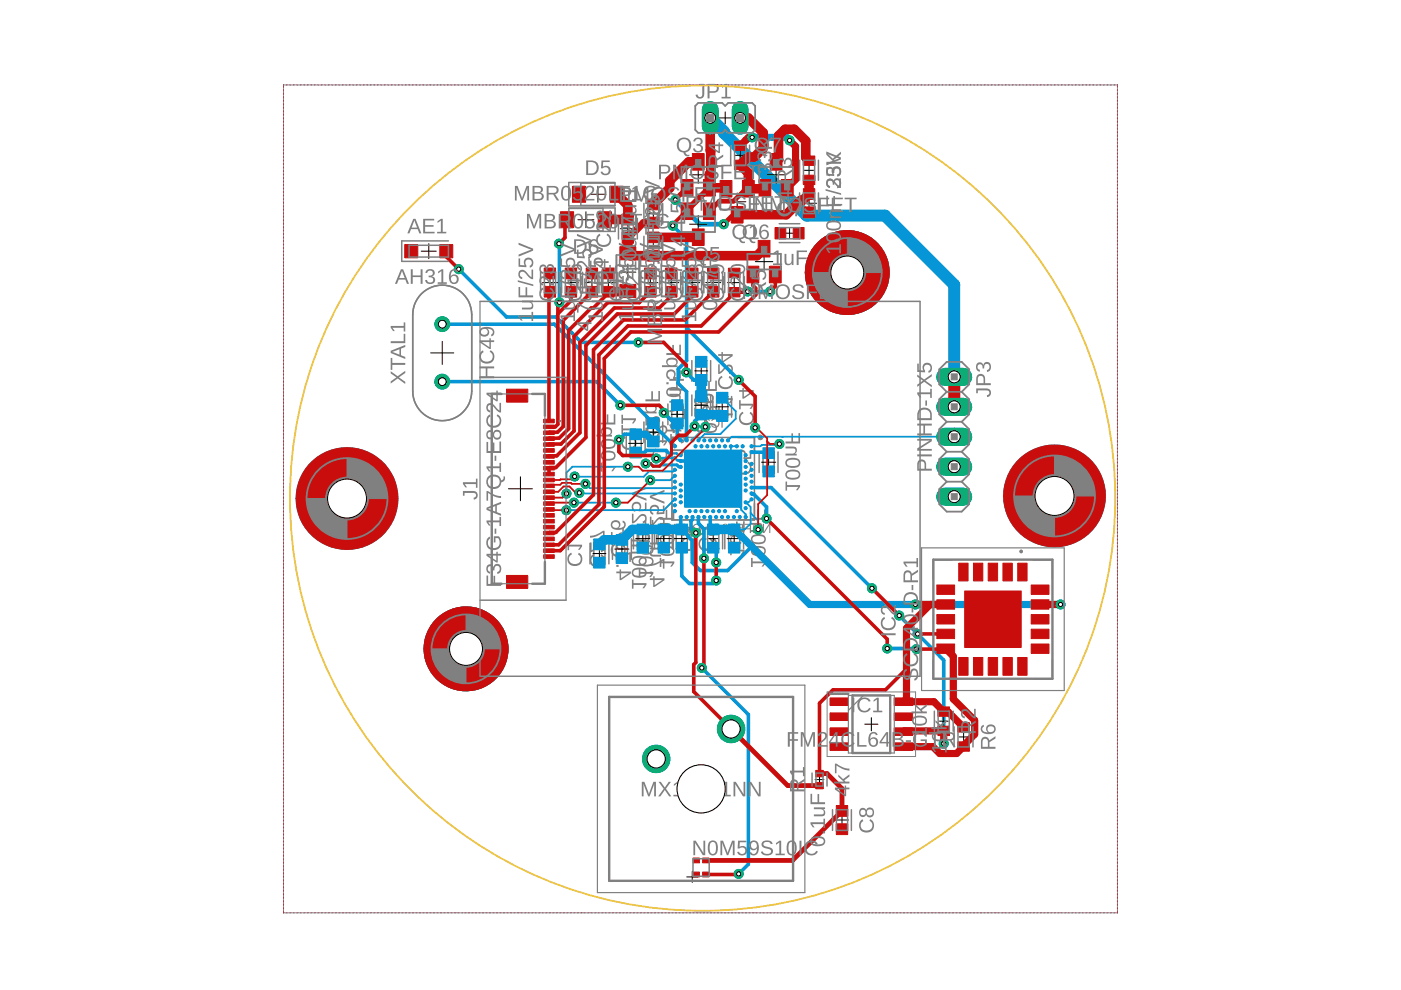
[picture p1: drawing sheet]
<svg xmlns="http://www.w3.org/2000/svg" width="297mm" height="210mm" viewBox="0 0 297 210" stroke-linecap="round" stroke-linejoin="round" font-family="sans-serif">
<g fill="#808080">
<path d="M137.8 122.6v.4h.7v1.4h.3l2.1-1.4v-.4h-2.1v-.4h-.3v.4zM138.8 123h1.6l-1.6 1.1zM137.8 121.2v.4h.5v-.4zM137.8 119.6v.4a4.9 4.9 0 0 0 2.7-1.1v1.7h.4v-2.1h-.3l-1.7 .9zM137.8 116.1v.4h.4a.8 .8 0 0 0-.4 .9 .8 .8 0 0 0 .8 .6h1.6v-.4h-1.5a.57 .57 0 0 1-.7-.6 .57 .57 0 0 1 .8-.5h1.4v-.4zM139 113.3v1.7h-1.2v.4h3.1v-2.2h-.4v1.8h-1.1v-1.7zM137.7 112.7v.4l3.3-.9v-.4zM137.8 109.6v2l.6-.2 .7-.6a.91 .91 0 0 1 1.4-.5 .61 .61 0 0 1-.4 .9v.4a1.01 1.01 0 0 0 .7-1.7 1.01 1.01 0 0 0-1.8 .4l-.9 .9v-1.6zM138 107.3a1.13 1.13 0 0 0 .5 1.8v-.4a.69 .69 0 0 1-.3-1 .69 .69 0 0 1 1.1-.1 .69 .69 0 0 1-.1 1.1v.4l1.7-.1v-1.8h-.4v1.4l-.9 .1a1.02 1.02 0 0 0-.2-1.5 1.02 1.02 0 0 0-1.4 .1zM137.8 105.1v.5l3.1 1.2v-.4l-2.7-1.1 2.7-1v-.4z"/>
<path d="M134 122.9v1.9h.3v-.8h2.4l-.5 .7h.4l.5-.7v-.4h-2.8v-.7zM134.1 120.8a1.06 1.06 0 0 0 0 1.2 1.06 1.06 0 0 0 1.1 .5 1.37 1.37 0 0 0 1.9-1.4 1.95 1.95 0 0 0-2.5-.6zM134.4 121a2.09 2.09 0 0 1 2.4 .2 .87 .87 0 0 1-1.3 .9l-.7-.1-.4-.2-.1-.4zM134.1 118.3a1.06 1.06 0 0 0 0 1.2 1.06 1.06 0 0 0 1.1 .5 1.37 1.37 0 0 0 1.9-1.4 1.95 1.95 0 0 0-2.5-.6zM134.4 118.5a2.09 2.09 0 0 1 2.4 .2 .87 .87 0 0 1-1.3 .9l-.7-.1-.4-.2-.1-.4zM134 115.5v.4h1.5a.57 .57 0 0 1 .6 .6 .57 .57 0 0 1-.7 .5h-1.4v.4h2.4v-.4h-.5a.8 .8 0 0 0 .5-.9 .8 .8 0 0 0-.8-.6zM135.2 112.7v1.7h-1.2v.4h3.1v-2.2h-.4v1.8h-1.1v-1.7zM133.9 112.1v.3l3.3-.9v-.3zM134 108.9v2.1l.6-.2 .7-.7a.91 .91 0 0 1 1.4-.5 .61 .61 0 0 1-.4 .9v.4a1.01 1.01 0 0 0 .7-1.6 1.01 1.01 0 0 0-1.8 .3l-.9 .9v-1.6zM134.2 106.7a1.13 1.13 0 0 0 .5 1.8v-.4a.69 .69 0 0 1-.3-1 .69 .69 0 0 1 1.1-.1 .69 .69 0 0 1-.1 1v.4l1.7-.1v-1.7h-.4v1.4h-.9a1.02 1.02 0 0 0-.2-1.4 1.02 1.02 0 0 0-1.4 .1zM134 104.5v.4l3.1 1.3v-.5l-2.8-1 2.8-1v-.5z"/>
<path d="M161.7 111.1v1.9h.4l1-1.6v1.6h.2v-1.9h-.3l-1 1.6v-1.6zM159.9 111.2l-.2 .6 .4 .4-.5 .8h.3l.5-.8h.6v.8h.3v-1.9zM160.1 111.4l.9-.1v.7l-.9-.1-.2-.3zM157.8 111.1v.2h1.2v.7h-1.1v.2h1.1v.8h.2v-1.9zM156.4 111.1v.2h.9v.6a.67 .67 0 0 0-1 .3 .67 .67 0 0 0 .5 .9 .67 .67 0 0 0 .8-.5l-.2-.1a.44 .44 0 0 1-.7 .2 .44 .44 0 0 1 0-.6 .44 .44 0 0 1 .6 0h.3l-.1-1zM154.9 111.2a.79 .79 0 0 0 .4 1.2l.4 .4h-1v.2h1.3l-.1-.3-.5-.6a.42 .42 0 0 1-.4-.5 .42 .42 0 0 1 .7-.2v.2l.3-.1a.67 .67 0 0 0-1.1-.3zM153.3 111.2l-.1 .5 .3 .3a.6 .6 0 0 0-.3 .9 .6 .6 0 0 0 .9 .1 .53 .53 0 0 0 .4-.5 .53 .53 0 0 0-.4-.5 .56 .56 0 0 0 .1-.9 .56 .56 0 0 0-.9 .1zM153.4 111.5a.4 .4 0 0 1 .8 0 .4 .4 0 0 1-.8 0zM153.4 112.5a.41 .41 0 0 1 .8 0 .41 .41 0 0 1-.8 0zM151.8 111.1v1.3h-.3v.2h.3v.4h.2v-.4h.9v-.2l-.9-1.3zM152 111.3l.7 1.1h-.7zM150.2 111.1a1.16 1.16 0 0 0 .4 1.9 1.12 1.12 0 0 0 .2-1.9zM150.4 111.3a.54 .54 0 0 1 .6 .2 .54 .54 0 0 1 .1 .5l-.1 .3a.43 .43 0 0 1-.4 .5 .43 .43 0 0 1-.4-.5l.1-.7zM149 112.2v.2h.7v-.2zM147.1 111.2a1.06 1.06 0 0 0 .5 1.8l-.1 .3h-.4v.2l.6-.1 .2-.4a1.01 1.01 0 0 0 .8-1.3 1.01 1.01 0 0 0-1.6-.5zM147.3 111.5a.73 .73 0 0 1 1 0 .73 .73 0 0 1-.1 1.1 .73 .73 0 0 1-1-.1l-.1-.7zM146.2 111.1v1.9h.2v-1.9zM144.8 111.1l-.8 1.9h.3l.2-.6h.9l.2 .6h.3l-.8-1.9zM145 111.3l.3 .9h-.7zM142.9 111.1l-.8 1.9h.3l.2-.6h.9l.2 .6h.3l-.8-1.9zM143.1 111.3l.3 .9h-.7zM141.3 112.2v.2h.7v-.2zM139.5 111.2l-.1 .6 .4 .4-.5 .8h.3l.5-.8h.6v.8h.2v-1.9zM139.7 111.4l1-.1v.7l-1-.1-.1-.3z"/>
<path d="M130.7 121.2v.3h.7v1.5h.3l2.1-1.4v-.4h-2.1v-.5h-.3v.5zM131.7 121.5h1.6l-1.6 1.1zM130.7 119.8v.4h.5v-.4zM130.7 118.1v.5a4.9 4.9 0 0 0 2.7-1.1v1.6h.4v-2h-.4l-1.6 .9zM130.7 114.7v.3l.4 .1a.8 .8 0 0 0-.4 .9 .8 .8 0 0 0 .8 .6h1.5v-.4h-1.5a.57 .57 0 0 1-.6-.7 .57 .57 0 0 1 .8-.4h1.3v-.4zM131.9 111.9v1.7h-1.2v.4h3.1v-2.2h-.4v1.8h-1.1v-1.7z"/>
<path d="M166.5 102.1v1.9h.4v-.8h2.4l-.5 .7h.3l.5-.7v-.4h-2.7v-.7zM166.7 100a1.06 1.06 0 0 0 0 1.2 1.06 1.06 0 0 0 1 .5 1.37 1.37 0 0 0 1.9-1.4 1.95 1.95 0 0 0-2.5-.6zM167 100.3a2.09 2.09 0 0 1 2.3 .1 .87 .87 0 0 1-1.2 .9l-.7-.1-.4-.2-.2-.4zM166.7 97.5a1.06 1.06 0 0 0 0 1.2 1.06 1.06 0 0 0 1 .5 1.37 1.37 0 0 0 1.9-1.4 1.95 1.95 0 0 0-2.5-.6zM167 97.8a2.09 2.09 0 0 1 2.3 .1 .87 .87 0 0 1-1.2 .9l-.7-.1-.4-.2-.2-.4zM166.5 94.7v.4h1.5a.57 .57 0 0 1 .7 .6 .57 .57 0 0 1-.8 .5h-1.4v.4h2.4v-.4h-.4a.8 .8 0 0 0 .4-.9 .8 .8 0 0 0-.8-.6zM167.8 91.9v1.7h-1.3v.4h3.1v-2.2h-.3v1.8h-1.2v-1.7z"/>
<path d="M154.8 115.8v1.9h.3v-.8h2.4l-.5 .7h.4l.5-.7v-.4h-2.8v-.7zM154.8 113.4v.3l.4 .1a.8 .8 0 0 0-.4 .9 .8 .8 0 0 0 .8 .6h1.6v-.4h-1.5a.57 .57 0 0 1-.6-.6 .57 .57 0 0 1 .7-.5h1.4v-.4zM156 110.6v1.7h-1.2v.4h3.1v-2.2h-.4v1.8h-1.1v-1.7z"/>
<path d="M159.2 118.3v1.9h.4v-.8h2.4l-.5 .7h.3l.5-.7v-.4h-2.7v-.7zM159.4 116.2a1.06 1.06 0 0 0 0 1.2 1.06 1.06 0 0 0 1 .5 1.37 1.37 0 0 0 1.9-1.4 1.95 1.95 0 0 0-2.5-.6zM159.7 116.4a2.09 2.09 0 0 1 2.3 .2 .87 .87 0 0 1-1.2 .9l-.7-.1-.4-.2-.2-.4zM159.4 113.7a1.06 1.06 0 0 0 0 1.2 1.06 1.06 0 0 0 1 .5 1.37 1.37 0 0 0 1.9-1.4 1.95 1.95 0 0 0-2.5-.6zM159.7 113.9a2.09 2.09 0 0 1 2.3 .2 .87 .87 0 0 1-1.2 .9l-.7-.1-.4-.2-.2-.4zM159.2 110.9v.4h1.5a.57 .57 0 0 1 .7 .6 .57 .57 0 0 1-.8 .5h-1.4v.4h2.4v-.4h-.4a.8 .8 0 0 0 .4-.9 .8 .8 0 0 0-.8-.6zM160.5 108.1v1.7h-1.3v.4h3.1v-2.2h-.3v1.8h-1.2v-1.7z"/>
<path d="M136.8 90.7v1.9h.4v-.8h2.3l-.5 .7h.4l.5-.7v-.4h-2.7v-.7zM136.8 88.2v2l.6-.1 .7-.7a.91 .91 0 0 1 1.5-.5 .61 .61 0 0 1-.5 .9l.1 .4a1.01 1.01 0 0 0 .6-1.6 1.01 1.01 0 0 0-1.7 .3l-.9 .9v-1.6zM137 86a.85 .85 0 0 0 .2 1.3h-1.3v.4h3.3v-.4h-.4a.9 .9 0 0 0 .4-1.2 .9 .9 0 0 0-1.2-.5zM137.2 86.3a1.38 1.38 0 0 1 1.7 .1 .91 .91 0 0 1-1.4 .8l-.4-.4zM138.1 83v1.7h-1.3v.4h3.1v-2.2h-.3v1.8h-1.2v-1.7z"/>
<path d="M142.1 94.5v1.9h.3v-.8h2.4l-.5 .7h.4l.5-.7v-.3h-2.8v-.8zM142.1 92v2.1l.6-.2 .7-.7a.91 .91 0 0 1 1.4-.5 .61 .61 0 0 1-.4 .9v.4a1.01 1.01 0 0 0 .7-1.6 1.01 1.01 0 0 0-1.7 .3l-1 .9v-1.6zM142.3 89.8a.85 .85 0 0 0 .2 1.3h-1.3v.4h3.3v-.4h-.4a.9 .9 0 0 0 .3-1.2 .9 .9 0 0 0-1.1-.4zM142.4 90.1a1.38 1.38 0 0 1 1.8 .2 .91 .91 0 0 1-1.5 .7l-.3-.3zM143.4 86.8v1.7h-1.3v.4h3.1v-2.2h-.4v1.8h-1.1v-1.7z"/>
<path d="M127.4 98.1v1.9h.3v-.8h2.4l-.5 .7h.4l.5-.7v-.4h-2.8v-.7zM127.5 96a1.06 1.06 0 0 0 0 1.2 1.06 1.06 0 0 0 1.1 .5 1.37 1.37 0 0 0 1.9-1.4 1.95 1.95 0 0 0-2.5-.6zM127.8 96.2a2.09 2.09 0 0 1 2.4 .2 .87 .87 0 0 1-1.3 .9l-.7-.1-.4-.2-.1-.4zM127.5 93.5a1.06 1.06 0 0 0 0 1.2 1.06 1.06 0 0 0 1.1 .5 1.37 1.37 0 0 0 1.9-1.4 1.95 1.95 0 0 0-2.5-.6zM127.8 93.7a2.09 2.09 0 0 1 2.4 .2 .87 .87 0 0 1-1.3 .9l-.7-.1-.4-.2-.1-.4zM127.5 90.9a.85 .85 0 0 0 .2 1.3h-1.3v.4h3.3v-.4h-.3a.9 .9 0 0 0 .3-1.2 .9 .9 0 0 0-1.1-.4zM127.7 91.2a1.38 1.38 0 0 1 1.8 .2 .91 .91 0 0 1-1.5 .7l-.4-.4zM128.6 87.9v1.7h-1.2v.4h3.1v-2.2h-.4v1.8h-1.1v-1.7z"/>
<path d="M149 90.2a1.06 1.06 0 0 0 0 1.1 1.06 1.06 0 0 0 1.1 .5 1.37 1.37 0 0 0 1.9-1.4 1.95 1.95 0 0 0-2.5-.6zM149.3 90.4a2.09 2.09 0 0 1 2.4 .1 .87 .87 0 0 1-1.3 .9l-.7-.1-.4-.2-.1-.4zM148.9 88.7v.4h.5v-.4zM149.1 86.2a1.05 1.05 0 0 0-.2 1.3 1.05 1.05 0 0 0 1.2 .5l.4-.6a.83 .83 0 0 0 1.2 .5 .83 .83 0 0 0 .3-1.2 .76 .76 0 0 0-.7-.7 .76 .76 0 0 0-.8 .6 .81 .81 0 0 0-.6-.7 .81 .81 0 0 0-.8 .3zM150.7 87a.57 .57 0 0 1 1.1 0 .57 .57 0 0 1-1.1 0zM149.1 87a.65 .65 0 0 1 1.3 0 .65 .65 0 0 1-1.3 0zM149.1 83.8a.85 .85 0 0 0 .2 1.3h-1.3v.4h3.3v-.4h-.4a.9 .9 0 0 0 .3-1.2 .9 .9 0 0 0-1.1-.4zM149.2 84.1a1.38 1.38 0 0 1 1.8 .1 .91 .91 0 0 1-1.5 .8l-.3-.4zM150.1 80.8v1.7h-1.2v.4h3.1v-2.2h-.4v1.8h-1.1v-1.7z"/>
<path d="M141.9 90v.4h.7v1.4h.3l2.1-1.4v-.4h-2.1v-.4h-.3v.4zM142.9 90.4h1.7l-1.7 1.1zM141.9 88.6v.4h.5v-.4zM141.9 87v.4a4.9 4.9 0 0 0 2.8-1.1v1.7h.3v-2.1h-.3l-1.7 .9zM141.9 83.5v.4h1.5a.57 .57 0 0 1 .6 .6 .57 .57 0 0 1-.7 .5h-1.4v.4h2.4v-.4h-.4a.8 .8 0 0 0 .4-.9 .8 .8 0 0 0-.8-.6zM141.9 80.3v.4h1.4v1.7h-1.4v.4h3.1v-.4h-1.3v-1.7h1.3v-.4z"/>
<path d="M141.4 82.5a1.06 1.06 0 0 0 0 1.2 1.06 1.06 0 0 0 1.1 .5 1.37 1.37 0 0 0 1.9-1.4 1.95 1.95 0 0 0-2.5-.6zM141.7 82.7a2.09 2.09 0 0 1 2.4 .2 .87 .87 0 0 1-1.3 .9l-.7-.1-.4-.2-.1-.4zM141.3 81v.5h.5v-.5zM141.5 78.6a1.13 1.13 0 0 0 .5 1.9v-.4a.69 .69 0 0 1-.3-1.1 .69 .69 0 0 1 1.1-.1 .69 .69 0 0 1-.1 1.1v.4l1.7-.1v-1.8h-.4v1.4l-.9 .1a1.02 1.02 0 0 0-.2-1.4 1.02 1.02 0 0 0-1.4 0zM141.4 76.1a.85 .85 0 0 0 .2 1.4l-1.3-.1v.4l3.4 .1v-.4l-.4-.1a.9 .9 0 0 0 .3-1.1 .9 .9 0 0 0-1.1-.5zM141.6 76.5a1.38 1.38 0 0 1 1.8 .1 .91 .91 0 0 1-1.5 .8l-.3-.4zM142.5 73.1v1.8h-1.2v.4h3.1v-2.2h-.4v1.8h-1.1v-1.8z"/>
<path d="M139.9 118.3v1.9h.3v-.8h2.4l-.5 .7h.4l.5-.7v-.4h-2.8v-.7zM140 116.2a1.06 1.06 0 0 0 0 1.2 1.06 1.06 0 0 0 1.1 .5 1.37 1.37 0 0 0 1.9-1.4 1.95 1.95 0 0 0-2.5-.6zM140.3 116.4a2.09 2.09 0 0 1 2.4 .2 .87 .87 0 0 1-1.3 .9l-.7-.1-.4-.2-.1-.4zM140 113.7a1.06 1.06 0 0 0 0 1.2 1.06 1.06 0 0 0 1.1 .5 1.37 1.37 0 0 0 1.9-1.4 1.95 1.95 0 0 0-2.5-.6zM140.3 113.9a2.09 2.09 0 0 1 2.4 .2 .87 .87 0 0 1-1.3 .9l-.7-.1-.4-.2-.1-.4zM139.9 110.9v.4h1.5a.57 .57 0 0 1 .6 .6 .57 .57 0 0 1-.7 .5h-1.4v.4h2.4v-.4h-.5a.8 .8 0 0 0 .5-.9 .8 .8 0 0 0-.8-.6zM141.1 108.1v1.7h-1.2v.4h3.1v-2.2h-.4v1.8h-1.1v-1.7z"/>
<path d="M135.4 120.5v1.9h.4v-.7h2.3l-.5 .7h.4l.5-.8v-.3h-2.7v-.8zM135.6 118.5a1.06 1.06 0 0 0 0 1.1 1.06 1.06 0 0 0 1 .5 1.37 1.37 0 0 0 1.9-1.4 1.95 1.95 0 0 0-2.5-.6zM135.9 118.7a2.09 2.09 0 0 1 2.3 .1 .87 .87 0 0 1-1.2 .9l-.7-.1-.5-.2-.1-.4zM135.6 116a1.06 1.06 0 0 0 0 1.1 1.06 1.06 0 0 0 1 .5 1.37 1.37 0 0 0 1.9-1.4 1.95 1.95 0 0 0-2.5-.6zM135.9 116.2a2.09 2.09 0 0 1 2.3 .1 .87 .87 0 0 1-1.2 .9l-.7-.1-.5-.2-.1-.4zM135.4 113.1v.4h1.5a.57 .57 0 0 1 .6 .6 .57 .57 0 0 1-.7 .5h-1.4v.4h2.4v-.4h-.4a.8 .8 0 0 0 .4-.9 .8 .8 0 0 0-.8-.6zM136.7 110.3v1.7h-1.3v.4h3.1v-2.2h-.3v1.8h-1.2v-1.7z"/>
<path d="M148.5 114.3a1.55 1.55 0 0 0 .2 2.2 1.55 1.55 0 0 0 2.1-.2 1.55 1.55 0 0 0-.1-2.2l-.2-.1-.1 .4a1.13 1.13 0 0 1 .3 1.6 1.13 1.13 0 0 1-1.5 .3 1.07 1.07 0 0 1-.8-.9 1.07 1.07 0 0 1 .7-1.1l-.2-.3zM148.1 111.5v2.1l.6-.2 .7-.7a.91 .91 0 0 1 1.5-.4 .61 .61 0 0 1-.5 .9l.1 .4a1.01 1.01 0 0 0 .6-1.7 1.01 1.01 0 0 0-1.7 .4l-.9 .8v-1.6z"/>
<path d="M144.6 114.3a1.55 1.55 0 0 0 .3 2.2 1.55 1.55 0 0 0 2.1-.2 1.55 1.55 0 0 0-.1-2.2l-.2-.1-.1 .4a1.13 1.13 0 0 1 .3 1.6 1.13 1.13 0 0 1-1.5 .3 1.07 1.07 0 0 1-.8-.9 1.07 1.07 0 0 1 .7-1.1l-.2-.3zM144.5 111.8a1.16 1.16 0 0 0 .6 1.8l.1-.4a.63 .63 0 0 1-.6-.8 .63 .63 0 0 1 1-.3l.1 .8h.4a.6 .6 0 0 1 .3-.9 .6 .6 0 0 1 .8 .5 .6 .6 0 0 1-.6 .7l.1 .4a.98 .98 0 0 0 .8-1.2 .98 .98 0 0 0-1.2-.7l-.4 .5a.78 .78 0 0 0-.5-.7 .78 .78 0 0 0-.9 .3z"/>
<path d="M153 88.7v2h.2v-2zM151 88.9l-.2 .3 .2 .1a.75 .75 0 0 1 1.2-.1 .75 .75 0 0 1-.2 1.2l-.2 .1a.67 .67 0 0 1-.8-.4l-.2 .1a1 1 0 0 0 1.4 .3 1 1 0 0 0 .2-1.4 1 1 0 0 0-1.4-.2zM149.4 88.8l-.1 .6 .4 .3a.55 .55 0 0 0-.5 .7 .55 .55 0 0 0 .8 .3l.5-.4v-.1h-.2a.4 .4 0 0 1-.6 .3 .4 .4 0 0 1-.1-.6l.5-.1v-.2a.38 .38 0 0 1-.6-.2 .38 .38 0 0 1 .3-.5 .38 .38 0 0 1 .5 .3h.2a.67 .67 0 0 0-1.1-.4z"/>
<path d="M120.7 117.5a1.55 1.55 0 0 0 .2 2.2 1.55 1.55 0 0 0 2.1-.2 1.55 1.55 0 0 0-.1-2.2l-.2-.1-.1 .4a1.13 1.13 0 0 1 .3 1.6 1.13 1.13 0 0 1-1.5 .3 1.07 1.07 0 0 1-.8-.9 1.07 1.07 0 0 1 .7-1.1l-.2-.3zM120.3 114.7v2h.4v-.8h2.3l-.5 .7h.4l.5-.8v-.3h-2.7v-.8z"/>
<path d="M156.5 98.1a1.55 1.55 0 0 0 .2 2.2 1.55 1.55 0 0 0 2.2-.2 1.55 1.55 0 0 0-.1-2.1l-.2-.2-.2 .4a1.13 1.13 0 0 1 .4 1.6 1.13 1.13 0 0 1-1.6 .4 1.07 1.07 0 0 1-.7-1 1.07 1.07 0 0 1 .6-1l-.1-.4zM156.4 95.6a1.13 1.13 0 0 0 .5 1.9v-.4a.69 .69 0 0 1-.3-1 .69 .69 0 0 1 1.1-.2 .69 .69 0 0 1-.1 1.1v.4l1.7-.1v-1.8h-.3v1.4l-1 .1a1.02 1.02 0 0 0-.1-1.4 1.02 1.02 0 0 0-1.5 0z"/>
<path d="M144.8 114.3a1.55 1.55 0 0 0 .2 2.2 1.55 1.55 0 0 0 2.2-.2 1.55 1.55 0 0 0-.1-2.1l-.3-.2-.1 .4a1.13 1.13 0 0 1 .4 1.6 1.13 1.13 0 0 1-1.6 .3 1.07 1.07 0 0 1-.8-.9 1.07 1.07 0 0 1 .7-1.1l-.2-.3zM144.7 111.8a1.13 1.13 0 0 0-.1 1.4 1.13 1.13 0 0 0 1.3 .4 1.27 1.27 0 0 0 1.6-1.4l-.5-.6-.1 .4a.65 .65 0 0 1 .3 .8 .65 .65 0 0 1-.8 .4h-.4a.98 .98 0 0 0 .2-1.5 .98 .98 0 0 0-1.5 .1zM144.9 112.1a.67 .67 0 0 1 1.1 .1 .67 .67 0 0 1-.5 1 .65 .65 0 0 1-.7-.3 .65 .65 0 0 1 .1-.8z"/>
<path d="M149.2 114.3a1.55 1.55 0 0 0 .2 2.2 1.55 1.55 0 0 0 2.2-.2 1.55 1.55 0 0 0-.1-2.1l-.2-.2-.2 .4a1.13 1.13 0 0 1 .4 1.6 1.13 1.13 0 0 1-1.6 .3 1.07 1.07 0 0 1-.7-.9 1.07 1.07 0 0 1 .6-1.1l-.1-.3zM149.1 112a.96 .96 0 0 0 .4 1.6l.1-.4a.65 .65 0 0 1-.4-.8 .65 .65 0 0 1 .8-.4l.4-.1a.97 .97 0 0 0-.2 1.4 .97 .97 0 0 0 1.3 .2 1.05 1.05 0 0 0 .5-1.2 1.05 1.05 0 0 0-1.1-.7h-1.1zM150.4 112.2a.69 .69 0 0 1 1.1-.1 .69 .69 0 0 1-.1 1 .69 .69 0 0 1-.9 0 .69 .69 0 0 1-.1-.9z"/>
<path d="M147.5 89.2a1.55 1.55 0 0 0 .2 2.2 1.55 1.55 0 0 0 2.2-.2 1.55 1.55 0 0 0-.1-2.2l-.3-.1-.1 .4a1.13 1.13 0 0 1 .4 1.6 1.13 1.13 0 0 1-1.6 .3 1.07 1.07 0 0 1-.7-.9 1.07 1.07 0 0 1 .6-1.1l-.1-.3zM147.2 86.4v2h.3v-.8h2.4l-.5 .7h.4l.5-.7v-.4h-2.8v-.8zM147.3 84.4a1.06 1.06 0 0 0 0 1.1 1.06 1.06 0 0 0 1.1 .5 1.37 1.37 0 0 0 1.9-1.4 1.95 1.95 0 0 0-2.5-.6zM147.6 84.6a2.09 2.09 0 0 1 2.4 .1 .87 .87 0 0 1-1.3 .9h-.7l-.4-.2-.1-.4z"/>
<path d="M132.1 92.9a1.55 1.55 0 0 0 .2 2.1 1.55 1.55 0 0 0 2.2-.1 1.55 1.55 0 0 0-.1-2.2l-.3-.1-.1 .4a1.13 1.13 0 0 1 .4 1.5 1.13 1.13 0 0 1-1.6 .4 1.07 1.07 0 0 1-.7-1 1.07 1.07 0 0 1 .6-1l-.2-.4zM131.8 90.1v1.9h.3v-.8h2.4l-.5 .7h.3l.5-.7v-.4h-2.7v-.7zM131.8 87.9v2h.3v-.8h2.4l-.5 .7h.3l.5-.8v-.3h-2.7v-.8z"/>
<path d="M138.7 95.4a1.55 1.55 0 0 0 .2 2.1 1.55 1.55 0 0 0 2.2-.1 1.55 1.55 0 0 0-.1-2.2l-.3-.1-.1 .4a1.13 1.13 0 0 1 .4 1.5 1.13 1.13 0 0 1-1.6 .4 1.07 1.07 0 0 1-.7-1 1.07 1.07 0 0 1 .6-1l-.2-.4zM138.4 92.6v1.9h.3v-.8h2.4l-.5 .7h.3l.5-.7v-.4h-2.7v-.7zM138.4 90.1v2l.5-.1 .7-.7a.91 .91 0 0 1 1.5-.5 .61 .61 0 0 1-.5 .9l.1 .4a1.01 1.01 0 0 0 .6-1.6 1.01 1.01 0 0 0-1.7 .3l-.9 .9v-1.6z"/>
<path d="M157 87.6a1.55 1.55 0 0 0 .2 2.2 1.55 1.55 0 0 0 2.2-.2 1.55 1.55 0 0 0-.1-2.2l-.2-.1-.2 .4a1.13 1.13 0 0 1 .4 1.6 1.13 1.13 0 0 1-1.6 .3 1.07 1.07 0 0 1-.7-.9 1.07 1.07 0 0 1 .6-1.1l-.1-.3zM156.7 84.8v2h.3v-.8h2.4l-.5 .7h.4l.5-.7v-.4h-2.8v-.8zM156.7 82.7v.4h.7v1.4h.3l2.1-1.4v-.4h-2.1v-.4h-.3v.4zM157.7 83.1h1.6l-1.6 1.1z"/>
<path d="M152.3 86.1v2h3v-.4h-2.7v-1.6zM152.3 83.7v1.9h.3v-.8h2.4l-.5 .7h.3l.5-.7v-.4h-2.7v-.7z"/>
<path d="M152.6 80a1.55 1.55 0 0 0 .2 2.2 1.55 1.55 0 0 0 2.2-.2 1.55 1.55 0 0 0-.1-2.2l-.3-.1-.1 .4a1.13 1.13 0 0 1 .4 1.6 1.13 1.13 0 0 1-1.6 .3 1.07 1.07 0 0 1-.7-.9 1.07 1.07 0 0 1 .6-1.1l-.2-.3zM152.3 77.2v2.1l.6-.2 .6-.7a.91 .91 0 0 1 1.5-.4 .61 .61 0 0 1-.5 .9l.1 .4a1.01 1.01 0 0 0 .7-1.7 1.01 1.01 0 0 0-1.8 .4l-.9 .8v-1.6zM152.3 75.1v.4h.7v1.4h.3l2-1.4v-.4h-2v-.5h-.3v.5zM153.3 75.5h1.6l-1.6 1z"/>
<path d="M129.9 115.6a1.55 1.55 0 0 0 .2 2.1 1.55 1.55 0 0 0 2.1-.1 1.55 1.55 0 0 0-.1-2.2l-.2-.1-.1 .4a1.13 1.13 0 0 1 .4 1.5 1.13 1.13 0 0 1-1.6 .4 1.07 1.07 0 0 1-.8-1 1.07 1.07 0 0 1 .7-1l-.2-.4zM129.5 112.8v2.1l.6-.2 .7-.7a.91 .91 0 0 1 1.5-.5 .61 .61 0 0 1-.5 .9l.1 .4a1.01 1.01 0 0 0 .6-1.6 1.01 1.01 0 0 0-1.7 .3l-.9 .9v-1.6zM129.8 110.6a1.13 1.13 0 0 0-.1 1.3 1.13 1.13 0 0 0 1.3 .5 1.27 1.27 0 0 0 1.6-1.5l-.6-.5v.3a.65 .65 0 0 1 .3 .9 .65 .65 0 0 1-.8 .3l-.4 .1a.98 .98 0 0 0 .1-1.5 .98 .98 0 0 0-1.4 .1zM130 110.8a.67 .67 0 0 1 1.1 .1 .67 .67 0 0 1-.5 1 .65 .65 0 0 1-.7-.3 .65 .65 0 0 1 .1-.8z"/>
<path d="M125.4 117.8a1.55 1.55 0 0 0 .2 2.2 1.55 1.55 0 0 0 2.2-.2 1.55 1.55 0 0 0-.1-2.2l-.2-.1-.2 .4a1.13 1.13 0 0 1 .4 1.6 1.13 1.13 0 0 1-1.6 .3 1.07 1.07 0 0 1-.7-.9 1.07 1.07 0 0 1 .6-1.1l-.1-.3zM125.1 115v2.1l.6-.2 .7-.7a.91 .91 0 0 1 1.4-.5 .61 .61 0 0 1-.4 1v.4a1.01 1.01 0 0 0 .7-1.7 1.01 1.01 0 0 0-1.8 .4l-.9 .8v-1.6zM125.1 113.6v.4a4.9 4.9 0 0 0 2.7-1.1v1.7h.4v-2.1h-.3l-1.7 .9z"/>
</g>
<g fill="none" stroke="#808080" stroke-width=".32">
<path d="M146.7 76.5v4.3M147.5 76.5h2.4v4.3h-2.4zM150.7 76.5v4.3M132.8 91.8v4.4M133.6 91.8h2.4v4.4h-2.4zM136.5 89.5v4.3M136.8 91.8v4.4M137.3 89.5h2.4v4.3h-2.4zM140.5 89.5v4.3M141.6 85.7v4.3M142.4 85.7h2.4v4.3h-2.4zM142.5 92.8h17.5v17.4h-17.5z"/>
<path d="M145.6 85.7v4.3M146.7 83.8v4.3M147.5 83.8h2.4v4.3h-2.4zM150.7 83.8v4.3M151.1 84.1v4.4M151.9 84.1h2.4v4.4h-2.4zM155.1 84.1v4.4M161 95.8v4.4M161.8 95.8h2.3v4.4h-2.3zM165 95.8v4.4M125.1 115.2v4.3M125.9 115.2h2.4v4.3h-2.4z"/>
<path d="M129.1 115.2v4.3M129.9 114.2v4.4M130.7 114.2h2.3v4.4h-2.3zM133.9 114.2v4.4M134.3 112v4.4M135.1 112h2.4v4.4h-2.4zM138.3 112v4.4M138.7 112v4.4M139.6 112h2.3v4.4h-2.3zM142.6 112v4.4M142.7 112v4.4M143.4 112h2.3v4.4h-2.3z"/>
<path d="M146.5 112v4.4M149.2 112v4.4M150 112h2.4v4.4h-2.4zM153.2 112v4.4M153.7 112v4.4M154.5 112h2.3v4.4h-2.3zM157.6 112v4.4"/>
</g>
<circle cx="161.2" cy="92.7" r=".5" fill="#808080" stroke="#808080" stroke-width=".21"/>
<g fill="#0696d7" stroke="#0696d7" stroke-width=".21">
<path d="M65.6 98.5a10.8 10.8 0 0 1 17.1 1.5 10.8 10.8 0 0 1-6.1 16.1 10.8 10.8 0 0 1-13.8-10.4h6.3a4.4 4.4 0 0 1 6.6-3.9 4.4 4.4 0 0 1 .3 7.6 4.4 4.4 0 0 1-6.8-3.2l-.1-.5h-6.3a10.8 10.8 0 0 1 2.8-7.2z" fill-rule="evenodd"/>
<path d="M215.6 97.9a10.8 10.8 0 0 1 17.1 1.5 10.8 10.8 0 0 1-6.1 16.1 10.8 10.8 0 0 1-13.8-10.3h6.3a4.4 4.4 0 0 1 6.6-3.9 4.4 4.4 0 0 1 .3 7.6 4.4 4.4 0 0 1-6.8-3.3l-.1-.4h-6.3a10.8 10.8 0 0 1 2.8-7.3z" fill-rule="evenodd"/>
<path d="M92.6 131.2a8.9 8.9 0 0 1 14 2 8.9 8.9 0 0 1-5.5 13 8.9 8.9 0 0 1-11.2-8.6h5.1a3.8 3.8 0 0 1 5.4-3.5 3.8 3.8 0 0 1 .8 6.4 3.8 3.8 0 0 1-6.1-2.1l-.1-.8h-5.1a9 9 0 0 1 2.7-6.4z" fill-rule="evenodd"/>
<path d="M173.4 51.4a8.9 8.9 0 0 1 14 2 8.9 8.9 0 0 1-5.5 13 8.9 8.9 0 0 1-11.1-8.6h5a3.8 3.8 0 0 1 5.6-3.3 3.8 3.8 0 0 1 .4 6.5 3.8 3.8 0 0 1-5.9-2.8l-.1-.4h-5a8.8 8.8 0 0 1 2.6-6.4z" fill-rule="evenodd"/>
<path d="M66.8 98.1a10.2 10.2 0 0 1 15.7 2.8 10.2 10.2 0 0 1-6.5 14.7 10.2 10.2 0 0 1-12.6-9.9h5.1a5.1 5.1 0 0 1 7.5-4.4 5.1 5.1 0 0 1 .4 8.7 5.1 5.1 0 0 1-7.9-3.8v-.5h-5.1a10 10 0 0 1 3.4-7.6z" fill-rule="evenodd"/>
<path d="M216 98.3a10.2 10.2 0 0 1 16.2 1.4 10.2 10.2 0 0 1-5.8 15.2 10.2 10.2 0 0 1-13-9.7h5.1a5.1 5.1 0 0 1 7.5-4.4 5.1 5.1 0 0 1 .4 8.7 5.1 5.1 0 0 1-7.9-3.8v-.5h-5.1a10.1 10.1 0 0 1 2.6-6.9z" fill-rule="evenodd"/>
<path d="M92.6 131.2a8.9 8.9 0 0 1 14 2 8.9 8.9 0 0 1-5.5 13 8.9 8.9 0 0 1-11.2-8.6h5.1a3.8 3.8 0 0 1 5.4-3.5 3.8 3.8 0 0 1 .8 6.4 3.8 3.8 0 0 1-6.1-2.1l-.1-.8h-5.1a9 9 0 0 1 2.7-6.4z" fill-rule="evenodd"/>
<path d="M173.4 51.4a8.9 8.9 0 0 1 14 2 8.9 8.9 0 0 1-5.5 13 8.9 8.9 0 0 1-11.1-8.6h5a3.8 3.8 0 0 1 5.6-3.3 3.8 3.8 0 0 1 .4 6.5 3.8 3.8 0 0 1-5.9-2.8l-.1-.4h-5a8.8 8.8 0 0 1 2.6-6.4z" fill-rule="evenodd"/>
<circle cx="144.3" cy="93.4" r=".34"/>
<circle cx="145.6" cy="93.4" r=".34"/>
<circle cx="146.8" cy="93.4" r=".34"/>
<circle cx="148.1" cy="93.4" r=".34"/>
<circle cx="149.3" cy="93.4" r=".34"/>
<circle cx="150.6" cy="93.4" r=".34"/>
<circle cx="151.8" cy="93.4" r=".34"/>
<circle cx="153.1" cy="93.4" r=".34"/>
<circle cx="154.3" cy="93.4" r=".34"/>
<circle cx="143.1" cy="108.4" r=".34"/>
<circle cx="143.1" cy="107.1" r=".34"/>
<circle cx="143.1" cy="105.9" r=".34"/>
<circle cx="143.1" cy="104.6" r=".34"/>
<circle cx="143.1" cy="103.4" r=".34"/>
<circle cx="143.1" cy="102.1" r=".34"/>
<circle cx="143.1" cy="100.9" r=".34"/>
<circle cx="143.1" cy="99.6" r=".34"/>
<circle cx="143.1" cy="97.1" r=".34"/>
<circle cx="143.1" cy="94.6" r=".34"/>
<circle cx="144.3" cy="109.6" r=".34"/>
<circle cx="145.6" cy="109.6" r=".34"/>
<circle cx="146.8" cy="109.6" r=".34"/>
<circle cx="148.1" cy="109.6" r=".34"/>
<circle cx="149.3" cy="109.6" r=".34"/>
<circle cx="150.6" cy="109.6" r=".34"/>
<circle cx="151.8" cy="109.6" r=".34"/>
<circle cx="153.1" cy="109.6" r=".34"/>
<circle cx="154.3" cy="109.6" r=".34"/>
<circle cx="155.6" cy="109.6" r=".34"/>
<circle cx="156.8" cy="109.6" r=".34"/>
<circle cx="158.1" cy="109.6" r=".34"/>
<circle cx="159.3" cy="105.9" r=".34"/>
<circle cx="159.3" cy="104.6" r=".34"/>
<circle cx="159.3" cy="103.4" r=".34"/>
<circle cx="159.3" cy="102.1" r=".34"/>
<circle cx="159.3" cy="100.9" r=".34"/>
<circle cx="159.3" cy="99.6" r=".34"/>
<circle cx="159.3" cy="98.4" r=".34"/>
<circle cx="159.3" cy="95.9" r=".34"/>
<circle cx="159.3" cy="94.6" r=".34"/>
<circle cx="147.5" cy="94.6" r=".34"/>
<circle cx="148.7" cy="94.6" r=".34"/>
<circle cx="150" cy="94.6" r=".34"/>
<circle cx="151.2" cy="94.6" r=".34"/>
<circle cx="152.5" cy="94.6" r=".34"/>
<circle cx="153.7" cy="94.6" r=".34"/>
<circle cx="155" cy="94.6" r=".34"/>
<circle cx="156.2" cy="94.6" r=".34"/>
<circle cx="157.5" cy="94.6" r=".34"/>
<circle cx="158.1" cy="96.5" r=".34"/>
<circle cx="158.1" cy="97.7" r=".34"/>
<circle cx="158.1" cy="99" r=".34"/>
<circle cx="158.1" cy="100.2" r=".34"/>
<circle cx="158.1" cy="101.5" r=".34"/>
<circle cx="158.1" cy="102.7" r=".34"/>
<circle cx="158.1" cy="104" r=".34"/>
<circle cx="158.1" cy="106.5" r=".34"/>
<circle cx="158.1" cy="107.7" r=".34"/>
<circle cx="156.2" cy="108.4" r=".34"/>
<circle cx="153.7" cy="108.4" r=".34"/>
<circle cx="152.5" cy="108.4" r=".34"/>
<circle cx="151.2" cy="108.4" r=".34"/>
<circle cx="150" cy="108.4" r=".34"/>
<circle cx="148.7" cy="108.4" r=".34"/>
<circle cx="147.5" cy="108.4" r=".34"/>
<circle cx="146.2" cy="108.4" r=".34"/>
<circle cx="144.3" cy="96.5" r=".34"/>
<circle cx="144.3" cy="97.7" r=".34"/>
<circle cx="144.3" cy="99" r=".34"/>
<circle cx="144.3" cy="102.7" r=".34"/>
<circle cx="144.3" cy="104" r=".34"/>
<circle cx="144.3" cy="105.2" r=".34"/>
<circle cx="144.3" cy="106.5" r=".34"/>
</g>
<g fill="none" stroke="#000" stroke-width=".21">
<path d="M147.3 78.6h2.8M148.7 77.3v2.7M133.3 94h3M134.8 92.5v3M137.3 91.7h2.5M138.5 90.4v2.5M142.3 87.8h2.5M143.6 86.6v2.5M147.3 85.9h2.8M148.7 84.5v2.9M151.2 99v5M151.8 86.3h2.7"/>
<path d="M153.1 84.9v2.7M161.5 98h3M163 96.5v3M125.7 117.4h2.8M127.1 116v2.7M130.3 116.4h3M131.8 114.9v3M134.8 114.2h3M136.3 112.7v3M139.1 114.2h3.2M140.7 112.6v3.2M143 114.2h3.1"/>
<path d="M144.5 112.6v3.2M148.7 101.5h5.1M150.2 114.2h2M151.2 113.2v2M154.2 114.2h3M155.7 112.7v3"/>
</g>
<g fill="#0696d7" stroke="#0696d7" stroke-width=".21">
<path d="M143.3 115h2.5v2.3h-2.5z"/>
<path d="M143.3 111.1h2.5v2.3h-2.5z"/>
<path d="M139.5 115h2.4v2.3h-2.4z"/>
<path d="M139.5 111.1h2.4v2.3h-2.4z"/>
<path d="M145.2 95.4h12.1v12.1h-12.1z"/>
<path d="M125.9 114.3h2.4v2.3h-2.4z"/>
<path d="M125.9 118.2h2.4v2.2h-2.4z"/>
<path d="M161.8 94.9h2.4v2.3h-2.4z"/>
<path d="M161.8 98.8h2.4v2.3h-2.4z"/>
<path d="M150 111.1h2.4v2.3h-2.4z"/>
<path d="M150 115h2.4v2.3h-2.4z"/>
<path d="M154.5 111.1h2.4v2.3h-2.4z"/>
<path d="M154.5 115h2.4v2.3h-2.4z"/>
<path d="M142.4 88.6h2.4v2.3h-2.4z"/>
<path d="M142.4 84.8h2.4v2.3h-2.4z"/>
<path d="M137.3 88.6h2.4v2.3h-2.4z"/>
<path d="M137.3 92.5h2.4v2.2h-2.4z"/>
<path d="M133.6 94.8h2.4v2.3h-2.4z"/>
<path d="M133.6 90.9h2.4v2.3h-2.4z"/>
<path d="M151.9 87.1h2.4v2.2h-2.4z"/>
<path d="M151.9 83.2h2.4v2.3h-2.4z"/>
<path d="M147.5 86.8h2.4v2.2h-2.4z"/>
<path d="M147.5 82.8h2.4v2.4h-2.4z"/>
<path d="M147.5 79.4h2.4v2.3h-2.4z"/>
<path d="M147.5 75.6h2.4v2.3h-2.4z"/>
<path d="M135.1 111.1h2.4v2.3h-2.4z"/>
<path d="M135.1 115h2.4v2.3h-2.4z"/>
<path d="M130.6 113.3h2.5v2.3h-2.5z"/>
<path d="M130.6 117.2h2.5v2.3h-2.5z"/>
</g>
<g fill="none" stroke="#0696d7" stroke-width=".21">
<path d="M60.1 18.3v.1M60.1 18.6h.1M60.1 18.9h.1M60.1 19.2h.1M60.1 19.5h.1M60.1 19.8h.1M60.2 18l-.1 .1M60.4 18h.1M60.7 18h.1M61 18h.1M61.3 18h.1M61.6 18h.1"/>
<path d="M61.9 18h.1M62.2 18h.1M62.5 18h.1M62.8 18h.1M63.1 18h.1M63.4 18h.1M63.7 18h.1M64 18h.1M64.3 18h.1M64.6 18h.1M64.9 18h.1M65.2 18h.1"/>
<path d="M65.4 18h.1M65.7 18h.1M66 18h.1M66.3 18h.1M66.6 18h.1M66.9 18h.1M67.2 18h.1M67.5 18h.1M67.8 18h.1M68.1 18h.1M68.4 18h.1M68.7 18h.1"/>
<path d="M69 18h.1M69.3 18h.1M69.6 18h.1M69.9 18h.1M70.2 18h.1M70.5 18h.1M70.8 18h.1M71.1 18h.1M71.4 18h.1M71.7 18h.1M72 18h.1M72.3 18h.1"/>
<path d="M72.6 18h.1M72.9 18h.1M73.2 18h.1M73.5 18h.1M73.8 18h.1M74.1 18h.1M74.4 18h.1M74.7 18h.1M75 18h.1M75.2 18h.1M75.5 18h.1M75.8 18h.1"/>
<path d="M76.1 18h.1M76.4 18h.1M76.7 18h.1M77 18h.1M77.3 18h.1M77.6 18h.1M77.9 18h.1M78.2 18h.1M78.5 18h.1M78.8 18h.1M79.1 18h.1M79.4 18h.1"/>
<path d="M79.7 18h.1M80 18h.1M80.3 18h.1M80.6 18h.1M80.9 18h.1M81.2 18h.1M81.5 18h.1M81.8 18h.1M82.1 18h.1M82.4 18h.1M82.7 18h.1M83 18h.1"/>
<path d="M83.2 18h.1M83.5 18h.1M83.8 18h.1M84.1 18h.1M84.4 18h.1M84.7 18h.1M85 18h.1M85.3 18h.1M85.6 18h.1M85.9 18h.1M86.2 18h.1M86.5 18h.1"/>
<path d="M86.8 18h.1M87.1 18h.1M87.4 18h.1M87.7 18h.1M88 18h.1M88.3 18h.1M88.6 18h.1M88.9 18h.1M89.2 18h.1M89.5 18h.1M89.8 18h.1M90.1 18h.1"/>
<path d="M90.4 18h.1M90.7 18h.1M91 18h.1M91.2 18h.1M91.5 18h.1M91.8 18h.1M92.1 18h.1M92.4 18h.1M92.7 18h.1M93 18h.1M93.3 18h.1M93.6 18h.1"/>
<path d="M93.9 18h.1M94.2 18h.1M94.5 18h.1M94.8 18h.1M95.1 18h.1M95.4 18h.1M95.7 18h.1M96 18h.1M96.3 18h.1M96.6 18h.1M96.9 18h.1M97.2 18h.1"/>
<path d="M97.5 18h.1M97.8 18h.1M98.1 18h.1M98.4 18h.1M98.7 18h.1M99 18h.1M99.3 18h.1M99.6 18h.1M99.9 18h.1M100.2 18h.1M100.5 18h.1M100.8 18h.1"/>
<path d="M101 18h.1M101.3 18h.1M101.6 18h.1M101.9 18h.1M102.2 18h.1M102.5 18h.1M102.8 18h.1M103.1 18h.1M103.4 18h.1M103.7 18h.1M104 18h.1M104.3 18h.1"/>
<path d="M104.6 18h.1M104.9 18h.1M105.2 18h.1M105.5 18h.1M105.8 18h.1M106.1 18h.1M106.4 18h.1M106.7 18h.1M107 18h.1M107.3 18h.1M107.6 18h.1M107.9 18h.1"/>
<path d="M108.2 18h.1M108.5 18h.1M108.8 18h.1M109.1 18h.1M109.3 18h.1M109.6 18h.1M109.9 18h.1M110.2 18h.1M110.5 18h.1M110.8 18h.1M111.1 18h.1M111.4 18h.1"/>
<path d="M111.7 18h.1M112 18h.1M112.3 18h.1M112.6 18h.1M112.9 18h.1M113.2 18h.1M113.5 18h.1M113.8 18h.1M114.1 18h.1M114.4 18h.1M114.7 18h.1M115 18h.1"/>
<path d="M115.3 18h.1M115.6 18h.1M115.9 18h.1M116.2 18h.1M116.5 18h.1M116.8 18h.1M117.1 18h.1M117.3 18h.1M117.6 18h.1M117.9 18h.1M118.2 18h.1M118.5 18h.1"/>
<path d="M118.8 18h.1M119.1 18h.1M119.4 18h.1M119.7 18h.1M120 18h.1M120.3 18h.1M120.6 18h.1M120.9 18h.1M121.2 18h.1M121.5 18h.1M121.8 18h.1M122.1 18h.1"/>
<path d="M122.4 18h.1M122.7 18h.1M123 18h.1M123.3 18h.1M123.6 18h.1M123.9 18h.1M124.2 18h.1M124.5 18h.1M124.8 18h.1M125.1 18h.1M125.4 18h.1M125.7 18h.1"/>
<path d="M126 18h.1M126.3 18h.1M126.6 18h.1M126.9 18h.1M127.1 18h.1M127.4 18h.1M127.7 18h.1M128 18h.1M128.3 18h.1M128.6 18h.1M128.9 18h.1M129.2 18h.1"/>
<path d="M129.5 18h.1M129.8 18h.1M130.1 18h.1M130.4 18h.1M130.7 18h.1M131 18h.1M131.3 18h.1M131.6 18h.1M131.9 18h.1M132.2 18h.1M132.5 18h.1M132.8 18h.1"/>
<path d="M133.1 18h.1M133.4 18h.1M133.7 18h.1M134 18h.1M134.3 18h.1M134.6 18h.1M134.9 18h.1M135.1 18h.1M135.4 18h.1M135.7 18h.1M136 18h.1M136.3 18h.1"/>
<path d="M136.6 18h.1M136.9 18h.1M137.2 18h.1M137.5 18h.1M137.8 18h.1M138.1 18h.1M138.4 18h.1M138.7 18h.1M139 18h.1M139.3 18h.1M139.6 18h.1M139.9 18h.1"/>
<path d="M140.2 18h.1M140.5 18h.1M140.8 18h.1M141.1 18h.1M141.4 18h.1M141.7 18h.1M142 18h.1M142.3 18h.1M142.6 18h.1M142.9 18h.1M143.2 18h.1M143.4 18h.1"/>
<path d="M143.7 18h.1M144 18h.1M144.3 18h.1M144.6 18h.1M144.9 18h.1M145.2 18h.1M145.5 18h.1M145.8 18h.1M146.1 18h.1M146.4 18h.1M146.7 18h.1M147 18h.1"/>
<path d="M147.3 18h.1M147.6 18h.1M147.9 18h.1M148.2 18h.1M148.5 18h.1M148.8 18h.1M149.1 18h.1M149.4 18h.1M149.7 18h.1M150 18h.1M150.3 18h.1M150.6 18h.1"/>
<path d="M150.9 18h.1M151.2 18h.1M151.5 18h.1M151.8 18h.1M152.1 18h.1M152.4 18h.1M152.7 18h.1M153 18h.1M153.2 18h.1M153.5 18h.1M153.8 18h.1M154.1 18h.1"/>
<path d="M154.4 18h.1M154.7 18h.1M155 18h.1M155.3 18h.1M155.6 18h.1M155.9 18h.1M156.2 18h.1M156.5 18h.1M156.8 18h.1M157.1 18h.1M157.4 18h.1M157.7 18h.1"/>
<path d="M158 18h.1M158.3 18h.1M158.6 18h.1M158.9 18h.1M159.2 18h.1M159.5 18h.1M159.8 18h.1M160.1 18h.1M160.4 18h.1M160.7 18h.1M161 18h.1M161.2 18h.1"/>
<path d="M161.5 18h.1M161.8 18h.1M162.1 18h.1M162.4 18h.1M162.7 18h.1M163 18h.1M163.3 18h.1M163.6 18h.1M163.9 18h.1M164.2 18h.1M164.5 18h.1M164.8 18h.1"/>
<path d="M165.1 18h.1M165.4 18h.1M165.7 18h.1M166 18h.1M166.3 18h.1M166.6 18h.1M166.9 18h.1M167.2 18h.1M167.5 18h.1M167.8 18h.1M168.1 18h.1M168.4 18h.1"/>
<path d="M168.7 18h.1M169 18h.1M169.2 18h.1M169.5 18h.1M169.8 18h.1M170.1 18h.1M170.4 18h.1M170.7 18h.1M171 18h.1M171.3 18h.1M171.6 18h.1M171.9 18h.1"/>
<path d="M172.2 18h.1M172.5 18h.1M172.8 18h.1M173.1 18h.1M173.4 18h.1M173.7 18h.1M174 18h.1M174.3 18h.1M174.6 18h.1M174.9 18h.1M175.2 18h.1M175.5 18h.1"/>
<path d="M175.8 18h.1M176.1 18h.1M176.4 18h.1M176.7 18h.1M177 18h.1M177.3 18h.1M177.6 18h.1M177.9 18h.1M178.2 18h.1M178.5 18h.1M178.8 18h.1M179 18h.1"/>
<path d="M179.3 18h.1M179.6 18h.1M179.9 18h.1M180.2 18h.1M180.5 18h.1M180.8 18h.1M181.1 18h.1M181.4 18h.1M181.7 18h.1M182 18h.1M182.3 18h.1M182.6 18h.1"/>
<path d="M182.9 18h.1M183.2 18h.1M183.5 18h.1M183.8 18h.1M184.1 18h.1M184.4 18h.1M184.7 18h.1M185 18h.1M185.3 18h.1M185.6 18h.1M185.9 18h.1M186.2 18h.1"/>
<path d="M186.5 18h.1M186.8 18h.1M187 18h.1M187.3 18h.1M187.6 18h.1M187.9 18h.1M188.2 18h.1M188.5 18h.1M188.8 18h.1M189.1 18h.1M189.4 18h.1M189.7 18h.1"/>
<path d="M190 18h.1M190.3 18h.1M190.6 18h.1M190.9 18h.1M191.2 18h.1M191.5 18h.1M191.8 18h.1M192.1 18h.1M192.4 18h.1M192.7 18h.1M193 18h.1M193.3 18h.1"/>
<path d="M193.6 18h.1M193.9 18h.1M194.2 18h.1M194.5 18h.1M194.8 18h.1M195.1 18h.1M195.3 18h.1M195.6 18h.1M195.9 18h.1M196.2 18h.1M196.5 18h.1M196.8 18h.1"/>
<path d="M197.1 18h.1M197.4 18h.1M197.7 18h.1M198 18h.1M198.3 18h.1M198.6 18h.1M198.9 18h.1M199.2 18h.1M199.5 18h.1M199.8 18h.1M200.1 18h.1M200.4 18h.1"/>
<path d="M200.7 18h.1M201 18h.1M201.3 18h.1M201.6 18h.1M201.9 18h.1M202.2 18h.1M202.5 18h.1M202.8 18h.1M203.1 18h.1M203.4 18h.1M203.7 18h.1M204 18h.1"/>
<path d="M204.3 18h.1M204.6 18h.1M204.9 18h.1M205.1 18h.1M205.4 18h.1M205.7 18h.1M206 18h.1M206.3 18h.1M206.6 18h.1M206.9 18h.1M207.2 18h.1M207.5 18h.1"/>
<path d="M207.8 18h.1M208.1 18h.1M208.4 18h.1M208.7 18h.1M209 18h.1M209.3 18h.1M209.6 18h.1M209.9 18h.1M210.2 18h.1M210.5 18h.1M210.8 18h.1M211.1 18h.1"/>
<path d="M211.4 18h.1M211.7 18h.1M212 18h.1M212.3 18h.1M212.6 18h.1M212.9 18h.1M213.1 18h.1M213.4 18h.1M213.7 18h.1M214 18h.1M214.3 18h.1M214.6 18h.1"/>
<path d="M214.9 18h.1M215.2 18h.1M215.5 18h.1M215.8 18h.1M216.1 18h.1M216.4 18h.1M216.7 18h.1M217 18h.1M217.3 18h.1M217.6 18h.1M217.9 18h.1M218.2 18h.1"/>
<path d="M218.5 18h.1M218.8 18h.1M219.1 18h.1M219.4 18h.1M219.7 18h.1M220 18h.1M220.3 18h.1M220.6 18h.1M220.9 18h.1M221.1 18h.1M221.4 18h.1M221.7 18h.1"/>
<path d="M222 18h.1M222.3 18h.1M222.6 18h.1M222.9 18h.1M223.2 18h.1M223.5 18h.1M223.8 18h.1M224.1 18h.1M224.4 18h.1M224.7 18h.1M225 18h.1M225.3 18h.1"/>
<path d="M225.6 18h.1M225.9 18h.1M226.2 18h.1M226.5 18h.1M226.8 18h.1M227.1 18h.1M227.4 18h.1M227.7 18h.1M228 18h.1M228.3 18h.1M228.6 18h.1M228.9 18h.1"/>
<path d="M229.2 18h.1M229.5 18h.1M229.8 18h.1M230.1 18h.1M230.4 18h.1M230.7 18h.1M230.9 18h.1M231.2 18h.1M231.5 18h.1M231.8 18h.1M232.1 18h.1M232.4 18h.1"/>
<path d="M232.7 18h.1M233 18h.1M233.3 18h.1M233.6 18h.1M233.9 18h.1M234.2 18h.1M234.5 18h.1M234.8 18h.1M235.1 18h.1M235.4 18h.1M235.7 18h.1M236 18h.1"/>
<path d="M236.3 18h.1M236.6 18h.1M236.9 18v.1M236.9 18.3v.1M236.9 18.6h.1M236.9 18.9h.1M236.9 19.2h.1M236.9 19.5h.1M236.9 19.8h.1M60.1 20.1h.1M60.1 20.4h.1M60.1 20.7h.1"/>
<path d="M60.1 21h.1M60.1 21.3h.1M60.1 21.6h.1M60.1 21.9h.1M60.1 22.2h.1M60.1 22.5h.1M60.1 22.8h.1M60.1 23.1h.1M60.1 23.3v.1M60.1 23.6v.1M60.1 23.9v.1M60.1 24.2v.1"/>
<path d="M60.1 24.5v.1M60.1 24.8v.1M60.1 25.1v.1M60.1 25.4v.1M60.1 25.7v.1M60.1 26v.1M60.1 26.3v.1M60.1 26.6h.1M60.1 26.9h.1M60.1 27.2h.1M60.1 27.5h.1M60.1 27.8h.1"/>
<path d="M60.1 28.1h.1M60.1 28.4h.1M60.1 28.7h.1M60.1 29h.1M60.1 29.3h.1M60.1 29.6h.1M60.1 29.9h.1M60.1 30.2h.1M60.1 30.5h.1M60.1 30.8h.1M60.1 31.1h.1M60.1 31.3v.1"/>
<path d="M60.1 31.6v.1M60.1 31.9v.1M60.1 32.2v.1M60.1 32.5v.1M60.1 32.8v.1M60.1 33.1v.1M60.1 33.4v.1M60.1 33.7v.1M60.1 34v.1M60.1 34.3v.1M60.1 34.6h.1M60.1 34.9h.1"/>
<path d="M60.1 35.2h.1M60.1 35.5h.1M60.1 35.8h.1M60.1 36.1h.1M60.1 36.4h.1M60.1 36.7h.1M60.1 37h.1M60.1 37.3h.1M60.1 37.6h.1M60.1 37.9h.1M60.1 38.2h.1M60.1 38.5h.1"/>
<path d="M60.1 38.8h.1M60.1 39.1h.1M60.1 39.3v.1M60.1 39.6v.1M60.1 39.9v.1M236.9 20.1h.1M236.9 20.4h.1M236.9 20.7h.1M236.9 21h.1M236.9 21.3h.1M236.9 21.6h.1M236.9 21.9h.1"/>
<path d="M236.9 22.2h.1M236.9 22.5h.1M236.9 22.8h.1M236.9 23.1h.1M236.9 23.3v.1M236.9 23.6v.1M236.9 23.9v.1M236.9 24.2v.1M236.9 24.5v.1M236.9 24.8v.1M236.9 25.1v.1M236.9 25.4v.1"/>
<path d="M236.9 25.7v.1M236.9 26v.1M236.9 26.3v.1M236.9 26.6h.1M236.9 26.9h.1M236.9 27.2h.1M236.9 27.5h.1M236.9 27.8h.1M236.9 28.1h.1M236.9 28.4h.1M236.9 28.7h.1M236.9 29h.1"/>
<path d="M236.9 29.3h.1M236.9 29.6h.1M236.9 29.9h.1M236.9 30.2h.1M236.9 30.5h.1M236.9 30.8h.1M236.9 31.1h.1M236.9 31.3v.1M236.9 31.6v.1M236.9 31.9v.1M236.9 32.2v.1M236.9 32.5v.1"/>
<path d="M236.9 32.8v.1M236.9 33.1v.1M236.9 33.4v.1M236.9 33.7v.1M236.9 34v.1M236.9 34.3v.1M236.9 34.6h.1M236.9 34.9h.1M236.9 35.2h.1M236.9 35.5h.1M236.9 35.8h.1M236.9 36.1h.1"/>
<path d="M236.9 36.4h.1M236.9 36.7h.1M236.9 37h.1M236.9 37.3h.1M236.9 37.6h.1M236.9 37.9h.1M236.9 38.2h.1M236.9 38.5h.1M236.9 38.8h.1M236.9 39.1h.1M236.9 39.3v.1M236.9 39.6v.1"/>
<path d="M236.9 39.9v.1M60.1 40.2v.1M60.1 40.5v.1M60.1 40.8v.1M60.1 41.1v.1M60.1 41.4v.1M60.1 41.7v.1M60.1 42v.1M60.1 42.3v.1M60.1 42.6v.1M60.1 42.9h.1M60.1 43.2h.1"/>
<path d="M60.1 43.5h.1M60.1 43.8h.1M60.1 44.1h.1M60.1 44.4h.1M60.1 44.7h.1M60.1 45h.1M60.1 45.3h.1M60.1 45.6h.1M60.1 45.9h.1M60.1 46.2h.1M60.1 46.5h.1M60.1 46.8h.1"/>
<path d="M60.1 47.1h.1M60.1 47.3v.1M60.1 47.6v.1M60.1 47.9v.1M60.1 48.2v.1M60.1 48.5v.1M60.1 48.9h.1M60.1 49.1v.1M60.1 49.4v.1M60.1 49.7v.1M60.1 50v.1M60.1 50.3v.1"/>
<path d="M60.1 50.6v.1M60.1 50.9v.1M60.1 51.2v.1M60.1 51.5v.1M60.1 51.8v.1M60.1 52.1v.1M60.1 52.4v.1M60.1 52.7h.1M60.1 53h.1M60.1 53.3h.1M60.1 53.6h.1M60.1 53.9h.1"/>
<path d="M60.1 54.2h.1M60.1 54.5h.1M60.1 54.8h.1M60.1 55.1h.1M60.1 55.4h.1M60.1 55.7h.1M60.1 56h.1M60.1 56.3h.1M60.1 56.6h.1M60.1 56.9h.1M60.1 57.1v.1M60.1 57.4v.1"/>
<path d="M60.1 57.7v.1M60.1 58v.1M60.1 58.3v.1M60.1 58.6v.1M60.1 58.9v.1M60.1 59.2v.1M60.1 59.5v.1M60.1 59.8v.1M236.9 40.2v.1M236.9 40.5v.1M236.9 40.8v.1M236.9 41.1v.1"/>
<path d="M236.9 41.4v.1M236.9 41.7v.1M236.9 42v.1M236.9 42.3v.1M236.9 42.6v.1M236.9 42.9h.1M236.9 43.2h.1M236.9 43.5h.1M236.9 43.8h.1M236.9 44.1h.1M236.9 44.4h.1M236.9 44.7h.1"/>
<path d="M236.9 45h.1M236.9 45.3h.1M236.9 45.6h.1M236.9 45.9h.1M236.9 46.2h.1M236.9 46.5h.1M236.9 46.8h.1M236.9 47.1h.1M236.9 47.3v.1M236.9 47.6v.1M236.9 47.9v.1M236.9 48.2v.1"/>
<path d="M236.9 48.5v.1M236.9 48.9h.1M236.9 49.1v.1M236.9 49.4v.1M236.9 49.7v.1M236.9 50v.1M236.9 50.3v.1M236.9 50.6v.1M236.9 50.9v.1M236.9 51.2v.1M236.9 51.5v.1M236.9 51.8v.1"/>
<path d="M236.9 52.1v.1M236.9 52.4v.1M236.9 52.7h.1M236.9 53h.1M236.9 53.3h.1M236.9 53.6h.1M236.9 53.9h.1M236.9 54.2h.1M236.9 54.5h.1M236.9 54.8h.1M236.9 55.1h.1M236.9 55.4h.1"/>
<path d="M236.9 55.7h.1M236.9 56h.1M236.9 56.3h.1M236.9 56.6h.1M236.9 56.9h.1M236.9 57.1v.1M236.9 57.4v.1M236.9 57.7v.1M236.9 58v.1M236.9 58.3v.1M236.9 58.6v.1M236.9 58.9v.1"/>
<path d="M236.9 59.2v.1M236.9 59.5v.1M236.9 59.8v.1M60.1 60.1v.1M60.1 60.4v.1M60.1 60.7h.1M60.1 61h.1M60.1 61.3h.1M60.1 61.6h.1M60.1 61.9h.1M60.1 62.2h.1M60.1 62.5h.1"/>
<path d="M60.1 62.8h.1M60.1 63.1h.1M60.1 63.4h.1M60.1 63.7h.1M60.1 64h.1M60.1 64.3h.1M60.1 64.6h.1M60.1 64.9h.1M60.1 65.2h.1M60.1 65.4v.1M60.1 65.7v.1M60.1 66v.1"/>
<path d="M60.1 66.3v.1M60.1 66.6v.1M60.1 66.9v.1M60.1 67.2v.1M60.1 67.5v.1M60.1 67.8v.1M60.1 68.1v.1M60.1 68.4v.1M60.1 68.7h.1M60.1 69h.1M60.1 69.3h.1M60.1 69.6h.1"/>
<path d="M60.1 69.9h.1M60.1 70.2h.1M60.1 70.5h.1M60.1 70.8h.1M60.1 71.1h.1M60.1 71.4h.1M60.1 71.7h.1M60.1 72h.1M60.1 72.3h.1M60.1 72.6h.1M60.1 72.9h.1M60.1 73.2h.1"/>
<path d="M60.1 73.4v.1M60.1 73.7v.1M60.1 74v.1M60.1 74.3v.1M60.1 74.6v.1M60.1 74.9v.1M60.1 75.2v.1M60.1 75.5v.1M60.1 75.8v.1M60.1 76.1v.1M60.1 76.4v.1M60.1 76.7v.1"/>
<path d="M60.1 77h.1M60.1 77.3h.1M60.1 77.6h.1M60.1 77.9h.1M60.1 78.2h.1M60.1 78.5h.1M60.1 78.8h.1M60.1 79.1h.1M60.1 79.4h.1M60.1 79.7h.1M60.1 80h.1M236.9 60.1v.1"/>
<path d="M236.9 60.4v.1M236.9 60.7h.1M236.9 61h.1M236.9 61.3h.1M236.9 61.6h.1M236.9 61.9h.1M236.9 62.2h.1M236.9 62.5h.1M236.9 62.8h.1M236.9 63.1h.1M236.9 63.4h.1M236.9 63.7h.1"/>
<path d="M236.9 64h.1M236.9 64.3h.1M236.9 64.6h.1M236.9 64.9h.1M236.9 65.2h.1M236.9 65.4v.1M236.9 65.7v.1M236.9 66v.1M236.9 66.3v.1M236.9 66.6v.1M236.9 66.9v.1M236.9 67.2v.1"/>
<path d="M236.9 67.5v.1M236.9 67.8v.1M236.9 68.1v.1M236.9 68.4v.1M236.9 68.7h.1M236.9 69h.1M236.9 69.3h.1M236.9 69.6h.1M236.9 69.9h.1M236.9 70.2h.1M236.9 70.5h.1M236.9 70.8h.1"/>
<path d="M236.9 71.1h.1M236.9 71.4h.1M236.9 71.7h.1M236.9 72h.1M236.9 72.3h.1M236.9 72.6h.1M236.9 72.9h.1M236.9 73.2h.1M236.9 73.4v.1M236.9 73.7v.1M236.9 74v.1M236.9 74.3v.1"/>
<path d="M236.9 74.6v.1M236.9 74.9v.1M236.9 75.2v.1M236.9 75.5v.1M236.9 75.8v.1M236.9 76.1v.1M236.9 76.4v.1M236.9 76.7v.1M236.9 77h.1M236.9 77.3h.1M236.9 77.6h.1M236.9 77.9h.1"/>
<path d="M236.9 78.2h.1M236.9 78.5h.1M236.9 78.8h.1M236.9 79.1h.1M236.9 79.4h.1M236.9 79.7h.1M236.9 80h.1M60.1 80.3h.1M60.1 80.6h.1M60.1 80.9h.1M60.1 81.2h.1M60.1 81.4v.1"/>
<path d="M60.1 81.7v.1M60.1 82v.1M60.1 82.3v.1M60.1 82.6v.1M60.1 82.9v.1M60.1 83.2v.1M60.1 83.5v.1M60.1 83.8v.1M60.1 84.1v.1M60.1 84.4v.1M60.1 84.7v.1M60.1 85h.1"/>
<path d="M60.1 85.3h.1M60.1 85.6h.1M60.1 85.9h.1M60.1 86.2h.1M60.1 86.5h.1M60.1 86.8h.1M60.1 87.1h.1M60.1 87.4h.1M60.1 87.7h.1M60.1 88h.1M60.1 88.3h.1M60.1 88.6h.1"/>
<path d="M60.1 88.9h.1M60.1 89.2h.1M60.1 89.5h.1M60.1 89.7v.1M60.1 90v.1M60.1 90.3v.1M60.1 90.6v.1M60.1 90.9v.1M60.1 91.2v.1M60.1 91.5v.1M60.1 91.8v.1M60.1 92.1v.1"/>
<path d="M60.1 92.4v.1M60.1 92.7v.1M60.1 93h.1M60.1 93.3h.1M60.1 93.6h.1M60.1 93.9h.1M60.1 94.2h.1M60.1 94.5h.1M60.1 94.8h.1M60.1 95.1h.1M60.1 95.4h.1M60.1 95.7h.1"/>
<path d="M60.1 96h.1M60.1 96.3h.1M60.1 96.6h.1M60.1 96.9h.1M60.1 97.2h.1M60.1 97.5h.1M60.1 97.7v.1M60.1 98v.1M60.1 98.3v.1M60.1 98.6v.1M60.1 98.9v.1M60.1 99.2v.1"/>
<path d="M60.1 99.5v.1M60.1 99.8v.1M236.9 80.3h.1M236.9 80.6h.1M236.9 80.9h.1M236.9 81.2h.1M236.9 81.4v.1M236.9 81.7v.1M236.9 82v.1M236.9 82.3v.1M236.9 82.6v.1M236.9 82.9v.1"/>
<path d="M236.9 83.2v.1M236.9 83.5v.1M236.9 83.8v.1M236.9 84.1v.1M236.9 84.4v.1M236.9 84.7v.1M236.9 85h.1M236.9 85.3h.1M236.9 85.6h.1M236.9 85.9h.1M236.9 86.2h.1M236.9 86.5h.1"/>
<path d="M236.9 86.8h.1M236.9 87.1h.1M236.9 87.4h.1M236.9 87.7h.1M236.9 88h.1M236.9 88.3h.1M236.9 88.6h.1M236.9 88.9h.1M236.9 89.2h.1M236.9 89.5h.1M236.9 89.7v.1M236.9 90v.1"/>
<path d="M236.9 90.3v.1M236.9 90.6v.1M236.9 90.9v.1M236.9 91.2v.1M236.9 91.5v.1M236.9 91.8v.1M236.9 92.1v.1M236.9 92.4v.1M236.9 92.7v.1M236.9 93h.1M236.9 93.3h.1M236.9 93.6h.1"/>
<path d="M236.9 93.9h.1M236.9 94.2h.1M236.9 94.5h.1M236.9 94.8h.1M236.9 95.1h.1M236.9 95.4h.1M236.9 95.7h.1M236.9 96h.1M236.9 96.3h.1M236.9 96.6h.1M236.9 96.9h.1M236.9 97.2h.1"/>
<path d="M236.9 97.5h.1M236.9 97.7v.1M236.9 98v.1M236.9 98.3v.1M236.9 98.6v.1M236.9 98.9v.1M236.9 99.2v.1M236.9 99.5v.1M236.9 99.8v.1M60.1 100.1v.1M60.1 100.4v.1M60.1 100.7v.1"/>
<path d="M60.1 101h.1M60.1 101.3h.1M60.1 101.6h.1M60.1 101.9h.1M60.1 102.2h.1M60.1 102.5h.1M60.1 102.8h.1M60.1 103.1h.1M60.1 103.4h.1M60.1 103.7h.1M60.1 104h.1M60.1 104.3h.1"/>
<path d="M60.1 104.6h.1M60.1 104.9h.1M60.1 105.2h.1M60.1 105.5h.1M60.1 105.7v.1M60.1 106v.1M60.1 106.3v.1M60.1 106.6v.1M60.1 107h.1M60.1 107.3h.1M60.1 107.5v.1M60.1 107.8v.1"/>
<path d="M60.1 108.1v.1M60.1 108.4v.1M60.1 108.7v.1M60.1 109v.1M60.1 109.3v.1M60.1 109.6v.1M60.1 109.9v.1M60.1 110.2v.1M60.1 110.5v.1M60.1 110.8h.1M60.1 111.1h.1M60.1 111.4h.1"/>
<path d="M60.1 111.7h.1M60.1 112h.1M60.1 112.3h.1M60.1 112.6h.1M60.1 112.9h.1M60.1 113.2h.1M60.1 113.5h.1M60.1 113.8h.1M60.1 114.1h.1M60.1 114.4h.1M60.1 114.7h.1M60.1 115h.1"/>
<path d="M60.1 115.3h.1M60.1 115.5v.1M60.1 115.8v.1M60.1 116.1v.1M60.1 116.4v.1M60.1 116.7v.1M60.1 117v.1M60.1 117.3v.1M60.1 117.6v.1M60.1 117.9v.1M60.1 118.2v.1M60.1 118.5v.1"/>
<path d="M60.1 118.8v.1M60.1 119.1h.1M60.1 119.4h.1M60.1 119.7h.1M60.1 120h.1M236.9 100.1v.1M236.9 100.4v.1M236.9 100.7v.1M236.9 101h.1M236.9 101.3h.1M236.9 101.6h.1M236.9 101.9h.1"/>
<path d="M236.9 102.2h.1M236.9 102.5h.1M236.9 102.8h.1M236.9 103.1h.1M236.9 103.4h.1M236.9 103.7h.1M236.9 104h.1M236.9 104.3h.1M236.9 104.6h.1M236.9 104.9h.1M236.9 105.2h.1M236.9 105.5h.1"/>
<path d="M236.9 105.7v.1M236.9 106v.1M236.9 106.3v.1M236.9 106.6v.1M236.9 107h.1M236.9 107.3h.1M236.9 107.5v.1M236.9 107.8v.1M236.9 108.1v.1M236.9 108.4v.1M236.9 108.7v.1M236.9 109v.1"/>
<path d="M236.9 109.3v.1M236.9 109.6v.1M236.9 109.9v.1M236.9 110.2v.1M236.9 110.5v.1M236.9 110.8h.1M236.9 111.1h.1M236.9 111.4h.1M236.9 111.7h.1M236.9 112h.1M236.9 112.3h.1M236.9 112.6h.1"/>
<path d="M236.9 112.9h.1M236.9 113.2h.1M236.9 113.5h.1M236.9 113.8h.1M236.9 114.1h.1M236.9 114.4h.1M236.9 114.7h.1M236.9 115h.1M236.9 115.3h.1M236.9 115.5v.1M236.9 115.8v.1M236.9 116.1v.1"/>
<path d="M236.9 116.4v.1M236.9 116.7v.1M236.9 117v.1M236.9 117.3v.1M236.9 117.6v.1M236.9 117.9v.1M236.9 118.2v.1M236.9 118.5v.1M236.9 118.8v.1M236.9 119.1h.1M236.9 119.4h.1M236.9 119.7h.1"/>
<path d="M236.9 120h.1M60.1 120.3h.1M60.1 120.6h.1M60.1 120.9h.1M60.1 121.2h.1M60.1 121.5h.1M60.1 121.8h.1M60.1 122.1h.1M60.1 122.4h.1M60.1 122.7h.1M60.1 123h.1M60.1 123.3h.1"/>
<path d="M60.1 123.5v.1M60.1 123.8v.1M60.1 124.1v.1M60.1 124.4v.1M60.1 124.7v.1M60.1 125v.1M60.1 125.3v.1M60.1 125.6v.1M60.1 125.9v.1M60.1 126.2v.1M60.1 126.5v.1M60.1 126.8v.1"/>
<path d="M60.1 127.1h.1M60.1 127.4h.1M60.1 127.7h.1M60.1 128h.1M60.1 128.3h.1M60.1 128.6h.1M60.1 128.9h.1M60.1 129.2h.1M60.1 129.5h.1M60.1 129.8h.1M60.1 130.1h.1M60.1 130.4h.1"/>
<path d="M60.1 130.7h.1M60.1 131h.1M60.1 131.3h.1M60.1 131.6h.1M60.1 131.8v.1M60.1 132.1v.1M60.1 132.4v.1M60.1 132.7v.1M60.1 133v.1M60.1 133.3v.1M60.1 133.6v.1M60.1 133.9v.1"/>
<path d="M60.1 134.2v.1M60.1 134.5v.1M60.1 134.8v.1M60.1 135.1h.1M60.1 135.4h.1M60.1 135.7h.1M60.1 136h.1M60.1 136.3h.1M60.1 136.6h.1M60.1 136.9h.1M60.1 137.2h.1M60.1 137.5h.1"/>
<path d="M60.1 137.8h.1M60.1 138.1h.1M60.1 138.4h.1M60.1 138.7h.1M60.1 139h.1M60.1 139.3h.1M60.1 139.6h.1M60.1 139.8v.1M236.9 120.3h.1M236.9 120.6h.1M236.9 120.9h.1M236.9 121.2h.1"/>
<path d="M236.9 121.5h.1M236.9 121.8h.1M236.9 122.1h.1M236.9 122.4h.1M236.9 122.7h.1M236.9 123h.1M236.9 123.3h.1M236.9 123.5v.1M236.9 123.8v.1M236.9 124.1v.1M236.9 124.4v.1M236.9 124.7v.1"/>
<path d="M236.9 125v.1M236.9 125.3v.1M236.9 125.6v.1M236.9 125.9v.1M236.9 126.2v.1M236.9 126.5v.1M236.9 126.8v.1M236.9 127.1h.1M236.9 127.4h.1M236.9 127.7h.1M236.9 128h.1M236.9 128.3h.1"/>
<path d="M236.9 128.6h.1M236.9 128.9h.1M236.9 129.2h.1M236.9 129.5h.1M236.9 129.8h.1M236.9 130.1h.1M236.9 130.4h.1M236.9 130.7h.1M236.9 131h.1M236.9 131.3h.1M236.9 131.6h.1M236.9 131.8v.1"/>
<path d="M236.9 132.1v.1M236.9 132.4v.1M236.9 132.7v.1M236.9 133v.1M236.9 133.3v.1M236.9 133.6v.1M236.9 133.9v.1M236.9 134.2v.1M236.9 134.5v.1M236.9 134.8v.1M236.9 135.1h.1M236.9 135.4h.1"/>
<path d="M236.9 135.7h.1M236.9 136h.1M236.9 136.3h.1M236.9 136.6h.1M236.9 136.9h.1M236.9 137.2h.1M236.9 137.5h.1M236.9 137.8h.1M236.9 138.1h.1M236.9 138.4h.1M236.9 138.7h.1M236.9 139h.1"/>
<path d="M236.9 139.3h.1M236.9 139.6h.1M236.9 139.8v.1M60.1 140.1v.1M60.1 140.4v.1M60.1 140.7v.1M60.1 141v.1M60.1 141.3v.1M60.1 141.6v.1M60.1 141.9v.1M60.1 142.2v.1M60.1 142.5v.1"/>
<path d="M60.1 142.8v.1M60.1 143.1v.1M60.1 143.4h.1M60.1 143.7h.1M60.1 144h.1M60.1 144.3h.1M60.1 144.6h.1M60.1 144.9h.1M60.1 145.2h.1M60.1 145.5h.1M60.1 145.8h.1M60.1 146.1h.1"/>
<path d="M60.1 146.4h.1M60.1 146.7h.1M60.1 147h.1M60.1 147.3h.1M60.1 147.6h.1M60.1 147.8v.1M60.1 148.1v.1M60.1 148.4v.1M60.1 148.7v.1M60.1 149v.1M60.1 149.3v.1M60.1 149.6v.1"/>
<path d="M60.1 149.9v.1M60.1 150.2v.1M60.1 150.5v.1M60.1 150.8v.1M60.1 151.1v.1M60.1 151.4h.1M60.1 151.7h.1M60.1 152h.1M60.1 152.3h.1M60.1 152.6h.1M60.1 152.9h.1M60.1 153.2h.1"/>
<path d="M60.1 153.5h.1M60.1 153.8h.1M60.1 154.1h.1M60.1 154.4h.1M60.1 154.7h.1M60.1 155h.1M60.1 155.3h.1M60.1 155.6h.1M60.1 155.9h.1M60.1 156.1v.1M60.1 156.4v.1M60.1 156.7v.1"/>
<path d="M60.1 157v.1M60.1 157.3v.1M60.1 157.6v.1M60.1 157.9v.1M60.1 158.2v.1M60.1 158.5v.1M60.1 158.8v.1M60.1 159.1v.1M60.1 159.4h.1M60.1 159.7h.1M60.1 160h.1M236.9 140.1v.1"/>
<path d="M236.9 140.4v.1M236.9 140.7v.1M236.9 141v.1M236.9 141.3v.1M236.9 141.6v.1M236.9 141.9v.1M236.9 142.2v.1M236.9 142.5v.1M236.9 142.8v.1M236.9 143.1v.1M236.9 143.4h.1M236.9 143.7h.1"/>
<path d="M236.9 144h.1M236.9 144.3h.1M236.9 144.6h.1M236.9 144.9h.1M236.9 145.2h.1M236.9 145.5h.1M236.9 145.8h.1M236.9 146.1h.1M236.9 146.4h.1M236.9 146.7h.1M236.9 147h.1M236.9 147.3h.1"/>
<path d="M236.9 147.6h.1M236.9 147.8v.1M236.9 148.1v.1M236.9 148.4v.1M236.9 148.7v.1M236.9 149v.1M236.9 149.3v.1M236.9 149.6v.1M236.9 149.9v.1M236.9 150.2v.1M236.9 150.5v.1M236.9 150.8v.1"/>
<path d="M236.9 151.1v.1M236.9 151.4h.1M236.9 151.7h.1M236.9 152h.1M236.9 152.3h.1M236.9 152.6h.1M236.9 152.9h.1M236.9 153.2h.1M236.9 153.5h.1M236.9 153.8h.1M236.9 154.1h.1M236.9 154.4h.1"/>
<path d="M236.9 154.7h.1M236.9 155h.1M236.9 155.3h.1M236.9 155.6h.1M236.9 155.9h.1M236.9 156.1v.1M236.9 156.4v.1M236.9 156.7v.1M236.9 157v.1M236.9 157.3v.1M236.9 157.6v.1M236.9 157.9v.1"/>
<path d="M236.9 158.2v.1M236.9 158.5v.1M236.9 158.8v.1M236.9 159.1v.1M236.9 159.4h.1M236.9 159.7h.1M236.9 160h.1M60.1 160.3h.1M60.1 160.6h.1M60.1 160.9h.1M60.1 161.2h.1M60.1 161.5h.1"/>
<path d="M60.1 161.8h.1M60.1 162.1h.1M60.1 162.4h.1M60.1 162.7h.1M60.1 163h.1M60.1 163.3h.1M60.1 163.6h.1M60.1 163.9h.1M60.1 164.1v.1M60.1 164.4v.1M60.1 164.7v.1M60.1 165v.1"/>
<path d="M60.1 165.4h.1M60.1 165.7h.1M60.1 165.9v.1M60.1 166.2v.1M60.1 166.5v.1M60.1 166.8v.1M60.1 167.1v.1M60.1 167.4v.1M60.1 167.7v.1M60.1 168v.1M60.1 168.3v.1M60.1 168.6v.1"/>
<path d="M60.1 168.9v.1M60.1 169.2h.1M60.1 169.5h.1M60.1 169.8h.1M60.1 170.1h.1M60.1 170.4h.1M60.1 170.7h.1M60.1 171h.1M60.1 171.3h.1M60.1 171.6h.1M60.1 171.9h.1M60.1 172.2h.1"/>
<path d="M60.1 172.5h.1M60.1 172.8h.1M60.1 173.1h.1M60.1 173.4h.1M60.1 173.7h.1M60.1 173.9v.1M60.1 174.2v.1M60.1 174.5v.1M60.1 174.8v.1M60.1 175.1v.1M60.1 175.4v.1M60.1 175.7v.1"/>
<path d="M60.1 176v.1M60.1 176.3v.1M60.1 176.6v.1M60.1 176.9v.1M60.1 177.2h.1M60.1 177.5h.1M60.1 177.8h.1M60.1 178.1h.1M60.1 178.4h.1M60.1 178.7h.1M60.1 179h.1M60.1 179.3h.1"/>
<path d="M60.1 179.6h.1M60.1 179.9h.1M236.9 160.3h.1M236.9 160.6h.1M236.9 160.9h.1M236.9 161.2h.1M236.9 161.5h.1M236.9 161.8h.1M236.9 162.1h.1M236.9 162.4h.1M236.9 162.7h.1M236.9 163h.1"/>
<path d="M236.9 163.3h.1M236.9 163.6h.1M236.9 163.9h.1M236.9 164.1v.1M236.9 164.4v.1M236.9 164.7v.1M236.9 165v.1M236.9 165.4h.1M236.9 165.7h.1M236.9 165.9v.1M236.9 166.2v.1M236.9 166.5v.1"/>
<path d="M236.9 166.8v.1M236.9 167.1v.1M236.9 167.4v.1M236.9 167.7v.1M236.9 168v.1M236.9 168.3v.1M236.9 168.6v.1M236.9 168.9v.1M236.9 169.2h.1M236.9 169.5h.1M236.9 169.8h.1M236.9 170.1h.1"/>
<path d="M236.9 170.4h.1M236.9 170.7h.1M236.9 171h.1M236.9 171.3h.1M236.9 171.6h.1M236.9 171.9h.1M236.9 172.2h.1M236.9 172.5h.1M236.9 172.8h.1M236.9 173.1h.1M236.9 173.4h.1M236.9 173.7h.1"/>
<path d="M236.9 173.9v.1M236.9 174.2v.1M236.9 174.5v.1M236.9 174.8v.1M236.9 175.1v.1M236.9 175.4v.1M236.9 175.7v.1M236.9 176v.1M236.9 176.3v.1M236.9 176.6v.1M236.9 176.9v.1M236.9 177.2h.1"/>
<path d="M236.9 177.5h.1M236.9 177.8h.1M236.9 178.1h.1M236.9 178.4h.1M236.9 178.7h.1M236.9 179h.1M236.9 179.3h.1M236.9 179.6h.1M236.9 179.9h.1M60.1 193.5h.1M60.1 180.2h.1M60.1 180.5h.1"/>
<path d="M60.1 180.8h.1M60.1 181.1h.1M60.1 181.4h.1M60.1 181.7h.1M60.1 181.9v.1M60.1 182.2v.1M60.1 182.5v.1M60.1 182.8v.1M60.1 183.1v.1M60.1 183.4v.1M60.1 183.7v.1M60.1 184v.1"/>
<path d="M60.1 184.3v.1M60.1 184.6v.1M60.1 184.9v.1M60.1 185.2v.1M60.1 185.5h.1M60.1 185.8h.1M60.1 186.1h.1M60.1 186.4h.1M60.1 186.7h.1M60.1 187h.1M60.1 187.3h.1M60.1 187.6h.1"/>
<path d="M60.1 187.9h.1M60.1 188.2h.1M60.1 188.5h.1M60.1 188.8h.1M60.1 189.1h.1M60.1 189.4h.1M60.1 189.7h.1M60.1 189.9v.1M60.1 190.2v.1M60.1 190.5v.1M60.1 190.8v.1M60.1 191.1v.1"/>
<path d="M60.1 191.4v.1M60.1 191.7v.1M60.1 192v.1M60.1 192.3v.1M60.1 192.6v.1M60.1 192.9v.1M60.1 193.2v.1M60.4 193.5h.1M60.7 193.5h.1M61 193.5h.1M61.3 193.5h.1M61.6 193.5h.1"/>
<path d="M61.9 193.5h.1M62.2 193.5h.1M62.5 193.5h.1M62.8 193.5h.1M63.1 193.5h.1M63.4 193.5h.1M63.7 193.5h.1M64 193.5h.1M64.3 193.5h.1M64.6 193.5h.1M64.9 193.5h.1M65.2 193.5h.1"/>
<path d="M65.4 193.5h.1M65.7 193.5h.1M66 193.5h.1M66.3 193.5h.1M66.6 193.5h.1M66.9 193.5h.1M67.2 193.5h.1M67.5 193.5h.1M67.8 193.5h.1M68.1 193.5h.1M68.4 193.5h.1M68.7 193.5h.1"/>
<path d="M69 193.5h.1M69.3 193.5h.1M69.6 193.5h.1M69.9 193.5h.1M70.2 193.5h.1M70.5 193.5h.1M70.8 193.5h.1M71.1 193.5h.1M71.4 193.5h.1M71.7 193.5h.1M72 193.5h.1M72.3 193.5h.1"/>
<path d="M72.6 193.5h.1M72.9 193.5h.1M73.2 193.5h.1M73.5 193.5h.1M73.8 193.5h.1M74.1 193.5h.1M74.4 193.5h.1M74.7 193.5h.1M75 193.5h.1M75.2 193.5h.1M75.5 193.5h.1M75.8 193.5h.1"/>
<path d="M76.1 193.5h.1M76.4 193.5h.1M76.7 193.5h.1M77 193.5h.1M77.3 193.5h.1M77.6 193.5h.1M77.9 193.5h.1M78.2 193.5h.1M78.5 193.5h.1M78.8 193.5h.1M79.1 193.5h.1M79.4 193.5h.1"/>
<path d="M79.7 193.5h.1M80 193.5h.1M80.3 193.5h.1M80.6 193.5h.1M80.9 193.5h.1M81.2 193.5h.1M81.5 193.5h.1M81.8 193.5h.1M82.1 193.5h.1M82.4 193.5h.1M82.7 193.5h.1M83 193.5h.1"/>
<path d="M83.2 193.5h.1M83.5 193.5h.1M83.8 193.5h.1M84.1 193.5h.1M84.4 193.5h.1M84.7 193.5h.1M85 193.5h.1M85.3 193.5h.1M85.6 193.5h.1M85.9 193.5h.1M86.2 193.5h.1M86.5 193.5h.1"/>
<path d="M86.8 193.5h.1M87.1 193.5h.1M87.4 193.5h.1M87.7 193.5h.1M88 193.5h.1M88.3 193.5h.1M88.6 193.5h.1M88.9 193.5h.1M89.2 193.5h.1M89.5 193.5h.1M89.8 193.5h.1M90.1 193.5h.1"/>
<path d="M90.4 193.5h.1M90.7 193.5h.1M91 193.5h.1M91.2 193.5h.1M91.5 193.5h.1M91.8 193.5h.1M92.1 193.5h.1M92.4 193.5h.1M92.7 193.5h.1M93 193.5h.1M93.3 193.5h.1M93.6 193.5h.1"/>
<path d="M93.9 193.5h.1M94.2 193.5h.1M94.5 193.5h.1M94.8 193.5h.1M95.1 193.5h.1M95.4 193.5h.1M95.7 193.5h.1M96 193.5h.1M96.3 193.5h.1M96.6 193.5h.1M96.9 193.5h.1M97.2 193.5h.1"/>
<path d="M97.5 193.5h.1M97.8 193.5h.1M98.1 193.5h.1M98.4 193.5h.1M98.7 193.5h.1M99 193.5h.1M99.3 193.5h.1M99.6 193.5h.1M99.9 193.5h.1M100.2 193.5h.1M100.5 193.5h.1M100.8 193.5h.1"/>
<path d="M101 193.5h.1M101.3 193.5h.1M101.6 193.5h.1M101.9 193.5h.1M102.2 193.5h.1M102.5 193.5h.1M102.8 193.5h.1M103.1 193.5h.1M103.4 193.5h.1M103.7 193.5h.1M104 193.5h.1M104.3 193.5h.1"/>
<path d="M104.6 193.5h.1M104.9 193.5h.1M105.2 193.5h.1M105.5 193.5h.1M105.8 193.5h.1M106.1 193.5h.1M106.4 193.5h.1M106.7 193.5h.1M107 193.5h.1M107.3 193.5h.1M107.6 193.5h.1M107.9 193.5h.1"/>
<path d="M108.2 193.5h.1M108.5 193.5h.1M108.8 193.5h.1M109.1 193.5h.1M109.3 193.5h.1M109.6 193.5h.1M109.9 193.5h.1M110.2 193.5h.1M110.5 193.5h.1M110.8 193.5h.1M111.1 193.5h.1M111.4 193.5h.1"/>
<path d="M111.7 193.5h.1M112 193.5h.1M112.3 193.5h.1M112.6 193.5h.1M112.9 193.5h.1M113.2 193.5h.1M113.5 193.5h.1M113.8 193.5h.1M114.1 193.5h.1M114.4 193.5h.1M114.7 193.5h.1M115 193.5h.1"/>
<path d="M115.3 193.5h.1M115.6 193.5h.1M115.9 193.5h.1M116.2 193.5h.1M116.5 193.5h.1M116.8 193.5h.1M117.1 193.5h.1M117.3 193.5h.1M117.6 193.5h.1M117.9 193.5h.1M118.2 193.5h.1M118.5 193.5h.1"/>
<path d="M118.8 193.5h.1M119.1 193.5h.1M119.4 193.5h.1M119.7 193.5h.1M120 193.5h.1M120.3 193.5h.1M120.6 193.5h.1M120.9 193.5h.1M121.2 193.5h.1M121.5 193.5h.1M121.8 193.5h.1M122.1 193.5h.1"/>
<path d="M122.4 193.5h.1M122.7 193.5h.1M123 193.5h.1M123.3 193.5h.1M123.6 193.5h.1M123.9 193.5h.1M124.2 193.5h.1M124.5 193.5h.1M124.8 193.5h.1M125.1 193.5h.1M125.4 193.5h.1M125.7 193.5h.1"/>
<path d="M126 193.5h.1M126.3 193.5h.1M126.6 193.5h.1M126.9 193.5h.1M127.1 193.5h.1M127.4 193.5h.1M127.7 193.5h.1M128 193.5h.1M128.3 193.5h.1M128.6 193.5h.1M128.9 193.5h.1M129.2 193.5h.1"/>
<path d="M129.5 193.5h.1M129.8 193.5h.1M130.1 193.5h.1M130.4 193.5h.1M130.7 193.5h.1M131 193.5h.1M131.3 193.5h.1M131.6 193.5h.1M131.9 193.5h.1M132.2 193.5h.1M132.5 193.5h.1M132.8 193.5h.1"/>
<path d="M133.1 193.5h.1M133.4 193.5h.1M133.7 193.5h.1M134 193.5h.1M134.3 193.5h.1M134.6 193.5h.1M134.9 193.5h.1M135.1 193.5h.1M135.4 193.5h.1M135.7 193.5h.1M136 193.5h.1M136.3 193.5h.1"/>
<path d="M136.6 193.5h.1M136.9 193.5h.1M137.2 193.5h.1M137.5 193.5h.1M137.8 193.5h.1M138.1 193.5h.1M138.4 193.5h.1M138.7 193.5h.1M139 193.5h.1M139.3 193.5h.1M139.6 193.5h.1M139.9 193.5h.1"/>
<path d="M140.2 193.5h.1M140.5 193.5h.1M140.8 193.5h.1M141.1 193.5h.1M141.4 193.5h.1M141.7 193.5h.1M142 193.5h.1M142.3 193.5h.1M142.6 193.5h.1M142.9 193.5h.1M143.2 193.5h.1M143.4 193.5h.1"/>
<path d="M143.7 193.5h.1M144 193.5h.1M144.3 193.5h.1M144.6 193.5h.1M144.9 193.5h.1M145.2 193.5h.1M145.5 193.5h.1M145.8 193.5h.1M146.1 193.5h.1M146.4 193.5h.1M146.7 193.5h.1M147 193.5h.1"/>
<path d="M147.3 193.5h.1M147.6 193.5h.1M147.9 193.5h.1M148.2 193.5h.1M148.5 193.5h.1M148.8 193.5h.1M149.1 193.5h.1M149.4 193.5h.1M149.7 193.5h.1M150 193.5h.1M150.3 193.5h.1M150.6 193.5h.1"/>
<path d="M150.9 193.5h.1M151.2 193.5h.1M151.5 193.5h.1M151.8 193.5h.1M152.1 193.5h.1M152.4 193.5h.1M152.7 193.5h.1M153 193.5h.1M153.2 193.5h.1M153.5 193.5h.1M153.8 193.5h.1M154.1 193.5h.1"/>
<path d="M154.4 193.5h.1M154.7 193.5h.1M155 193.5h.1M155.3 193.5h.1M155.6 193.5h.1M155.9 193.5h.1M156.2 193.5h.1M156.5 193.5h.1M156.8 193.5h.1M157.1 193.5h.1M157.4 193.5h.1M157.7 193.5h.1"/>
<path d="M158 193.5h.1M158.3 193.5h.1M158.6 193.5h.1M158.9 193.5h.1M159.2 193.5h.1M159.5 193.5h.1M159.8 193.5h.1M160.1 193.5h.1M160.4 193.5h.1M160.7 193.5h.1M161 193.5h.1M161.2 193.5h.1"/>
<path d="M161.5 193.5h.1M161.8 193.5h.1M162.1 193.5h.1M162.4 193.5h.1M162.7 193.5h.1M163 193.5h.1M163.3 193.5h.1M163.6 193.5h.1M163.9 193.5h.1M164.2 193.5h.1M164.5 193.5h.1M164.8 193.5h.1"/>
<path d="M165.1 193.5h.1M165.4 193.5h.1M165.7 193.5h.1M166 193.5h.1M166.3 193.5h.1M166.6 193.5h.1M166.9 193.5h.1M167.2 193.5h.1M167.5 193.5h.1M167.8 193.5h.1M168.1 193.5h.1M168.4 193.5h.1"/>
<path d="M168.7 193.5h.1M169 193.5h.1M169.2 193.5h.1M169.5 193.5h.1M169.8 193.5h.1M170.1 193.5h.1M170.4 193.5h.1M170.7 193.5h.1M171 193.5h.1M171.3 193.5h.1M171.6 193.5h.1M171.9 193.5h.1"/>
<path d="M172.2 193.5h.1M172.5 193.5h.1M172.8 193.5h.1M173.1 193.5h.1M173.4 193.5h.1M173.7 193.5h.1M174 193.5h.1M174.3 193.5h.1M174.6 193.5h.1M174.9 193.5h.1M175.2 193.5h.1M175.5 193.5h.1"/>
<path d="M175.8 193.5h.1M176.1 193.5h.1M176.4 193.5h.1M176.7 193.5h.1M177 193.5h.1M177.3 193.5h.1M177.6 193.5h.1M177.9 193.5h.1M178.2 193.5h.1M178.5 193.5h.1M178.8 193.5h.1M179 193.5h.1"/>
<path d="M179.3 193.5h.1M179.6 193.5h.1M179.9 193.5h.1M180.2 193.5h.1M180.5 193.5h.1M180.8 193.5h.1M181.1 193.5h.1M181.4 193.5h.1M181.7 193.5h.1M182 193.5h.1M182.3 193.5h.1M182.6 193.5h.1"/>
<path d="M182.9 193.5h.1M183.2 193.5h.1M183.5 193.5h.1M183.8 193.5h.1M184.1 193.5h.1M184.4 193.5h.1M184.7 193.5h.1M185 193.5h.1M185.3 193.5h.1M185.6 193.5h.1M185.9 193.5h.1M186.2 193.5h.1"/>
<path d="M186.5 193.5h.1M186.8 193.5h.1M187 193.5h.1M187.3 193.5h.1M187.6 193.5h.1M187.9 193.5h.1M188.2 193.5h.1M188.5 193.5h.1M188.8 193.5h.1M189.1 193.5h.1M189.4 193.5h.1M189.7 193.5h.1"/>
<path d="M190 193.5h.1M190.3 193.5h.1M190.6 193.5h.1M190.9 193.5h.1M191.2 193.5h.1M191.5 193.5h.1M191.8 193.5h.1M192.1 193.5h.1M192.4 193.5h.1M192.7 193.5h.1M193 193.5h.1M193.3 193.5h.1"/>
<path d="M193.6 193.5h.1M193.9 193.5h.1M194.2 193.5h.1M194.5 193.5h.1M194.8 193.5h.1M195.1 193.5h.1M195.3 193.5h.1M195.6 193.5h.1M195.9 193.5h.1M196.2 193.5h.1M196.5 193.5h.1M196.8 193.5h.1"/>
<path d="M197.1 193.5h.1M197.4 193.5h.1M197.7 193.5h.1M198 193.5h.1M198.3 193.5h.1M198.6 193.5h.1M198.9 193.5h.1M199.2 193.5h.1M199.5 193.5h.1M199.8 193.5h.1M200.1 193.5h.1M200.4 193.5h.1"/>
<path d="M200.7 193.5h.1M201 193.5h.1M201.3 193.5h.1M201.6 193.5h.1M201.9 193.5h.1M202.2 193.5h.1M202.5 193.5h.1M202.8 193.5h.1M203.1 193.5h.1M203.4 193.5h.1M203.7 193.5h.1M204 193.5h.1"/>
<path d="M204.3 193.5h.1M204.6 193.5h.1M204.9 193.5h.1M205.1 193.5h.1M205.4 193.5h.1M205.7 193.5h.1M206 193.5h.1M206.3 193.5h.1M206.6 193.5h.1M206.9 193.5h.1M207.2 193.5h.1M207.5 193.5h.1"/>
<path d="M207.8 193.5h.1M208.1 193.5h.1M208.4 193.5h.1M208.7 193.5h.1M209 193.5h.1M209.3 193.5h.1M209.6 193.5h.1M209.9 193.5h.1M210.2 193.5h.1M210.5 193.5h.1M210.8 193.5h.1M211.1 193.5h.1"/>
<path d="M211.4 193.5h.1M211.7 193.5h.1M212 193.5h.1M212.3 193.5h.1M212.6 193.5h.1M212.9 193.5h.1M213.1 193.5h.1M213.4 193.5h.1M213.7 193.5h.1M214 193.5h.1M214.3 193.5h.1M214.6 193.5h.1"/>
<path d="M214.9 193.5h.1M215.2 193.5h.1M215.5 193.5h.1M215.8 193.5h.1M216.1 193.5h.1M216.4 193.5h.1M216.7 193.5h.1M217 193.5h.1M217.3 193.5h.1M217.6 193.5h.1M217.9 193.5h.1M218.2 193.5h.1"/>
<path d="M218.5 193.5h.1M218.8 193.5h.1M219.1 193.5h.1M219.4 193.5h.1M219.7 193.5h.1M220 193.5h.1M220.3 193.5h.1M220.6 193.5h.1M220.9 193.5h.1M221.1 193.5h.1M221.4 193.5h.1M221.7 193.5h.1"/>
<path d="M222 193.5h.1M222.3 193.5h.1M222.6 193.5h.1M222.9 193.5h.1M223.2 193.5h.1M223.5 193.5h.1M223.8 193.5h.1M224.1 193.5h.1M224.4 193.5h.1M224.7 193.5h.1M225 193.5h.1M225.3 193.5h.1"/>
<path d="M225.6 193.5h.1M225.9 193.5h.1M226.2 193.5h.1M226.5 193.5h.1M226.8 193.5h.1M227.1 193.5h.1M227.4 193.5h.1M227.7 193.5h.1M228 193.5h.1M228.3 193.5h.1M228.6 193.5h.1M228.9 193.5h.1"/>
<path d="M229.2 193.5h.1M229.5 193.5h.1M229.8 193.5h.1M230.1 193.5h.1M230.4 193.5h.1M230.7 193.5h.1M230.9 193.5h.1M231.2 193.5h.1M231.5 193.5h.1M231.8 193.5h.1M232.1 193.5h.1M232.4 193.5h.1"/>
<path d="M232.7 193.5h.1M233 193.5h.1M233.3 193.5h.1M233.6 193.5h.1M233.9 193.5h.1M234.2 193.5h.1M234.5 193.5h.1M234.8 193.5h.1M235.1 193.5h.1M235.4 193.5h.1M235.7 193.5h.1M236 193.5h.1"/>
<path d="M236.3 193.5h.1M236.6 193.5h.1M236.9 180.2h.1M236.9 180.5h.1M236.9 180.8h.1M236.9 181.1h.1M236.9 181.4h.1M236.9 181.7h.1M236.9 181.9v.1M236.9 182.2v.1M236.9 182.5v.1M236.9 182.8v.1"/>
<path d="M236.9 183.1v.1M236.9 183.4v.1M236.9 183.7v.1M236.9 184v.1M236.9 184.3v.1M236.9 184.6v.1M236.9 184.9v.1M236.9 185.2v.1M236.9 185.5h.1M236.9 185.8h.1M236.9 186.1h.1M236.9 186.4h.1"/>
<path d="M236.9 186.7h.1M236.9 187h.1M236.9 187.3h.1M236.9 187.6h.1M236.9 187.9h.1M236.9 188.2h.1M236.9 188.5h.1M236.9 188.8h.1M236.9 189.1h.1M236.9 189.4h.1M236.9 189.7h.1M236.9 189.9v.1"/>
<path d="M236.9 190.2v.1M236.9 190.5v.1M236.9 190.8v.1M236.9 191.1v.1M236.9 191.4v.1M236.9 191.7v.1M236.9 192v.1M236.9 192.3v.1M236.9 192.6v.1M236.9 192.9v.1M236.9 193.2v.1M236.9 193.5h.1"/>
</g>
<path d="M159.5 29.1h7.3l.6 .7M134.8 92.1h2.2l1.5 1.5M155.7 112.2l16 16h53.2" fill="none" stroke="#0696d7" stroke-width="1.5"/>
<g fill="none" stroke="#0696d7" stroke-width=".76">
<path d="M97.3 57.1l10.1 10.1h10.5l5.4 5.4h12M118.5 51.7l.1 12.4M142.6 47.9l3 2.9v25.7l-1.8 1.8v3l1.8 1.7v10.4M93.8 68.7h23.7l21 21v.3l4.6 4.6M145.5 79l1.6 1.6h1.6M145.6 69.5l11 11M158.5 61.8h4.8M93.8 80.9h32.7l5 5M134.8 92.1h-2.4l-1.2 1.1M134.8 95.9h1.9l.4-.4h4.1l.5 .5M140.7 87.5l2.3 2.3h.6v2.8l.7 .8M147.1 97.7h-2.8"/>
<path d="M148.7 87.9l-1.4 1.4v1.1M159.3 95.9h3.5l.2 .2M144.3 109.6v2.5l2.5 2.5v4.7l1.7 1.7h5.8l5.1-5.1M144.5 116.1v6l1.6 1.6h5.1l.6-.6M146.8 109.6v.5l-.3 .3v1.8l.8 .8h.2M148.1 109.6v1.4l1.1 1.1v6.3M150.6 109.6v2l.6 .6M151.2 116.1l.6 .7v2.5M159.3 103.4h4.2l21.4 21.3M159.3 104.6l.5 .2 2.7 2.7v2.4M188.1 137.5h5.8l.4 .1M190.6 130.5l9.5 9.5v17.7"/>
<path d="M148.8 141.6l9.9 9.9v31.7l-2.1 2.1"/>
</g>
<g fill="none" stroke="#0696d7" stroke-width=".38">
<path d="M133.1 99h-11.7l-1.3 1.2v4.5M143.1 99.6l-.4 .3h-5.1l-1.1 1.2-14.7-.1M147.1 97.7l3.9 4M149.5 90.5l-2.7 2.9M153.1 84.3l2.9 2.9v1.6l-3.3 3.2h-3.3l-1.3 1.4M156.2 94.6h-1.2v3.1l-4 4M165.2 94.1l-.2 .2h-3.5l-.3 .3h-1.9M165.9 92.6h.1M202.3 92.6h-47.2l-.8 .8M121.7 106.6h8.9M122.8 104.5l.2 .1h20.1M124.1 102.6l1 .9h17.6l.4-.1"/>
<path d="M143.1 105.9l-2.3 2.3h-20.7M143.1 100.9l-1 .9h-4.2M151 101.7l6.2 6.1v.3l.9 .9v.6M159.2 108.8l1.5 1.6v1.9M159.3 105.9l-.6 .6h-.6l1.1 1v3.5l-1.3 1.2h-2.2"/>
</g>
<path d="M139.1 97.2l4-.1 .5 .5 .7 .1M141.7 96l.2 .1h1.6l.3 .4h.5" fill="none" stroke="#0696d7" stroke-width=".51"/>
<path d="M148.7 80.6v3.2l.1 .1-.1 .1M148.7 87.9h4.1l.3 .3M144.5 112.2h-10.4l-2.3 2.3h-3.8l-.9 .9M151.2 112.2h4.5" fill="none" stroke="#0696d7" stroke-width="2"/>
<path d="M150.6 25l2.9 2.9v.3l17.5 17.5h16.6l14.7 14.7v19.5" fill="none" stroke="#0696d7" stroke-width="2.5"/>
<path d="M143.2 42.4l5.2 5.1h5" fill="none" stroke="#0696d7" stroke-width="1"/>
<path d="M136.9 98.3h1l.6 .5h1.3l.3-.2h3.4l.4 .4h.4" fill="none" stroke="#0696d7" stroke-width=".63"/>
<path d="M150.6 23.2v3.6" fill="none" stroke="#0dab76" stroke-width="3.6"/>
<circle cx="150.6" cy="25" r="1.14" fill="#fff" stroke="#000" stroke-width=".21"/>
<path d="M156.9 23.2v3.6" fill="none" stroke="#0dab76" stroke-width="3.6"/>
<circle cx="156.9" cy="25" r="1.14" fill="#fff" stroke="#000" stroke-width=".21"/>
<circle cx="93.8" cy="80.9" r="1.57" fill="#0dab76" stroke="#0dab76" stroke-width=".21"/>
<circle cx="93.8" cy="80.9" r=".83" fill="#fff" stroke="#000" stroke-width=".21"/>
<circle cx="93.8" cy="68.7" r="1.57" fill="#0dab76" stroke="#0dab76" stroke-width=".21"/>
<circle cx="93.8" cy="68.7" r=".83" fill="#fff" stroke="#000" stroke-width=".21"/>
<path d="M200.4 79.9h3.8" fill="none" stroke="#0dab76" stroke-width="3.8"/>
<circle cx="202.3" cy="79.9" r="1.27" fill="#fff" stroke="#000" stroke-width=".21"/>
<path d="M200.4 86.3h3.8" fill="none" stroke="#0dab76" stroke-width="3.8"/>
<circle cx="202.3" cy="86.3" r="1.27" fill="#fff" stroke="#000" stroke-width=".21"/>
<path d="M200.4 92.6h3.8" fill="none" stroke="#0dab76" stroke-width="3.8"/>
<circle cx="202.3" cy="92.6" r="1.27" fill="#fff" stroke="#000" stroke-width=".21"/>
<path d="M200.4 99h3.8" fill="none" stroke="#0dab76" stroke-width="3.8"/>
<circle cx="202.3" cy="99" r="1.27" fill="#fff" stroke="#000" stroke-width=".21"/>
<path d="M200.4 105.3h3.8" fill="none" stroke="#0dab76" stroke-width="3.8"/>
<circle cx="202.3" cy="105.3" r="1.27" fill="#fff" stroke="#000" stroke-width=".21"/>
<circle cx="139.1" cy="160.9" r="2.9" fill="#0dab76" stroke="#0dab76" stroke-width=".21"/>
<circle cx="139.1" cy="160.9" r="1.93" fill="#fff" stroke="#000" stroke-width=".21"/>
<circle cx="155" cy="154.6" r="2.9" fill="#0dab76" stroke="#0dab76" stroke-width=".21"/>
<circle cx="155" cy="154.6" r="1.93" fill="#fff" stroke="#000" stroke-width=".21"/>
<circle cx="159.5" cy="29.1" r=".95" fill="#0dab76" stroke="#0dab76" stroke-width=".21"/>
<circle cx="159.5" cy="29.1" r=".44" fill="#fff" stroke="#000" stroke-width=".21"/>
<circle cx="167.4" cy="29.8" r=".95" fill="#0dab76" stroke="#0dab76" stroke-width=".21"/>
<circle cx="167.4" cy="29.8" r=".44" fill="#fff" stroke="#000" stroke-width=".21"/>
<circle cx="139.1" cy="97.2" r=".95" fill="#0dab76" stroke="#0dab76" stroke-width=".21"/>
<circle cx="139.1" cy="97.2" r=".44" fill="#fff" stroke="#000" stroke-width=".21"/>
<circle cx="131.2" cy="93.2" r=".95" fill="#0dab76" stroke="#0dab76" stroke-width=".21"/>
<circle cx="131.2" cy="93.2" r=".44" fill="#fff" stroke="#000" stroke-width=".21"/>
<circle cx="151.8" cy="119.3" r=".95" fill="#0dab76" stroke="#0dab76" stroke-width=".21"/>
<circle cx="151.8" cy="119.3" r=".44" fill="#fff" stroke="#000" stroke-width=".21"/>
<circle cx="151.8" cy="123.1" r=".95" fill="#0dab76" stroke="#0dab76" stroke-width=".21"/>
<circle cx="151.8" cy="123.1" r=".44" fill="#fff" stroke="#000" stroke-width=".21"/>
<circle cx="158.5" cy="61.8" r=".95" fill="#0dab76" stroke="#0dab76" stroke-width=".21"/>
<circle cx="158.5" cy="61.8" r=".44" fill="#fff" stroke="#000" stroke-width=".21"/>
<circle cx="163.3" cy="61.8" r=".95" fill="#0dab76" stroke="#0dab76" stroke-width=".21"/>
<circle cx="163.3" cy="61.8" r=".44" fill="#fff" stroke="#000" stroke-width=".21"/>
<circle cx="120.1" cy="108.2" r=".95" fill="#0dab76" stroke="#0dab76" stroke-width=".21"/>
<circle cx="120.1" cy="108.2" r=".44" fill="#fff" stroke="#000" stroke-width=".21"/>
<circle cx="133.1" cy="99" r=".95" fill="#0dab76" stroke="#0dab76" stroke-width=".21"/>
<circle cx="133.1" cy="99" r=".44" fill="#fff" stroke="#000" stroke-width=".21"/>
<circle cx="120.1" cy="104.7" r=".95" fill="#0dab76" stroke="#0dab76" stroke-width=".21"/>
<circle cx="120.1" cy="104.7" r=".44" fill="#fff" stroke="#000" stroke-width=".21"/>
<circle cx="149.5" cy="90.5" r=".95" fill="#0dab76" stroke="#0dab76" stroke-width=".21"/>
<circle cx="149.5" cy="90.5" r=".44" fill="#fff" stroke="#000" stroke-width=".21"/>
<circle cx="124.1" cy="102.6" r=".95" fill="#0dab76" stroke="#0dab76" stroke-width=".21"/>
<circle cx="124.1" cy="102.6" r=".44" fill="#fff" stroke="#000" stroke-width=".21"/>
<circle cx="121.8" cy="101" r=".95" fill="#0dab76" stroke="#0dab76" stroke-width=".21"/>
<circle cx="121.8" cy="101" r=".44" fill="#fff" stroke="#000" stroke-width=".21"/>
<circle cx="118.6" cy="64.1" r=".95" fill="#0dab76" stroke="#0dab76" stroke-width=".21"/>
<circle cx="118.6" cy="64.1" r=".44" fill="#fff" stroke="#000" stroke-width=".21"/>
<circle cx="118.5" cy="51.7" r=".95" fill="#0dab76" stroke="#0dab76" stroke-width=".21"/>
<circle cx="118.5" cy="51.7" r=".44" fill="#fff" stroke="#000" stroke-width=".21"/>
<circle cx="156.6" cy="80.5" r=".95" fill="#0dab76" stroke="#0dab76" stroke-width=".21"/>
<circle cx="156.6" cy="80.5" r=".44" fill="#fff" stroke="#000" stroke-width=".21"/>
<circle cx="160.1" cy="90.7" r=".95" fill="#0dab76" stroke="#0dab76" stroke-width=".21"/>
<circle cx="160.1" cy="90.7" r=".44" fill="#fff" stroke="#000" stroke-width=".21"/>
<circle cx="160.7" cy="112.3" r=".95" fill="#0dab76" stroke="#0dab76" stroke-width=".21"/>
<circle cx="160.7" cy="112.3" r=".44" fill="#fff" stroke="#000" stroke-width=".21"/>
<circle cx="194.1" cy="128.2" r=".95" fill="#0dab76" stroke="#0dab76" stroke-width=".21"/>
<circle cx="194.1" cy="128.2" r=".44" fill="#fff" stroke="#000" stroke-width=".21"/>
<circle cx="142.6" cy="47.9" r=".95" fill="#0dab76" stroke="#0dab76" stroke-width=".21"/>
<circle cx="142.6" cy="47.9" r=".44" fill="#fff" stroke="#000" stroke-width=".21"/>
<circle cx="224.9" cy="128.2" r=".95" fill="#0dab76" stroke="#0dab76" stroke-width=".21"/>
<circle cx="224.9" cy="128.2" r=".44" fill="#fff" stroke="#000" stroke-width=".21"/>
<circle cx="165.2" cy="94.1" r=".95" fill="#0dab76" stroke="#0dab76" stroke-width=".21"/>
<circle cx="165.2" cy="94.1" r=".44" fill="#fff" stroke="#000" stroke-width=".21"/>
<circle cx="143.2" cy="42.4" r=".95" fill="#0dab76" stroke="#0dab76" stroke-width=".21"/>
<circle cx="143.2" cy="42.4" r=".44" fill="#fff" stroke="#000" stroke-width=".21"/>
<circle cx="153.4" cy="47.5" r=".95" fill="#0dab76" stroke="#0dab76" stroke-width=".21"/>
<circle cx="153.4" cy="47.5" r=".44" fill="#fff" stroke="#000" stroke-width=".21"/>
<circle cx="122.8" cy="104.5" r=".95" fill="#0dab76" stroke="#0dab76" stroke-width=".21"/>
<circle cx="122.8" cy="104.5" r=".44" fill="#fff" stroke="#000" stroke-width=".21"/>
<circle cx="137.9" cy="101.8" r=".95" fill="#0dab76" stroke="#0dab76" stroke-width=".21"/>
<circle cx="137.9" cy="101.8" r=".44" fill="#fff" stroke="#000" stroke-width=".21"/>
<circle cx="130.6" cy="106.6" r=".95" fill="#0dab76" stroke="#0dab76" stroke-width=".21"/>
<circle cx="130.6" cy="106.6" r=".44" fill="#fff" stroke="#000" stroke-width=".21"/>
<circle cx="121.7" cy="106.6" r=".95" fill="#0dab76" stroke="#0dab76" stroke-width=".21"/>
<circle cx="121.7" cy="106.6" r=".44" fill="#fff" stroke="#000" stroke-width=".21"/>
<circle cx="184.9" cy="124.7" r=".95" fill="#0dab76" stroke="#0dab76" stroke-width=".21"/>
<circle cx="184.9" cy="124.7" r=".44" fill="#fff" stroke="#000" stroke-width=".21"/>
<circle cx="190.6" cy="130.5" r=".95" fill="#0dab76" stroke="#0dab76" stroke-width=".21"/>
<circle cx="190.6" cy="130.5" r=".44" fill="#fff" stroke="#000" stroke-width=".21"/>
<circle cx="194.5" cy="134.4" r=".95" fill="#0dab76" stroke="#0dab76" stroke-width=".21"/>
<circle cx="194.5" cy="134.4" r=".44" fill="#fff" stroke="#000" stroke-width=".21"/>
<circle cx="200.1" cy="157.7" r=".95" fill="#0dab76" stroke="#0dab76" stroke-width=".21"/>
<circle cx="200.1" cy="157.7" r=".44" fill="#fff" stroke="#000" stroke-width=".21"/>
<circle cx="162.5" cy="109.9" r=".95" fill="#0dab76" stroke="#0dab76" stroke-width=".21"/>
<circle cx="162.5" cy="109.9" r=".44" fill="#fff" stroke="#000" stroke-width=".21"/>
<circle cx="188.1" cy="137.5" r=".95" fill="#0dab76" stroke="#0dab76" stroke-width=".21"/>
<circle cx="188.1" cy="137.5" r=".44" fill="#fff" stroke="#000" stroke-width=".21"/>
<circle cx="194.3" cy="137.6" r=".95" fill="#0dab76" stroke="#0dab76" stroke-width=".21"/>
<circle cx="194.3" cy="137.6" r=".44" fill="#fff" stroke="#000" stroke-width=".21"/>
<circle cx="147.5" cy="113" r=".95" fill="#0dab76" stroke="#0dab76" stroke-width=".21"/>
<circle cx="147.5" cy="113" r=".44" fill="#fff" stroke="#000" stroke-width=".21"/>
<circle cx="131.5" cy="85.9" r=".95" fill="#0dab76" stroke="#0dab76" stroke-width=".21"/>
<circle cx="131.5" cy="85.9" r=".44" fill="#fff" stroke="#000" stroke-width=".21"/>
<circle cx="140.7" cy="87.5" r=".95" fill="#0dab76" stroke="#0dab76" stroke-width=".21"/>
<circle cx="140.7" cy="87.5" r=".44" fill="#fff" stroke="#000" stroke-width=".21"/>
<circle cx="136.9" cy="98.3" r=".95" fill="#0dab76" stroke="#0dab76" stroke-width=".21"/>
<circle cx="136.9" cy="98.3" r=".44" fill="#fff" stroke="#000" stroke-width=".21"/>
<circle cx="147.3" cy="90.4" r=".95" fill="#0dab76" stroke="#0dab76" stroke-width=".21"/>
<circle cx="147.3" cy="90.4" r=".44" fill="#fff" stroke="#000" stroke-width=".21"/>
<circle cx="135.3" cy="72.6" r=".95" fill="#0dab76" stroke="#0dab76" stroke-width=".21"/>
<circle cx="135.3" cy="72.6" r=".44" fill="#fff" stroke="#000" stroke-width=".21"/>
<circle cx="97.3" cy="57.1" r=".95" fill="#0dab76" stroke="#0dab76" stroke-width=".21"/>
<circle cx="97.3" cy="57.1" r=".44" fill="#fff" stroke="#000" stroke-width=".21"/>
<circle cx="145.5" cy="79" r=".95" fill="#0dab76" stroke="#0dab76" stroke-width=".21"/>
<circle cx="145.5" cy="79" r=".44" fill="#fff" stroke="#000" stroke-width=".21"/>
<circle cx="149.2" cy="118.4" r=".95" fill="#0dab76" stroke="#0dab76" stroke-width=".21"/>
<circle cx="149.2" cy="118.4" r=".44" fill="#fff" stroke="#000" stroke-width=".21"/>
<circle cx="148.8" cy="141.6" r=".95" fill="#0dab76" stroke="#0dab76" stroke-width=".21"/>
<circle cx="148.8" cy="141.6" r=".44" fill="#fff" stroke="#000" stroke-width=".21"/>
<circle cx="156.6" cy="185.3" r=".95" fill="#0dab76" stroke="#0dab76" stroke-width=".21"/>
<circle cx="156.6" cy="185.3" r=".44" fill="#fff" stroke="#000" stroke-width=".21"/>
<g fill="none" stroke="#000" stroke-width=".21">
<path d="M126.8 39.5v3.4M146.2 37.1h3.7M148 35.2v3.7M152.5 25h2.5M153.8 23.7v2.6M155.9 32.9h2M156.9 31.9v2.1M162.7 37.1h3.7M164.5 35.2v3.7M170.5 36.1h2.1M171.5 35.1v2M89.3 53.3h3.2"/>
<path d="M90.9 51.6v3.2M115 59.9h3.2M116.6 58.3v3.2M119.5 59.9h3.2M121.1 58.3v3.2M122.5 46.6h3.4M123.9 59.9h3.2M124.2 44.9v3.4M125.1 41.2h3.4M125.5 58.3v3.2M127.4 59.9h3.2M129 58.3v3.2"/>
<path d="M131.4 57.7h3.4M131.5 48.5h3.2M133.1 46.9v3.2M133.1 56v3.4M136.3 59.9h3.2M137.2 52.3h2.6M137.2 45.3h2.6M137.9 58.3v3.2M138.5 44v2.6M138.5 51v2.6M140.7 59.9h3.2M142.3 58.3v3.2"/>
<path d="M145.2 59.9h3.2M146.2 47.5h3.7M146.8 58.3v3.2M148 45.7v3.7M149.6 59.9h3.2M151.2 58.3v3.2M154.2 59.9h2.9M154.4 42.8h3.7M155.7 58.5v2.8M156.3 40.9v3.7M160.1 55.5h3.8M162 53.6v3.7"/>
<path d="M166.4 49.4h2M167.4 48.5v1.9M169.9 43.1h3.2M171.5 41.5v3.2M177.9 57.8h3.5M179.6 56v3.6M91.3 74.8h4.9M93.8 72.4v4.9M200.5 92.6h3.7M202.3 90.8v3.6M71.4 105.7h4.3M73.6 103.5v4.4"/>
<path d="M107.8 103.6h5.1M110.3 101.1v5.1M221.4 105.2h4.3M223.6 103v4.3M97 137.6h3.6M98.8 135.8v3.6M208 131.3h5.1M210.5 128.8v5M139.1 158.4v5M183.3 153.5h2.8M184.7 152.1v2.9M199.2 152.9h1.8"/>
<path d="M200.1 152v1.9M203.3 156.3h2M204.3 155.3v1.9M136.6 160.9h5.1M172.8 165.3h1.9M173.8 164.4v1.8M177.1 173.9h2.8M178.5 172.5v2.7M145.6 185.9h2.3M146.8 184.8v2.3"/>
</g>
<g fill="#c90d0c" stroke="#c90d0c" stroke-width=".21">
<path d="M124.3 56.8h2.4v2.3h-2.4z"/>
<path d="M124.3 60.7h2.4v2.3h-2.4z"/>
<path d="M115.4 56.8h2.4v2.3h-2.4z"/>
<path d="M115.4 60.7h2.4v2.3h-2.4z"/>
<path d="M136.7 56.8h2.4v2.3h-2.4z"/>
<path d="M136.7 60.7h2.4v2.3h-2.4z"/>
<path d="M141.1 56.8h2.4v2.3h-2.4z"/>
<path d="M141.1 60.7h2.4v2.3h-2.4z"/>
<path d="M145.6 56.8h2.4v2.3h-2.4z"/>
<path d="M145.6 60.7h2.4v2.3h-2.4z"/>
<path d="M150 56.8h2.4v2.3h-2.4z"/>
<path d="M150 60.7h2.4v2.3h-2.4z"/>
<path d="M127.8 56.8h2.4v2.3h-2.4z"/>
<path d="M127.8 60.7h2.4v2.3h-2.4z"/>
<path d="M131.9 49.3h2.4v2.3h-2.4z"/>
<path d="M131.9 45.4h2.4v2.3h-2.4z"/>
<path d="M119.8 60.7h2.5v2.3h-2.5z"/>
<path d="M119.8 56.8h2.5v2.3h-2.5z"/>
<path d="M170.3 43.9h2.4v2.3h-2.4z"/>
<path d="M170.3 40h2.4v2.3h-2.4z"/>
<path d="M131.4 60.3h3.4v2.8h-3.4z"/>
<path d="M131.4 52.3h3.4v2.8h-3.4z"/>
<path d="M121.4 39.5h2.8v3.4h-2.8z"/>
<path d="M129.4 39.5h2.8v3.4h-2.8z"/>
<path d="M126.8 44.9h2.8v3.4h-2.8z"/>
<path d="M118.8 44.9h2.8v3.4h-2.8z"/>
<path d="M176 148h3.9v1.6h-3.9z"/>
<path d="M176 151.2h3.9v1.6h-3.9z"/>
<path d="M176 154.3h3.9v1.6h-3.9z"/>
<path d="M176 157.5h3.9v1.6h-3.9z"/>
<path d="M189.6 157.5h3.9v1.6h-3.9z"/>
<path d="M189.6 154.3h3.9v1.6h-3.9z"/>
<path d="M189.6 151.2h3.9v1.6h-3.9z"/>
<path d="M189.6 148h3.9v1.6h-3.9z"/>
<path d="M215.8 119.4h2v3.8h-2z"/>
<path d="M212.6 119.4h2v3.8h-2z"/>
<path d="M209.5 119.4h2v3.8h-2z"/>
<path d="M206.4 119.4h2v3.8h-2z"/>
<path d="M203.3 119.4h2v3.8h-2z"/>
<path d="M198.6 124h3.8v2h-3.8z"/>
<path d="M198.6 127.2h3.8v2h-3.8z"/>
<path d="M198.6 130.3h3.8v2h-3.8z"/>
<path d="M198.6 133.4h3.8v2h-3.8z"/>
<path d="M198.6 136.5h3.8v2h-3.8z"/>
<path d="M203.3 139.4h2v3.8h-2z"/>
<path d="M206.4 139.4h2v3.8h-2z"/>
<path d="M209.5 139.4h2v3.8h-2z"/>
<path d="M212.6 139.4h2v3.8h-2z"/>
<path d="M215.8 139.4h2v3.8h-2z"/>
<path d="M218.6 136.5h3.8v2h-3.8z"/>
<path d="M218.6 133.4h3.8v2h-3.8z"/>
<path d="M218.6 130.3h3.8v2h-3.8z"/>
<path d="M218.6 127.2h3.8v2h-3.8z"/>
<path d="M218.6 124h3.8v2h-3.8z"/>
<path d="M204.5 125.3h12v12h-12z"/>
<path d="M155 43.8h2.5v3.5h-2.5z"/>
<path d="M152.7 38.3h2.5v3.5h-2.5z"/>
<path d="M157.4 38.3h2.5v3.5h-2.5z"/>
<path d="M146.8 32.6h2.5v3.5h-2.5z"/>
<path d="M149.2 38.1h2.5v3.5h-2.5z"/>
<path d="M144.4 38.1h2.5v3.5h-2.5z"/>
<path d="M146.8 48.5h2.5v3.5h-2.5z"/>
<path d="M144.4 43h2.5v3.5h-2.5z"/>
<path d="M149.2 43h2.5v3.5h-2.5z"/>
<path d="M173 165.9h1.6v1.3h-1.6z"/>
<path d="M173 163.3h1.6v1.4h-1.6z"/>
<path d="M198.9 149.9h2.4v2h-2.4z"/>
<path d="M198.9 154h2.4v2h-2.4z"/>
<path d="M170.3 37.1h2.5v2h-2.5z"/>
<path d="M170.3 33.1h2.5v2h-2.5z"/>
<path d="M155.7 34h2.5v2h-2.5z"/>
<path d="M155.7 29.9h2.5v2h-2.5z"/>
<path d="M154.4 56.9h2.5v2h-2.5z"/>
<path d="M154.4 61h2.5v1.9h-2.5z"/>
<path d="M203.1 153.2h2.4v2h-2.4z"/>
<path d="M203.1 157.3h2.4v2h-2.4z"/>
<path d="M160.8 51h2.5v3.5h-2.5z"/>
<path d="M163.1 56.5h2.5v3.5h-2.5z"/>
<path d="M158.4 56.5h2.5v3.5h-2.5z"/>
<path d="M163.3 32.6h2.5v3.5h-2.5z"/>
<path d="M165.7 38.1h2.5v3.5h-2.5z"/>
<path d="M160.9 38.1h2.5v3.5h-2.5z"/>
<path d="M164.3 48.2h2.3v2.5h-2.3z"/>
<path d="M168.2 48.2h2.3v2.5h-2.3z"/>
<path d="M85.8 51.9h2.8v2.8h-2.8z"/>
<path d="M93.2 51.9h2.8v2.8h-2.8z"/>
<path d="M137.3 49.2h2.4v2.3h-2.4z"/>
<path d="M137.3 53h2.4v2.4h-2.4z"/>
<path d="M137.3 42.2h2.4v2.3h-2.4z"/>
<path d="M137.3 46.1h2.4v2.3h-2.4z"/>
<path d="M115.3 88.9h2.2v.7h-2.2z"/>
<path d="M115.3 90.1h2.2v.8h-2.2z"/>
<path d="M115.3 91.4h2.2v.7h-2.2z"/>
<path d="M115.3 92.6h2.2v.8h-2.2z"/>
<path d="M115.3 93.9h2.2v.7h-2.2z"/>
<path d="M115.3 95.1h2.2v.8h-2.2z"/>
<path d="M115.3 96.4h2.2v.8h-2.2z"/>
<path d="M115.3 97.6h2.2v.8h-2.2z"/>
<path d="M115.3 98.9h2.2v.8h-2.2z"/>
<path d="M115.3 100.1h2.2v.8h-2.2z"/>
<path d="M115.3 101.4h2.2v.8h-2.2z"/>
<path d="M115.3 102.6h2.2v.8h-2.2z"/>
<path d="M115.3 103.9h2.2v.7h-2.2z"/>
<path d="M115.3 105.1h2.2v.8h-2.2z"/>
<path d="M115.3 106.4h2.2v.7h-2.2z"/>
<path d="M115.3 107.6h2.2v.8h-2.2z"/>
<path d="M115.3 108.9h2.2v.7h-2.2z"/>
<path d="M115.3 110.1h2.2v.8h-2.2z"/>
<path d="M115.3 111.4h2.2v.7h-2.2z"/>
<path d="M115.3 112.6h2.2v.8h-2.2z"/>
<path d="M115.3 113.9h2.2v.7h-2.2z"/>
<path d="M115.3 115.1h2.2v.8h-2.2z"/>
<path d="M115.3 116.4h2.2v.7h-2.2z"/>
<path d="M115.3 117.6h2.2v.8h-2.2z"/>
<path d="M107.4 82.5h4.5v2.8h-4.5z"/>
<path d="M107.4 122h4.5v2.8h-4.5z"/>
<path d="M146.9 181.9h1.4v1h-1.4z"/>
<path d="M149 181.9h1.3v1h-1.3z"/>
<path d="M146.9 184.9h1.4v1h-1.4z"/>
<path d="M149 184.9h1.3v1h-1.3z"/>
<path d="M177.3 170.8h2.4v2.3h-2.4z"/>
<path d="M177.3 174.7h2.4v2.3h-2.4z"/>
</g>
<g fill="none" stroke="#c90d0c" stroke-width=".21">
<path d="M60.1 18.3v.1M60.1 18.6h.1M60.1 18.9h.1M60.1 19.2h.1M60.1 19.5h.1M60.1 19.8h.1M60.2 18l-.1 .1M60.4 18h.1M60.7 18h.1M61 18h.1M61.3 18h.1M61.6 18h.1"/>
<path d="M61.9 18h.1M62.2 18h.1M62.5 18h.1M62.8 18h.1M63.1 18h.1M63.4 18h.1M63.7 18h.1M64 18h.1M64.3 18h.1M64.6 18h.1M64.9 18h.1M65.2 18h.1"/>
<path d="M65.4 18h.1M65.7 18h.1M66 18h.1M66.3 18h.1M66.6 18h.1M67 18h.1M67.2 18h.1M67.5 18h.1M67.8 18h.1M68.1 18h.1M68.4 18h.1M68.7 18h.1"/>
<path d="M69 18h.1M69.3 18h.1M69.6 18h.1M69.9 18h.1M70.2 18h.1M70.5 18h.1M70.8 18h.1M71.1 18h.1M71.4 18h.1M71.7 18h.1M72 18h.1M72.3 18h.1"/>
<path d="M72.6 18h.1M72.9 18h.1M73.2 18h.1M73.5 18h.1M73.8 18h.1M74.1 18h.1M74.4 18h.1M74.7 18h.1M75 18h.1M75.2 18h.1M75.5 18h.1M75.8 18h.1"/>
<path d="M76.1 18h.1M76.4 18h.1M76.7 18h.1M77 18h.1M77.3 18h.1M77.6 18h.1M77.9 18h.1M78.2 18h.1M78.5 18h.1M78.8 18h.1M79.1 18h.1M79.4 18h.1"/>
<path d="M79.7 18h.1M80 18h.1M80.3 18h.1M80.6 18h.1M80.9 18h.1M81.2 18h.1M81.5 18h.1M81.8 18h.1M82.1 18h.1M82.4 18h.1M82.7 18h.1M83 18h.1"/>
<path d="M83.3 18h.1M83.6 18h.1M83.9 18h.1M84.2 18h.1M84.5 18h.1M84.8 18h.1M85 18h.1M85.3 18h.1M85.6 18h.1M85.9 18h.1M86.2 18h.1M86.5 18h.1"/>
<path d="M86.8 18h.1M87.1 18h.1M87.4 18h.1M87.7 18h.1M88 18h.1M88.3 18h.1M88.6 18h.1M88.9 18h.1M89.2 18h.1M89.5 18h.1M89.8 18h.1M90.1 18h.1"/>
<path d="M90.4 18h.1M90.7 18h.1M91 18h.1M91.3 18h.1M91.6 18h.1M91.9 18h.1M92.2 18h.1M92.5 18h.1M92.8 18h.1M93 18h.1M93.3 18h.1M93.7 18h.1"/>
<path d="M94 18h.1M94.3 18h.1M94.6 18h.1M94.8 18h.1M95.1 18h.1M95.4 18h.1M95.7 18h.1M96 18h.1M96.3 18h.1M96.6 18h.1M96.9 18h.1M97.2 18h.1"/>
<path d="M97.5 18h.1M97.8 18h.1M98.1 18h.1M98.4 18h.1M98.7 18h.1M99 18h.1M99.3 18h.1M99.6 18h.1M99.9 18h.1M100.2 18h.1M100.5 18h.1M100.8 18h.1"/>
<path d="M101.1 18h.1M101.4 18h.1M101.7 18h.1M102 18h.1M102.3 18h.1M102.6 18h.1M102.8 18h.1M103.1 18h.1M103.4 18h.1M103.7 18h.1M104 18h.1M104.3 18h.1"/>
<path d="M104.6 18h.1M104.9 18h.1M105.2 18h.1M105.5 18h.1M105.8 18h.1M106.1 18h.1M106.4 18h.1M106.7 18h.1M107 18h.1M107.3 18h.1M107.6 18h.1M107.9 18h.1"/>
<path d="M108.2 18h.1M108.5 18h.1M108.8 18h.1M109.1 18h.1M109.4 18h.1M109.7 18h.1M110 18h.1M110.3 18h.1M110.6 18h.1M110.9 18h.1M111.2 18h.1M111.5 18h.1"/>
<path d="M111.8 18h.1M112.1 18h.1M112.4 18h.1M112.6 18h.1M112.9 18h.1M113.2 18h.1M113.5 18h.1M113.8 18h.1M114.1 18h.1M114.4 18h.1M114.7 18h.1M115 18h.1"/>
<path d="M115.3 18h.1M115.6 18h.1M115.9 18h.1M116.2 18h.1M116.5 18h.1M116.8 18h.1M117.1 18h.1M117.4 18h.1M117.7 18h.1M118 18h.1M118.3 18h.1M118.6 18h.1"/>
<path d="M118.9 18h.1M119.2 18h.1M119.5 18h.1M119.8 18h.1M120.1 18h.1M120.4 18h.1M120.7 18h.1M121 18h.1M121.3 18h.1M121.6 18h.1M121.9 18h.1M122.2 18h.1"/>
<path d="M122.4 18h.1M122.7 18h.1M123 18h.1M123.3 18h.1M123.6 18h.1M123.9 18h.1M124.2 18h.1M124.5 18h.1M124.8 18h.1M125.1 18h.1M125.4 18h.1M125.7 18h.1"/>
<path d="M126 18h.1M126.3 18h.1M126.6 18h.1M126.9 18h.1M127.2 18h.1M127.5 18h.1M127.8 18h.1M128.1 18h.1M128.4 18h.1M128.7 18h.1M129 18h.1M129.3 18h.1"/>
<path d="M129.6 18h.1M129.9 18h.1M130.2 18h.1M130.5 18h.1M130.7 18h.1M131 18h.1M131.3 18h.1M131.6 18h.1M131.9 18h.1M132.2 18h.1M132.5 18h.1M132.8 18h.1"/>
<path d="M133.1 18h.1M133.4 18h.1M133.7 18h.1M134 18h.1M134.3 18h.1M134.6 18h.1M134.9 18h.1M135.2 18h.1M135.5 18h.1M135.8 18h.1M136.1 18h.1M136.4 18h.1"/>
<path d="M136.7 18h.1M137 18h.1M137.3 18h.1M137.6 18h.1M137.9 18h.1M138.2 18h.1M138.5 18h.1M138.8 18h.1M139.1 18h.1M139.4 18h.1M139.7 18h.1M140 18h.1"/>
<path d="M140.3 18h.1M140.5 18h.1M140.8 18h.1M141.1 18h.1M141.4 18h.1M141.7 18h.1M142 18h.1M142.3 18h.1M142.6 18h.1M142.9 18h.1M143.2 18h.1M143.5 18h.1"/>
<path d="M143.8 18h.1M144.1 18h.1M144.4 18h.1M144.7 18h.1M145 18h.1M145.3 18h.1M145.6 18h.1M145.9 18h.1M146.2 18h.1M146.5 18h.1M146.8 18h.1M147.1 18h.1"/>
<path d="M147.4 18h.1M147.7 18h.1M148 18h.1M148.3 18h.1M148.6 18h.1M148.9 18h.1M149.2 18h.1M149.5 18h.1M149.8 18h.1M150.1 18h.1M150.3 18h.1M150.6 18h.1"/>
<path d="M150.9 18h.1M151.2 18h.1M151.5 18h.1M151.8 18h.1M152.1 18h.1M152.4 18h.1M152.7 18h.1M153 18h.1M153.3 18h.1M153.6 18h.1M153.9 18h.1M154.2 18h.1"/>
<path d="M154.5 18h.1M154.7 18h.1M155 18h.1M155.3 18h.1M155.6 18h.1M155.9 18h.1M156.2 18h.1M156.5 18h.1M156.8 18h.1M157.1 18h.1M157.4 18h.1M157.7 18h.1"/>
<path d="M158 18h.1M158.3 18h.1M158.6 18h.1M158.9 18h.1M159.2 18h.1M159.5 18h.1M159.8 18h.1M160.1 18h.1M160.4 18h.1M160.7 18h.1M161 18h.1M161.3 18h.1"/>
<path d="M161.6 18h.1M161.9 18h.1M162.2 18h.1M162.5 18h.1M162.8 18h.1M163 18h.1M163.3 18h.1M163.6 18h.1M163.9 18h.1M164.2 18h.1M164.5 18h.1M164.8 18h.1"/>
<path d="M165.1 18h.1M165.4 18h.1M165.7 18h.1M166 18h.1M166.3 18h.1M166.6 18h.1M166.9 18h.1M167.2 18h.1M167.5 18h.1M167.8 18h.1M168.1 18h.1M168.4 18h.1"/>
<path d="M168.7 18h.1M169 18h.1M169.3 18h.1M169.6 18h.1M169.9 18h.1M170.2 18h.1M170.5 18h.1M170.8 18h.1M171 18h.1M171.3 18h.1M171.6 18h.1M171.9 18h.1"/>
<path d="M172.2 18h.1M172.5 18h.1M172.8 18h.1M173.1 18h.1M173.4 18h.1M173.7 18h.1M174 18h.1M174.3 18h.1M174.6 18h.1M174.9 18h.1M175.2 18h.1M175.5 18h.1"/>
<path d="M175.8 18h.1M176.1 18h.1M176.4 18h.1M176.7 18h.1M177 18h.1M177.3 18h.1M177.6 18h.1M177.9 18h.1M178.2 18h.1M178.5 18h.1M178.8 18h.1M179.1 18h.1"/>
<path d="M179.4 18h.1M179.7 18h.1M180 18h.1M180.3 18h.1M180.6 18h.1M180.8 18h.1M181.1 18h.1M181.4 18h.1M181.7 18h.1M182 18h.1M182.3 18h.1M182.6 18h.1"/>
<path d="M182.9 18h.1M183.2 18h.1M183.5 18h.1M183.8 18h.1M184.1 18h.1M184.4 18h.1M184.7 18h.1M185 18h.1M185.3 18h.1M185.6 18h.1M185.9 18h.1M186.2 18h.1"/>
<path d="M186.5 18h.1M186.8 18h.1M187.1 18h.1M187.4 18h.1M187.7 18h.1M188 18h.1M188.3 18h.1M188.6 18h.1M188.8 18h.1M189.1 18h.1M189.4 18h.1M189.7 18h.1"/>
<path d="M190 18h.1M190.3 18h.1M190.6 18h.1M190.9 18h.1M191.2 18h.1M191.5 18h.1M191.8 18h.1M192.1 18h.1M192.4 18h.1M192.7 18h.1M193 18h.1M193.3 18h.1"/>
<path d="M193.6 18h.1M193.9 18h.1M194.2 18h.1M194.5 18h.1M194.8 18h.1M195.1 18h.1M195.4 18h.1M195.7 18h.1M196 18h.1M196.3 18h.1M196.6 18h.1M196.8 18h.1"/>
<path d="M197.1 18h.1M197.4 18h.1M197.7 18h.1M198 18h.1M198.3 18h.1M198.6 18h.1M198.9 18h.1M199.2 18h.1M199.5 18h.1M199.8 18h.1M200.1 18h.1M200.4 18h.1"/>
<path d="M200.7 18h.1M201 18h.1M201.3 18h.1M201.6 18h.1M201.9 18h.1M202.2 18h.1M202.5 18h.1M202.8 18h.1M203.1 18h.1M203.4 18h.1M203.7 18h.1M204 18h.1"/>
<path d="M204.3 18h.1M204.6 18h.1M204.9 18h.1M205.1 18h.1M205.4 18h.1M205.7 18h.1M206 18h.1M206.3 18h.1M206.6 18h.1M206.9 18h.1M207.2 18h.1M207.5 18h.1"/>
<path d="M207.8 18h.1M208.1 18h.1M208.4 18h.1M208.7 18h.1M209 18h.1M209.3 18h.1M209.6 18h.1M209.9 18h.1M210.2 18h.1M210.5 18h.1M210.8 18h.1M211.1 18h.1"/>
<path d="M211.4 18h.1M211.7 18h.1M212 18h.1M212.3 18h.1M212.6 18h.1M212.9 18h.1M213.1 18h.1M213.4 18h.1M213.7 18h.1M214 18h.1M214.3 18h.1M214.6 18h.1"/>
<path d="M214.9 18h.1M215.2 18h.1M215.5 18h.1M215.8 18h.1M216.1 18h.1M216.4 18h.1M216.7 18h.1M217 18h.1M217.3 18h.1M217.6 18h.1M217.9 18h.1M218.2 18h.1"/>
<path d="M218.5 18h.1M218.8 18h.1M219.1 18h.1M219.4 18h.1M219.7 18h.1M220 18h.1M220.3 18h.1M220.6 18h.1M220.9 18h.1M221.2 18h.1M221.5 18h.1M221.8 18h.1"/>
<path d="M222.1 18h.1M222.4 18h.1M222.7 18h.1M222.9 18h.1M223.2 18h.1M223.5 18h.1M223.8 18h.1M224.1 18h.1M224.4 18h.1M224.7 18h.1M225 18h.1M225.3 18h.1"/>
<path d="M225.6 18h.1M225.9 18h.1M226.2 18h.1M226.5 18h.1M226.8 18h.1M227.1 18h.1M227.4 18h.1M227.7 18h.1M228 18h.1M228.3 18h.1M228.6 18h.1M228.9 18h.1"/>
<path d="M229.2 18h.1M229.5 18h.1M229.8 18h.1M230.1 18h.1M230.4 18h.1M230.7 18h.1M230.9 18h.1M231.2 18h.1M231.5 18h.1M231.8 18h.1M232.1 18h.1M232.4 18h.1"/>
<path d="M232.7 18h.1M233 18h.1M233.3 18h.1M233.6 18h.1M233.9 18h.1M234.2 18h.1M234.5 18h.1M234.8 18h.1M235.1 18h.1M235.4 18h.1M235.7 18h.1M236 18h.1"/>
<path d="M236.3 18h.1M236.6 18h.1M236.9 18v.1M236.9 18.3v.1M236.9 18.6h.1M236.9 18.9h.1M236.9 19.2h.1M236.9 19.5h.1M236.9 19.8h.1M60.1 20.1h.1M60.1 20.4h.1M60.1 20.7h.1"/>
<path d="M60.1 21h.1M60.1 21.3h.1M60.1 21.6h.1M60.1 21.9h.1M60.1 22.2h.1M60.1 22.5h.1M60.1 22.8h.1M60.1 23.1h.1M60.1 23.3v.1M60.1 23.6v.1M60.1 23.9v.1M60.1 24.2v.1"/>
<path d="M60.1 24.5v.1M60.1 24.8v.1M60.1 25.1v.1M60.1 25.4v.1M60.1 25.7v.1M60.1 26v.1M60.1 26.3v.1M60.1 26.6h.1M60.1 26.9h.1M60.1 27.2h.1M60.1 27.5h.1M60.1 27.8h.1"/>
<path d="M60.1 28.1h.1M60.1 28.4h.1M60.1 28.7h.1M60.1 29h.1M60.1 29.3h.1M60.1 29.6h.1M60.1 29.9h.1M60.1 30.2h.1M60.1 30.5h.1M60.1 30.8h.1M60.1 31.1h.1M60.1 31.3v.1"/>
<path d="M60.1 31.6v.1M60.1 31.9v.1M60.1 32.2v.1M60.1 32.5v.1M60.1 32.8v.1M60.1 33.1v.1M60.1 33.4v.1M60.1 33.7v.1M60.1 34v.1M60.1 34.3v.1M60.1 34.6h.1M60.1 34.9h.1"/>
<path d="M60.1 35.2h.1M60.1 35.5h.1M60.1 35.8h.1M60.1 36.1h.1M60.1 36.4h.1M60.1 36.7h.1M60.1 37h.1M60.1 37.3h.1M60.1 37.6h.1M60.1 37.9h.1M60.1 38.2h.1M60.1 38.5h.1"/>
<path d="M60.1 38.8h.1M60.1 39.1h.1M60.1 39.3v.1M60.1 39.6v.1M60.1 39.9v.1M236.9 20.1h.1M236.9 20.4h.1M236.9 20.7h.1M236.9 21h.1M236.9 21.3h.1M236.9 21.6h.1M236.9 21.9h.1"/>
<path d="M236.9 22.2h.1M236.9 22.5h.1M236.9 22.8h.1M236.9 23.1h.1M236.9 23.3v.1M236.9 23.6v.1M236.9 23.9v.1M236.9 24.2v.1M236.9 24.5v.1M236.9 24.8v.1M236.9 25.1v.1M236.9 25.4v.1"/>
<path d="M236.9 25.7v.1M236.9 26v.1M236.9 26.3v.1M236.9 26.6h.1M236.9 26.9h.1M236.9 27.2h.1M236.9 27.5h.1M236.9 27.8h.1M236.9 28.1h.1M236.9 28.4h.1M236.9 28.7h.1M236.9 29h.1"/>
<path d="M236.9 29.3h.1M236.9 29.6h.1M236.9 29.9h.1M236.9 30.2h.1M236.9 30.5h.1M236.9 30.8h.1M236.9 31.1h.1M236.9 31.3v.1M236.9 31.6v.1M236.9 31.9v.1M236.9 32.2v.1M236.9 32.5v.1"/>
<path d="M236.9 32.8v.1M236.9 33.1v.1M236.9 33.4v.1M236.9 33.7v.1M236.9 34v.1M236.9 34.3v.1M236.9 34.6h.1M236.9 34.9h.1M236.9 35.2h.1M236.9 35.5h.1M236.9 35.8h.1M236.9 36.1h.1"/>
<path d="M236.9 36.4h.1M236.9 36.7h.1M236.9 37h.1M236.9 37.3h.1M236.9 37.6h.1M236.9 37.9h.1M236.9 38.2h.1M236.9 38.5h.1M236.9 38.8h.1M236.9 39.1h.1M236.9 39.3v.1M236.9 39.6v.1"/>
<path d="M236.9 39.9v.1M60.1 40.2v.1M60.1 40.5v.1M60.1 40.8v.1M60.1 41.1v.1M60.1 41.4v.1M60.1 41.7v.1M60.1 42v.1M60.1 42.3v.1M60.1 42.6v.1M60.1 42.9h.1M60.1 43.2h.1"/>
<path d="M60.1 43.5h.1M60.1 43.8h.1M60.1 44.1h.1M60.1 44.4h.1M60.1 44.7h.1M60.1 45h.1M60.1 45.3h.1M60.1 45.6h.1M60.1 45.9h.1M60.1 46.2h.1M60.1 46.5h.1M60.1 46.8h.1"/>
<path d="M60.1 47.1h.1M60.1 47.3v.1M60.1 47.6v.1M60.1 47.9v.1M60.1 48.2v.1M60.1 48.5v.1M60.1 48.9h.1M60.1 49.1v.1M60.1 49.4v.1M60.1 49.7v.1M60.1 50v.1M60.1 50.3v.1"/>
<path d="M60.1 50.6v.1M60.1 50.9v.1M60.1 51.2v.1M60.1 51.5v.1M60.1 51.8v.1M60.1 52.1v.1M60.1 52.4v.1M60.1 52.7h.1M60.1 53h.1M60.1 53.3h.1M60.1 53.6h.1M60.1 53.9h.1"/>
<path d="M60.1 54.2h.1M60.1 54.5h.1M60.1 54.8h.1M60.1 55.1h.1M60.1 55.4h.1M60.1 55.7h.1M60.1 56h.1M60.1 56.3h.1M60.1 56.6h.1M60.1 56.9h.1M60.1 57.1v.1M60.1 57.4v.1"/>
<path d="M60.1 57.7v.1M60.1 58v.1M60.1 58.3v.1M60.1 58.6v.1M60.1 58.9v.1M60.1 59.2v.1M60.1 59.5v.1M60.1 59.8v.1M236.9 40.2v.1M236.9 40.5v.1M236.9 40.8v.1M236.9 41.1v.1"/>
<path d="M236.9 41.4v.1M236.9 41.7v.1M236.9 42v.1M236.9 42.3v.1M236.9 42.6v.1M236.9 42.9h.1M236.9 43.2h.1M236.9 43.5h.1M236.9 43.8h.1M236.9 44.1h.1M236.9 44.4h.1M236.9 44.7h.1"/>
<path d="M236.9 45h.1M236.9 45.3h.1M236.9 45.6h.1M236.9 45.9h.1M236.9 46.2h.1M236.9 46.5h.1M236.9 46.8h.1M236.9 47.1h.1M236.9 47.3v.1M236.9 47.6v.1M236.9 47.9v.1M236.9 48.2v.1"/>
<path d="M236.9 48.5v.1M236.9 48.9h.1M236.9 49.1v.1M236.9 49.4v.1M236.9 49.7v.1M236.9 50v.1M236.9 50.3v.1M236.9 50.6v.1M236.9 50.9v.1M236.9 51.2v.1M236.9 51.5v.1M236.9 51.8v.1"/>
<path d="M236.9 52.1v.1M236.9 52.4v.1M236.9 52.7h.1M236.9 53h.1M236.9 53.3h.1M236.9 53.6h.1M236.9 53.9h.1M236.9 54.2h.1M236.9 54.5h.1M236.9 54.8h.1M236.9 55.1h.1M236.9 55.4h.1"/>
<path d="M236.9 55.7h.1M236.9 56h.1M236.9 56.3h.1M236.9 56.6h.1M236.9 56.9h.1M236.9 57.1v.1M236.9 57.4v.1M236.9 57.7v.1M236.9 58v.1M236.9 58.3v.1M236.9 58.6v.1M236.9 58.9v.1"/>
<path d="M236.9 59.2v.1M236.9 59.5v.1M236.9 59.8v.1M60.1 60.1v.1M60.1 60.4v.1M60.1 60.7h.1M60.1 61h.1M60.1 61.3h.1M60.1 61.6h.1M60.1 61.9h.1M60.1 62.2h.1M60.1 62.5h.1"/>
<path d="M60.1 62.8h.1M60.1 63.1h.1M60.1 63.4h.1M60.1 63.7h.1M60.1 64h.1M60.1 64.3h.1M60.1 64.6h.1M60.1 64.9h.1M60.1 65.2h.1M60.1 65.4v.1M60.1 65.7v.1M60.1 66v.1"/>
<path d="M60.1 66.3v.1M60.1 66.6v.1M60.1 66.9v.1M60.1 67.2v.1M60.1 67.5v.1M60.1 67.8v.1M60.1 68.1v.1M60.1 68.4v.1M60.1 68.7h.1M60.1 69h.1M60.1 69.3h.1M60.1 69.6h.1"/>
<path d="M60.1 69.9h.1M60.1 70.2h.1M60.1 70.5h.1M60.1 70.8h.1M60.1 71.1h.1M60.1 71.4h.1M60.1 71.7h.1M60.1 72h.1M60.1 72.3h.1M60.1 72.6h.1M60.1 72.9h.1M60.1 73.2h.1"/>
<path d="M60.1 73.4v.1M60.1 73.7v.1M60.1 74v.1M60.1 74.3v.1M60.1 74.6v.1M60.1 74.9v.1M60.1 75.2v.1M60.1 75.5v.1M60.1 75.8v.1M60.1 76.1v.1M60.1 76.4v.1M60.1 76.7v.1"/>
<path d="M60.1 77h.1M60.1 77.3h.1M60.1 77.6h.1M60.1 77.9h.1M60.1 78.2h.1M60.1 78.5h.1M60.1 78.8h.1M60.1 79.1h.1M60.1 79.4h.1M60.1 79.7h.1M60.1 80h.1M236.9 60.1v.1"/>
<path d="M236.9 60.4v.1M236.9 60.7h.1M236.9 61h.1M236.9 61.3h.1M236.9 61.6h.1M236.9 61.9h.1M236.9 62.2h.1M236.9 62.5h.1M236.9 62.8h.1M236.9 63.1h.1M236.9 63.4h.1M236.9 63.7h.1"/>
<path d="M236.9 64h.1M236.9 64.3h.1M236.9 64.6h.1M236.9 64.9h.1M236.9 65.2h.1M236.9 65.4v.1M236.9 65.7v.1M236.9 66v.1M236.9 66.3v.1M236.9 66.6v.1M236.9 66.9v.1M236.9 67.2v.1"/>
<path d="M236.9 67.5v.1M236.9 67.8v.1M236.9 68.1v.1M236.9 68.4v.1M236.9 68.7h.1M236.9 69h.1M236.9 69.3h.1M236.9 69.6h.1M236.9 69.9h.1M236.9 70.2h.1M236.9 70.5h.1M236.9 70.8h.1"/>
<path d="M236.9 71.1h.1M236.9 71.4h.1M236.9 71.7h.1M236.9 72h.1M236.9 72.3h.1M236.9 72.6h.1M236.9 72.9h.1M236.9 73.2h.1M236.9 73.4v.1M236.9 73.7v.1M236.9 74v.1M236.9 74.3v.1"/>
<path d="M236.9 74.6v.1M236.9 74.9v.1M236.9 75.2v.1M236.9 75.5v.1M236.9 75.8v.1M236.9 76.1v.1M236.9 76.4v.1M236.9 76.7v.1M236.9 77h.1M236.9 77.3h.1M236.9 77.6h.1M236.9 77.9h.1"/>
<path d="M236.9 78.2h.1M236.9 78.5h.1M236.9 78.8h.1M236.9 79.1h.1M236.9 79.4h.1M236.9 79.7h.1M236.9 80h.1M60.1 80.3h.1M60.1 80.6h.1M60.1 80.9h.1M60.1 81.2h.1M60.1 81.4v.1"/>
<path d="M60.1 81.7v.1M60.1 82v.1M60.1 82.3v.1M60.1 82.6v.1M60.1 82.9v.1M60.1 83.2v.1M60.1 83.5v.1M60.1 83.8v.1M60.1 84.1v.1M60.1 84.4v.1M60.1 84.7v.1M60.1 85h.1"/>
<path d="M60.1 85.3h.1M60.1 85.6h.1M60.1 85.9h.1M60.1 86.2h.1M60.1 86.5h.1M60.1 86.8h.1M60.1 87.1h.1M60.1 87.4h.1M60.1 87.7h.1M60.1 88h.1M60.1 88.3h.1M60.1 88.6h.1"/>
<path d="M60.1 88.9h.1M60.1 89.2h.1M60.1 89.5h.1M60.1 89.7v.1M60.1 90v.1M60.1 90.3v.1M60.1 90.6v.1M60.1 90.9v.1M60.1 91.2v.1M60.1 91.5v.1M60.1 91.8v.1M60.1 92.1v.1"/>
<path d="M60.1 92.4v.1M60.1 92.7v.1M60.1 93h.1M60.1 93.3h.1M60.1 93.6h.1M60.1 93.9h.1M60.1 94.2h.1M60.1 94.5h.1M60.1 94.8h.1M60.1 95.1h.1M60.1 95.4h.1M60.1 95.7h.1"/>
<path d="M60.1 96h.1M60.1 96.3h.1M60.1 96.6h.1M60.1 96.9h.1M60.1 97.2h.1M60.1 97.5h.1M60.1 97.7v.1M60.1 98v.1M60.1 98.3v.1M60.1 98.6v.1M60.1 98.9v.1M60.1 99.2v.1"/>
<path d="M60.1 99.5v.1M60.1 99.8v.1M236.9 80.3h.1M236.9 80.6h.1M236.9 80.9h.1M236.9 81.2h.1M236.9 81.4v.1M236.9 81.7v.1M236.9 82v.1M236.9 82.3v.1M236.9 82.6v.1M236.9 82.9v.1"/>
<path d="M236.9 83.2v.1M236.9 83.5v.1M236.9 83.8v.1M236.9 84.1v.1M236.9 84.4v.1M236.9 84.7v.1M236.9 85h.1M236.9 85.3h.1M236.9 85.6h.1M236.9 85.9h.1M236.9 86.2h.1M236.9 86.5h.1"/>
<path d="M236.9 86.8h.1M236.9 87.1h.1M236.9 87.4h.1M236.9 87.7h.1M236.9 88h.1M236.9 88.3h.1M236.9 88.6h.1M236.9 88.9h.1M236.9 89.2h.1M236.9 89.5h.1M236.9 89.7v.1M236.9 90v.1"/>
<path d="M236.9 90.3v.1M236.9 90.6v.1M236.9 90.9v.1M236.9 91.2v.1M236.9 91.5v.1M236.9 91.8v.1M236.9 92.1v.1M236.9 92.4v.1M236.9 92.7v.1M236.9 93h.1M236.9 93.3h.1M236.9 93.6h.1"/>
<path d="M236.9 93.9h.1M236.9 94.2h.1M236.9 94.5h.1M236.9 94.8h.1M236.9 95.1h.1M236.9 95.4h.1M236.9 95.7h.1M236.9 96h.1M236.9 96.3h.1M236.9 96.6h.1M236.9 96.9h.1M236.9 97.2h.1"/>
<path d="M236.9 97.5h.1M236.9 97.7v.1M236.9 98v.1M236.9 98.3v.1M236.9 98.6v.1M236.9 98.9v.1M236.9 99.2v.1M236.9 99.5v.1M236.9 99.8v.1M60.1 100.1v.1M60.1 100.4v.1M60.1 100.7v.1"/>
<path d="M60.1 101h.1M60.1 101.3h.1M60.1 101.6h.1M60.1 101.9h.1M60.1 102.2h.1M60.1 102.5h.1M60.1 102.8h.1M60.1 103.1h.1M60.1 103.4h.1M60.1 103.7h.1M60.1 104h.1M60.1 104.3h.1"/>
<path d="M60.1 104.6h.1M60.1 104.9h.1M60.1 105.2h.1M60.1 105.5h.1M60.1 105.7v.1M60.1 106v.1M60.1 106.3v.1M60.1 106.6v.1M60.1 107h.1M60.1 107.3h.1M60.1 107.5v.1M60.1 107.8v.1"/>
<path d="M60.1 108.1v.1M60.1 108.4v.1M60.1 108.7v.1M60.1 109v.1M60.1 109.3v.1M60.1 109.6v.1M60.1 109.9v.1M60.1 110.2v.1M60.1 110.5v.1M60.1 110.8h.1M60.1 111.1h.1M60.1 111.4h.1"/>
<path d="M60.1 111.7h.1M60.1 112h.1M60.1 112.3h.1M60.1 112.6h.1M60.1 112.9h.1M60.1 113.2h.1M60.1 113.5h.1M60.1 113.8h.1M60.1 114.1h.1M60.1 114.4h.1M60.1 114.7h.1M60.1 115h.1"/>
<path d="M60.1 115.3h.1M60.1 115.5v.1M60.1 115.8v.1M60.1 116.1v.1M60.1 116.4v.1M60.1 116.7v.1M60.1 117v.1M60.1 117.3v.1M60.1 117.6v.1M60.1 117.9v.1M60.1 118.2v.1M60.1 118.5v.1"/>
<path d="M60.1 118.8v.1M60.1 119.1h.1M60.1 119.4h.1M60.1 119.7h.1M60.1 120h.1M236.9 100.1v.1M236.9 100.4v.1M236.9 100.7v.1M236.9 101h.1M236.9 101.3h.1M236.9 101.6h.1M236.9 101.9h.1"/>
<path d="M236.9 102.2h.1M236.9 102.5h.1M236.9 102.8h.1M236.9 103.1h.1M236.9 103.4h.1M236.9 103.7h.1M236.9 104h.1M236.9 104.3h.1M236.9 104.6h.1M236.9 104.9h.1M236.9 105.2h.1M236.9 105.5h.1"/>
<path d="M236.9 105.7v.1M236.9 106v.1M236.9 106.3v.1M236.9 106.6v.1M236.9 107h.1M236.9 107.3h.1M236.9 107.5v.1M236.9 107.8v.1M236.9 108.1v.1M236.9 108.4v.1M236.9 108.7v.1M236.9 109v.1"/>
<path d="M236.9 109.3v.1M236.9 109.6v.1M236.9 109.9v.1M236.9 110.2v.1M236.9 110.5v.1M236.9 110.8h.1M236.9 111.1h.1M236.9 111.4h.1M236.9 111.7h.1M236.9 112h.1M236.9 112.3h.1M236.9 112.6h.1"/>
<path d="M236.9 112.9h.1M236.9 113.2h.1M236.9 113.5h.1M236.9 113.8h.1M236.9 114.1h.1M236.9 114.4h.1M236.9 114.7h.1M236.9 115h.1M236.9 115.3h.1M236.9 115.5v.1M236.9 115.8v.1M236.9 116.1v.1"/>
<path d="M236.9 116.4v.1M236.9 116.7v.1M236.9 117v.1M236.9 117.3v.1M236.9 117.6v.1M236.9 117.9v.1M236.9 118.2v.1M236.9 118.5v.1M236.9 118.8v.1M236.9 119.1h.1M236.9 119.4h.1M236.9 119.7h.1"/>
<path d="M236.9 120h.1M60.1 120.3h.1M60.1 120.6h.1M60.1 120.9h.1M60.1 121.2h.1M60.1 121.5h.1M60.1 121.8h.1M60.1 122.1h.1M60.1 122.4h.1M60.1 122.7h.1M60.1 123h.1M60.1 123.3h.1"/>
<path d="M60.1 123.5v.1M60.1 123.8v.1M60.1 124.1v.1M60.1 124.4v.1M60.1 124.7v.1M60.1 125v.1M60.1 125.3v.1M60.1 125.6v.1M60.1 125.9v.1M60.1 126.2v.1M60.1 126.5v.1M60.1 126.8v.1"/>
<path d="M60.1 127.1h.1M60.1 127.4h.1M60.1 127.7h.1M60.1 128h.1M60.1 128.3h.1M60.1 128.6h.1M60.1 128.9h.1M60.1 129.2h.1M60.1 129.5h.1M60.1 129.8h.1M60.1 130.1h.1M60.1 130.4h.1"/>
<path d="M60.1 130.7h.1M60.1 131h.1M60.1 131.3h.1M60.1 131.6h.1M60.1 131.8v.1M60.1 132.1v.1M60.1 132.4v.1M60.1 132.7v.1M60.1 133v.1M60.1 133.3v.1M60.1 133.6v.1M60.1 133.9v.1"/>
<path d="M60.1 134.2v.1M60.1 134.5v.1M60.1 134.8v.1M60.1 135.1h.1M60.1 135.4h.1M60.1 135.7h.1M60.1 136h.1M60.1 136.3h.1M60.1 136.6h.1M60.1 136.9h.1M60.1 137.2h.1M60.1 137.5h.1"/>
<path d="M60.1 137.8h.1M60.1 138.1h.1M60.1 138.4h.1M60.1 138.7h.1M60.1 139h.1M60.1 139.3h.1M60.1 139.6h.1M60.1 139.8v.1M236.9 120.3h.1M236.9 120.6h.1M236.9 120.9h.1M236.9 121.2h.1"/>
<path d="M236.9 121.5h.1M236.9 121.8h.1M236.9 122.1h.1M236.9 122.4h.1M236.9 122.7h.1M236.9 123h.1M236.9 123.3h.1M236.9 123.5v.1M236.9 123.8v.1M236.9 124.1v.1M236.9 124.4v.1M236.9 124.7v.1"/>
<path d="M236.9 125v.1M236.9 125.3v.1M236.9 125.6v.1M236.9 125.9v.1M236.9 126.2v.1M236.9 126.5v.1M236.9 126.8v.1M236.9 127.1h.1M236.9 127.4h.1M236.9 127.7h.1M236.9 128h.1M236.9 128.3h.1"/>
<path d="M236.9 128.6h.1M236.9 128.9h.1M236.9 129.2h.1M236.9 129.5h.1M236.9 129.8h.1M236.9 130.1h.1M236.9 130.4h.1M236.9 130.7h.1M236.9 131h.1M236.9 131.3h.1M236.9 131.6h.1M236.9 131.8v.1"/>
<path d="M236.9 132.1v.1M236.9 132.4v.1M236.9 132.7v.1M236.9 133v.1M236.9 133.3v.1M236.9 133.6v.1M236.9 133.9v.1M236.9 134.2v.1M236.9 134.5v.1M236.9 134.8v.1M236.9 135.1h.1M236.9 135.4h.1"/>
<path d="M236.9 135.7h.1M236.9 136h.1M236.9 136.3h.1M236.9 136.6h.1M236.9 136.9h.1M236.9 137.2h.1M236.9 137.5h.1M236.9 137.8h.1M236.9 138.1h.1M236.9 138.4h.1M236.9 138.7h.1M236.9 139h.1"/>
<path d="M236.9 139.3h.1M236.9 139.6h.1M236.9 139.8v.1M60.1 140.1v.1M60.1 140.4v.1M60.1 140.7v.1M60.1 141v.1M60.1 141.3v.1M60.1 141.6v.1M60.1 141.9v.1M60.1 142.2v.1M60.1 142.5v.1"/>
<path d="M60.1 142.8v.1M60.1 143.1v.1M60.1 143.4h.1M60.1 143.7h.1M60.1 144h.1M60.1 144.3h.1M60.1 144.6h.1M60.1 144.9h.1M60.1 145.2h.1M60.1 145.5h.1M60.1 145.8h.1M60.1 146.1h.1"/>
<path d="M60.1 146.4h.1M60.1 146.7h.1M60.1 147h.1M60.1 147.3h.1M60.1 147.6h.1M60.1 147.8v.1M60.1 148.1v.1M60.1 148.4v.1M60.1 148.7v.1M60.1 149v.1M60.1 149.3v.1M60.1 149.6v.1"/>
<path d="M60.1 149.9v.1M60.1 150.2v.1M60.1 150.5v.1M60.1 150.8v.1M60.1 151.1v.1M60.1 151.4h.1M60.1 151.7h.1M60.1 152h.1M60.1 152.3h.1M60.1 152.6h.1M60.1 152.9h.1M60.1 153.2h.1"/>
<path d="M60.1 153.5h.1M60.1 153.8h.1M60.1 154.1h.1M60.1 154.4h.1M60.1 154.7h.1M60.1 155h.1M60.1 155.3h.1M60.1 155.6h.1M60.1 155.9h.1M60.1 156.1v.1M60.1 156.4v.1M60.1 156.7v.1"/>
<path d="M60.1 157v.1M60.1 157.3v.1M60.1 157.6v.1M60.1 157.9v.1M60.1 158.2v.1M60.1 158.5v.1M60.1 158.8v.1M60.1 159.1v.1M60.1 159.4h.1M60.1 159.7h.1M60.1 160h.1M236.9 140.1v.1"/>
<path d="M236.9 140.4v.1M236.9 140.7v.1M236.9 141v.1M236.9 141.3v.1M236.9 141.6v.1M236.9 141.9v.1M236.9 142.2v.1M236.9 142.5v.1M236.9 142.8v.1M236.9 143.1v.1M236.9 143.4h.1M236.9 143.7h.1"/>
<path d="M236.9 144h.1M236.9 144.3h.1M236.9 144.6h.1M236.9 144.9h.1M236.9 145.2h.1M236.9 145.5h.1M236.9 145.8h.1M236.9 146.1h.1M236.9 146.4h.1M236.9 146.7h.1M236.9 147h.1M236.9 147.3h.1"/>
<path d="M236.9 147.6h.1M236.9 147.8v.1M236.9 148.1v.1M236.9 148.4v.1M236.9 148.7v.1M236.9 149v.1M236.9 149.3v.1M236.9 149.6v.1M236.9 149.9v.1M236.9 150.2v.1M236.9 150.5v.1M236.9 150.8v.1"/>
<path d="M236.9 151.1v.1M236.9 151.4h.1M236.9 151.7h.1M236.9 152h.1M236.9 152.3h.1M236.9 152.6h.1M236.9 152.9h.1M236.9 153.2h.1M236.9 153.5h.1M236.9 153.8h.1M236.9 154.1h.1M236.9 154.4h.1"/>
<path d="M236.9 154.7h.1M236.9 155h.1M236.9 155.3h.1M236.9 155.6h.1M236.9 155.9h.1M236.9 156.1v.1M236.9 156.4v.1M236.9 156.7v.1M236.9 157v.1M236.9 157.3v.1M236.9 157.6v.1M236.9 157.9v.1"/>
<path d="M236.9 158.2v.1M236.9 158.5v.1M236.9 158.8v.1M236.9 159.1v.1M236.9 159.4h.1M236.9 159.7h.1M236.9 160h.1M60.1 160.3h.1M60.1 160.6h.1M60.1 160.9h.1M60.1 161.2h.1M60.1 161.5h.1"/>
<path d="M60.1 161.8h.1M60.1 162.1h.1M60.1 162.4h.1M60.1 162.7h.1M60.1 163h.1M60.1 163.3h.1M60.1 163.6h.1M60.1 163.9h.1M60.1 164.1v.1M60.1 164.4v.1M60.1 164.7v.1M60.1 165v.1"/>
<path d="M60.1 165.4h.1M60.1 165.7h.1M60.1 165.9v.1M60.1 166.2v.1M60.1 166.5v.1M60.1 166.8v.1M60.1 167.1v.1M60.1 167.4v.1M60.1 167.7v.1M60.1 168v.1M60.1 168.3v.1M60.1 168.6v.1"/>
<path d="M60.1 168.9v.1M60.1 169.2h.1M60.1 169.5h.1M60.1 169.8h.1M60.1 170.1h.1M60.1 170.4h.1M60.1 170.7h.1M60.1 171h.1M60.1 171.3h.1M60.1 171.6h.1M60.1 171.9h.1M60.1 172.2h.1"/>
<path d="M60.1 172.5h.1M60.1 172.8h.1M60.1 173.1h.1M60.1 173.4h.1M60.1 173.7h.1M60.1 173.9v.1M60.1 174.2v.1M60.1 174.5v.1M60.1 174.8v.1M60.1 175.1v.1M60.1 175.4v.1M60.1 175.7v.1"/>
<path d="M60.1 176v.1M60.1 176.3v.1M60.1 176.6v.1M60.1 176.9v.1M60.1 177.2h.1M60.1 177.5h.1M60.1 177.8h.1M60.1 178.1h.1M60.1 178.4h.1M60.1 178.7h.1M60.1 179h.1M60.1 179.3h.1"/>
<path d="M60.1 179.6h.1M60.1 179.9h.1M236.9 160.3h.1M236.9 160.6h.1M236.9 160.9h.1M236.9 161.2h.1M236.9 161.5h.1M236.9 161.8h.1M236.9 162.1h.1M236.9 162.4h.1M236.9 162.7h.1M236.9 163h.1"/>
<path d="M236.9 163.3h.1M236.9 163.6h.1M236.9 163.9h.1M236.9 164.1v.1M236.9 164.4v.1M236.9 164.7v.1M236.9 165v.1M236.9 165.4h.1M236.9 165.7h.1M236.9 165.9v.1M236.9 166.2v.1M236.9 166.5v.1"/>
<path d="M236.9 166.8v.1M236.9 167.1v.1M236.9 167.4v.1M236.9 167.7v.1M236.9 168v.1M236.9 168.3v.1M236.9 168.6v.1M236.9 168.9v.1M236.9 169.2h.1M236.9 169.5h.1M236.9 169.8h.1M236.9 170.1h.1"/>
<path d="M236.9 170.4h.1M236.9 170.7h.1M236.9 171h.1M236.9 171.3h.1M236.9 171.6h.1M236.9 171.9h.1M236.9 172.2h.1M236.9 172.5h.1M236.9 172.8h.1M236.9 173.1h.1M236.9 173.4h.1M236.9 173.7h.1"/>
<path d="M236.9 173.9v.1M236.9 174.2v.1M236.9 174.5v.1M236.9 174.8v.1M236.9 175.1v.1M236.9 175.4v.1M236.9 175.7v.1M236.9 176v.1M236.9 176.3v.1M236.9 176.6v.1M236.9 176.9v.1M236.9 177.2h.1"/>
<path d="M236.9 177.5h.1M236.9 177.8h.1M236.9 178.1h.1M236.9 178.4h.1M236.9 178.7h.1M236.9 179h.1M236.9 179.3h.1M236.9 179.6h.1M236.9 179.9h.1M60.1 193.5h.1M60.1 180.2h.1M60.1 180.5h.1"/>
<path d="M60.1 180.8h.1M60.1 181.1h.1M60.1 181.4h.1M60.1 181.7h.1M60.1 181.9v.1M60.1 182.2v.1M60.1 182.5v.1M60.1 182.8v.1M60.1 183.1v.1M60.1 183.4v.1M60.1 183.7v.1M60.1 184v.1"/>
<path d="M60.1 184.3v.1M60.1 184.6v.1M60.1 184.9v.1M60.1 185.2v.1M60.1 185.5h.1M60.1 185.8h.1M60.1 186.1h.1M60.1 186.4h.1M60.1 186.7h.1M60.1 187h.1M60.1 187.3h.1M60.1 187.6h.1"/>
<path d="M60.1 187.9h.1M60.1 188.2h.1M60.1 188.5h.1M60.1 188.8h.1M60.1 189.1h.1M60.1 189.4h.1M60.1 189.7h.1M60.1 189.9v.1M60.1 190.2v.1M60.1 190.5v.1M60.1 190.8v.1M60.1 191.1v.1"/>
<path d="M60.1 191.4v.1M60.1 191.7v.1M60.1 192v.1M60.1 192.3v.1M60.1 192.6v.1M60.1 192.9v.1M60.1 193.2v.1M60.4 193.5h.1M60.7 193.5h.1M61 193.5h.1M61.3 193.5h.1M61.6 193.5h.1"/>
<path d="M61.9 193.5h.1M62.2 193.5h.1M62.5 193.5h.1M62.8 193.5h.1M63.1 193.5h.1M63.4 193.5h.1M63.7 193.5h.1M64 193.5h.1M64.3 193.5h.1M64.6 193.5h.1M64.9 193.5h.1M65.2 193.5h.1"/>
<path d="M65.4 193.5h.1M65.7 193.5h.1M66 193.5h.1M66.3 193.5h.1M66.6 193.5h.1M66.9 193.5h.1M67.2 193.5h.1M67.5 193.5h.1M67.8 193.5h.1M68.1 193.5h.1M68.4 193.5h.1M68.7 193.5h.1"/>
<path d="M69 193.5h.1M69.3 193.5h.1M69.6 193.5h.1M69.9 193.5h.1M70.2 193.5h.1M70.5 193.5h.1M70.8 193.5h.1M71.1 193.5h.1M71.4 193.5h.1M71.7 193.5h.1M72 193.5h.1M72.3 193.5h.1"/>
<path d="M72.6 193.5h.1M72.9 193.5h.1M73.2 193.5h.1M73.5 193.5h.1M73.8 193.5h.1M74.1 193.5h.1M74.4 193.5h.1M74.7 193.5h.1M75 193.5h.1M75.2 193.5h.1M75.5 193.5h.1M75.8 193.5h.1"/>
<path d="M76.1 193.5h.1M76.4 193.5h.1M76.7 193.5h.1M77 193.5h.1M77.3 193.5h.1M77.6 193.5h.1M77.9 193.5h.1M78.2 193.5h.1M78.5 193.5h.1M78.8 193.5h.1M79.1 193.5h.1M79.4 193.5h.1"/>
<path d="M79.7 193.5h.1M80 193.5h.1M80.3 193.5h.1M80.6 193.5h.1M80.9 193.5h.1M81.2 193.5h.1M81.5 193.5h.1M81.8 193.5h.1M82.1 193.5h.1M82.4 193.5h.1M82.7 193.5h.1M83 193.5h.1"/>
<path d="M83.2 193.5h.1M83.5 193.5h.1M83.8 193.5h.1M84.1 193.5h.1M84.4 193.5h.1M84.7 193.5h.1M85 193.5h.1M85.3 193.5h.1M85.6 193.5h.1M85.9 193.5h.1M86.2 193.5h.1M86.5 193.5h.1"/>
<path d="M86.8 193.5h.1M87.1 193.5h.1M87.4 193.5h.1M87.7 193.5h.1M88 193.5h.1M88.3 193.5h.1M88.6 193.5h.1M88.9 193.5h.1M89.2 193.5h.1M89.5 193.5h.1M89.8 193.5h.1M90.1 193.5h.1"/>
<path d="M90.4 193.5h.1M90.7 193.5h.1M91 193.5h.1M91.2 193.5h.1M91.5 193.5h.1M91.8 193.5h.1M92.1 193.5h.1M92.4 193.5h.1M92.7 193.5h.1M93 193.5h.1M93.3 193.5h.1M93.6 193.5h.1"/>
<path d="M93.9 193.5h.1M94.2 193.5h.1M94.5 193.5h.1M94.8 193.5h.1M95.1 193.5h.1M95.4 193.5h.1M95.7 193.5h.1M96 193.5h.1M96.3 193.5h.1M96.6 193.5h.1M96.9 193.5h.1M97.2 193.5h.1"/>
<path d="M97.5 193.5h.1M97.8 193.5h.1M98.1 193.5h.1M98.4 193.5h.1M98.7 193.5h.1M99 193.5h.1M99.3 193.5h.1M99.6 193.5h.1M99.9 193.5h.1M100.2 193.5h.1M100.5 193.5h.1M100.8 193.5h.1"/>
<path d="M101 193.5h.1M101.3 193.5h.1M101.6 193.5h.1M101.9 193.5h.1M102.2 193.5h.1M102.5 193.5h.1M102.8 193.5h.1M103.1 193.5h.1M103.4 193.5h.1M103.7 193.5h.1M104 193.5h.1M104.3 193.5h.1"/>
<path d="M104.6 193.5h.1M104.9 193.5h.1M105.2 193.5h.1M105.5 193.5h.1M105.8 193.5h.1M106.1 193.5h.1M106.4 193.5h.1M106.7 193.5h.1M107 193.5h.1M107.3 193.5h.1M107.6 193.5h.1M107.9 193.5h.1"/>
<path d="M108.2 193.5h.1M108.5 193.5h.1M108.8 193.5h.1M109.1 193.5h.1M109.3 193.5h.1M109.6 193.5h.1M109.9 193.5h.1M110.2 193.5h.1M110.5 193.5h.1M110.8 193.5h.1M111.1 193.5h.1M111.4 193.5h.1"/>
<path d="M111.7 193.5h.1M112 193.5h.1M112.3 193.5h.1M112.6 193.5h.1M112.9 193.5h.1M113.2 193.5h.1M113.5 193.5h.1M113.8 193.5h.1M114.1 193.5h.1M114.4 193.5h.1M114.7 193.5h.1M115 193.5h.1"/>
<path d="M115.3 193.5h.1M115.6 193.5h.1M115.9 193.5h.1M116.2 193.5h.1M116.5 193.5h.1M116.8 193.5h.1M117.1 193.5h.1M117.3 193.5h.1M117.6 193.5h.1M117.9 193.5h.1M118.2 193.5h.1M118.5 193.5h.1"/>
<path d="M118.8 193.5h.1M119.1 193.5h.1M119.4 193.5h.1M119.7 193.5h.1M120 193.5h.1M120.3 193.5h.1M120.6 193.5h.1M120.9 193.5h.1M121.2 193.5h.1M121.5 193.5h.1M121.8 193.5h.1M122.1 193.5h.1"/>
<path d="M122.4 193.5h.1M122.7 193.5h.1M123 193.5h.1M123.3 193.5h.1M123.6 193.5h.1M123.9 193.5h.1M124.2 193.5h.1M124.5 193.5h.1M124.8 193.5h.1M125.1 193.5h.1M125.4 193.5h.1M125.7 193.5h.1"/>
<path d="M126 193.5h.1M126.3 193.5h.1M126.6 193.5h.1M126.9 193.5h.1M127.1 193.5h.1M127.4 193.5h.1M127.7 193.5h.1M128 193.5h.1M128.3 193.5h.1M128.6 193.5h.1M128.9 193.5h.1M129.2 193.5h.1"/>
<path d="M129.5 193.5h.1M129.8 193.5h.1M130.1 193.5h.1M130.4 193.5h.1M130.7 193.5h.1M131 193.5h.1M131.3 193.5h.1M131.6 193.5h.1M131.9 193.5h.1M132.2 193.5h.1M132.5 193.5h.1M132.8 193.5h.1"/>
<path d="M133.1 193.5h.1M133.4 193.5h.1M133.7 193.5h.1M134 193.5h.1M134.3 193.5h.1M134.6 193.5h.1M134.9 193.5h.1M135.1 193.5h.1M135.4 193.5h.1M135.7 193.5h.1M136 193.5h.1M136.3 193.5h.1"/>
<path d="M136.6 193.5h.1M136.9 193.5h.1M137.2 193.5h.1M137.5 193.5h.1M137.8 193.5h.1M138.1 193.5h.1M138.4 193.5h.1M138.7 193.5h.1M139 193.5h.1M139.3 193.5h.1M139.6 193.5h.1M139.9 193.5h.1"/>
<path d="M140.2 193.5h.1M140.5 193.5h.1M140.8 193.5h.1M141.1 193.5h.1M141.4 193.5h.1M141.7 193.5h.1M142 193.5h.1M142.3 193.5h.1M142.6 193.5h.1M142.9 193.5h.1M143.2 193.5h.1M143.4 193.5h.1"/>
<path d="M143.7 193.5h.1M144 193.5h.1M144.3 193.5h.1M144.6 193.5h.1M144.9 193.5h.1M145.2 193.5h.1M145.5 193.5h.1M145.8 193.5h.1M146.1 193.5h.1M146.4 193.5h.1M146.7 193.5h.1M147 193.5h.1"/>
<path d="M147.3 193.5h.1M147.6 193.5h.1M147.9 193.5h.1M148.2 193.5h.1M148.5 193.5h.1M148.8 193.5h.1M149.1 193.5h.1M149.4 193.5h.1M149.7 193.5h.1M150 193.5h.1M150.3 193.5h.1M150.6 193.5h.1"/>
<path d="M150.9 193.5h.1M151.2 193.5h.1M151.5 193.5h.1M151.8 193.5h.1M152.1 193.5h.1M152.4 193.5h.1M152.7 193.5h.1M153 193.5h.1M153.2 193.5h.1M153.5 193.5h.1M153.8 193.5h.1M154.1 193.5h.1"/>
<path d="M154.4 193.5h.1M154.7 193.5h.1M155 193.5h.1M155.3 193.5h.1M155.6 193.5h.1M155.9 193.5h.1M156.2 193.5h.1M156.5 193.5h.1M156.8 193.5h.1M157.1 193.5h.1M157.4 193.5h.1M157.7 193.5h.1"/>
<path d="M158 193.5h.1M158.3 193.5h.1M158.6 193.5h.1M158.9 193.5h.1M159.2 193.5h.1M159.5 193.5h.1M159.8 193.5h.1M160.1 193.5h.1M160.4 193.5h.1M160.7 193.5h.1M161 193.5h.1M161.2 193.5h.1"/>
<path d="M161.5 193.5h.1M161.8 193.5h.1M162.1 193.5h.1M162.4 193.5h.1M162.7 193.5h.1M163 193.5h.1M163.3 193.5h.1M163.6 193.5h.1M163.9 193.5h.1M164.2 193.5h.1M164.5 193.5h.1M164.8 193.5h.1"/>
<path d="M165.1 193.5h.1M165.4 193.5h.1M165.7 193.5h.1M166 193.5h.1M166.3 193.5h.1M166.6 193.5h.1M166.9 193.5h.1M167.2 193.5h.1M167.5 193.5h.1M167.8 193.5h.1M168.1 193.5h.1M168.4 193.5h.1"/>
<path d="M168.7 193.5h.1M169 193.5h.1M169.2 193.5h.1M169.5 193.5h.1M169.8 193.5h.1M170.1 193.5h.1M170.4 193.5h.1M170.7 193.5h.1M171 193.5h.1M171.3 193.5h.1M171.6 193.5h.1M171.9 193.5h.1"/>
<path d="M172.2 193.5h.1M172.5 193.5h.1M172.8 193.5h.1M173.1 193.5h.1M173.4 193.5h.1M173.7 193.5h.1M174 193.5h.1M174.3 193.5h.1M174.6 193.5h.1M174.9 193.5h.1M175.2 193.5h.1M175.5 193.5h.1"/>
<path d="M175.8 193.5h.1M176.1 193.5h.1M176.4 193.5h.1M176.7 193.5h.1M177 193.5h.1M177.3 193.5h.1M177.6 193.5h.1M177.9 193.5h.1M178.2 193.5h.1M178.5 193.5h.1M178.8 193.5h.1M179 193.5h.1"/>
<path d="M179.3 193.5h.1M179.6 193.5h.1M179.9 193.5h.1M180.2 193.5h.1M180.5 193.5h.1M180.8 193.5h.1M181.1 193.5h.1M181.4 193.5h.1M181.7 193.5h.1M182 193.5h.1M182.3 193.5h.1M182.6 193.5h.1"/>
<path d="M182.9 193.5h.1M183.2 193.5h.1M183.5 193.5h.1M183.8 193.5h.1M184.1 193.5h.1M184.4 193.5h.1M184.7 193.5h.1M185 193.5h.1M185.3 193.5h.1M185.6 193.5h.1M185.9 193.5h.1M186.2 193.5h.1"/>
<path d="M186.5 193.5h.1M186.8 193.5h.1M187 193.5h.1M187.3 193.5h.1M187.6 193.5h.1M187.9 193.5h.1M188.2 193.5h.1M188.5 193.5h.1M188.8 193.5h.1M189.1 193.5h.1M189.4 193.5h.1M189.7 193.5h.1"/>
<path d="M190 193.5h.1M190.3 193.5h.1M190.6 193.5h.1M190.9 193.5h.1M191.2 193.5h.1M191.5 193.5h.1M191.8 193.5h.1M192.1 193.5h.1M192.4 193.5h.1M192.7 193.5h.1M193 193.5h.1M193.3 193.5h.1"/>
<path d="M193.6 193.5h.1M193.9 193.5h.1M194.2 193.5h.1M194.5 193.5h.1M194.8 193.5h.1M195.1 193.5h.1M195.3 193.5h.1M195.6 193.5h.1M195.9 193.5h.1M196.2 193.5h.1M196.5 193.5h.1M196.8 193.5h.1"/>
<path d="M197.1 193.5h.1M197.4 193.5h.1M197.7 193.5h.1M198 193.5h.1M198.3 193.5h.1M198.6 193.5h.1M198.9 193.5h.1M199.2 193.5h.1M199.5 193.5h.1M199.8 193.5h.1M200.1 193.5h.1M200.4 193.5h.1"/>
<path d="M200.7 193.5h.1M201 193.5h.1M201.3 193.5h.1M201.6 193.5h.1M201.9 193.5h.1M202.2 193.5h.1M202.5 193.5h.1M202.8 193.5h.1M203.1 193.5h.1M203.4 193.5h.1M203.7 193.5h.1M204 193.5h.1"/>
<path d="M204.3 193.5h.1M204.6 193.5h.1M204.9 193.5h.1M205.1 193.5h.1M205.4 193.5h.1M205.7 193.5h.1M206 193.5h.1M206.3 193.5h.1M206.6 193.5h.1M206.9 193.5h.1M207.2 193.5h.1M207.5 193.5h.1"/>
<path d="M207.8 193.5h.1M208.1 193.5h.1M208.4 193.5h.1M208.7 193.5h.1M209 193.5h.1M209.3 193.5h.1M209.6 193.5h.1M209.9 193.5h.1M210.2 193.5h.1M210.5 193.5h.1M210.8 193.5h.1M211.1 193.5h.1"/>
<path d="M211.4 193.5h.1M211.7 193.5h.1M212 193.5h.1M212.3 193.5h.1M212.6 193.5h.1M212.9 193.5h.1M213.1 193.5h.1M213.4 193.5h.1M213.7 193.5h.1M214 193.5h.1M214.3 193.5h.1M214.6 193.5h.1"/>
<path d="M214.9 193.5h.1M215.2 193.5h.1M215.5 193.5h.1M215.8 193.5h.1M216.1 193.5h.1M216.4 193.5h.1M216.7 193.5h.1M217 193.5h.1M217.3 193.5h.1M217.6 193.5h.1M217.9 193.5h.1M218.2 193.5h.1"/>
<path d="M218.5 193.5h.1M218.8 193.5h.1M219.1 193.5h.1M219.4 193.5h.1M219.7 193.5h.1M220 193.5h.1M220.3 193.5h.1M220.6 193.5h.1M220.9 193.5h.1M221.1 193.5h.1M221.4 193.5h.1M221.7 193.5h.1"/>
<path d="M222 193.5h.1M222.3 193.5h.1M222.6 193.5h.1M222.9 193.5h.1M223.2 193.5h.1M223.5 193.5h.1M223.8 193.5h.1M224.1 193.5h.1M224.4 193.5h.1M224.7 193.5h.1M225 193.5h.1M225.3 193.5h.1"/>
<path d="M225.6 193.5h.1M225.9 193.5h.1M226.2 193.5h.1M226.5 193.5h.1M226.8 193.5h.1M227.1 193.5h.1M227.4 193.5h.1M227.7 193.5h.1M228 193.5h.1M228.3 193.5h.1M228.6 193.5h.1M228.9 193.5h.1"/>
<path d="M229.2 193.5h.1M229.5 193.5h.1M229.8 193.5h.1M230.1 193.5h.1M230.4 193.5h.1M230.7 193.5h.1M230.9 193.5h.1M231.2 193.5h.1M231.5 193.5h.1M231.8 193.5h.1M232.1 193.5h.1M232.4 193.5h.1"/>
<path d="M232.7 193.5h.1M233 193.5h.1M233.3 193.5h.1M233.6 193.5h.1M233.9 193.5h.1M234.2 193.5h.1M234.5 193.5h.1M234.8 193.5h.1M235.1 193.5h.1M235.4 193.5h.1M235.7 193.5h.1M236 193.5h.1"/>
<path d="M236.3 193.5h.1M236.6 193.5h.1M236.9 180.2h.1M236.9 180.5h.1M236.9 180.8h.1M236.9 181.1h.1M236.9 181.4h.1M236.9 181.7h.1M236.9 181.9v.1M236.9 182.2v.1M236.9 182.5v.1M236.9 182.8v.1"/>
<path d="M236.9 183.1v.1M236.9 183.4v.1M236.9 183.7v.1M236.9 184v.1M236.9 184.3v.1M236.9 184.6v.1M236.9 184.9v.1M236.9 185.2v.1M236.9 185.5h.1M236.9 185.8h.1M236.9 186.1h.1M236.9 186.4h.1"/>
<path d="M236.9 186.7h.1M236.9 187h.1M236.9 187.3h.1M236.9 187.6h.1M236.9 187.9h.1M236.9 188.2h.1M236.9 188.5h.1M236.9 188.8h.1M236.9 189.1h.1M236.9 189.4h.1M236.9 189.7h.1M236.9 189.9v.1"/>
<path d="M236.9 190.2v.1M236.9 190.5v.1M236.9 190.8v.1M236.9 191.1v.1M236.9 191.4v.1M236.9 191.7v.1M236.9 192v.1M236.9 192.3v.1M236.9 192.6v.1M236.9 192.9v.1M236.9 193.2v.1M236.9 193.5h.1"/>
</g>
<path d="M158.1 29.7h.1M159.5 29.1h-.8l-1.8 1.8M167.4 29.8l1.3 1.2v7.1l-1.8 1.7M138.5 47.2h-2.1l-3.3 3.2M194.1 128.2h6.4M197.2 128.2l-5 5v15l-.6 .6h6.4l2.1 2.1h.9l3.3 3.3M200.5 128.2h.1M200.5 137.5l1.6 1.6v9.1l4.6 4.5v3l-3.9 4.1h-3.6l-1.4-1.5h-6.2M224.9 128.2h-4.4M191.6 155.1l.1-.1h8.4v2.7" fill="none" stroke="#c90d0c" stroke-width="1.5"/>
<path d="M138.5 96.6l.6 .6" fill="none" stroke="#c90d0c" stroke-width=".51"/>
<g fill="none" stroke="#c90d0c" stroke-width=".76">
<path d="M94.6 53.3v1.1l2.7 2.7M119.8 47v3.4l-1.3 1.3M145.7 44.6l-3.1 3v.3M159.6 58.2v2.3l.6 .6v1.4l-7.8 7.9h-18.6l-5.7 5.6v31.4l-9.3 9.4h-2.4M164.4 58.2v2.5l-1.1 1.1M116.6 61.8l-.2 .3v27.2M118.6 64.1l-.3 .3v25.6l-.6 .5h-1.3M121.1 61.8v2l-2.8 2.7M125.5 61.8l-6.1 6.1v22.5l-1.2 1.3-1.8 .1M129 61.8v.3l-3.2 3.2h-.5l-4.7 4.8v20.8l-2 2-2.2 .1M135.3 72.6h5.4l4.8 4.8v1.6M137.9 61.8l-2.3 2.4h-6.7l-7.2 7.1v20.1l-2.8 2.7-2.5 .2"/>
<path d="M142.3 61.8v1l-2.5 2.5h-9.5l-7.3 7.3v19.1l-5 4.9h-1.5l-.1 .2M146.8 61.8v1l-3.8 3.8h-12.1l-6.7 6.6v19.6l-6.4 6.3h-1.3l-.1 1.4M151.2 61.8l-6 6h-13l-6.4 6.4v30.7l-8 8-1.4 .1M158.5 61.8l-.1 .2h-2.7v.1l-7 7h-15.6l-6.1 6.1v31.8l-8.6 8.5h-2M131.2 93.2v2.6l.8 .8h6.5M131.5 85.9h8.3l.9 1v.6M147.3 90.4l-1.9 1.9h-1.5l-1.5 1.5v.4M156.6 80.5l3.5 3.5v6.7M147.5 113v27.5l-.4 .4v5.7l8.2 8.3M149.2 118.4v22.8l-.4 .4M151.8 119.3v3.8M162.5 109.9l25.6 25.6v2"/>
<path d="M184.9 124.7l5.7 5.8M194.5 134.4h6M200.5 137.5l-6.2 .1M192.2 141.8l-4.5 4.5h-11.1l-2.8 2.8v14.9M156.6 185.3l-.1 .1h-6.9"/>
</g>
<path d="M148 34.3h-2l-4 4v1.6l-3.5 3.4M150.6 25l.1 11.6-.3 .3v2.9h3.3l.2 .2M156.9 25h1.7l3.2 3.2v3.2l-1.9 1.9h-1.3l-1.7 1.7 1.8 1.7v3.3h3.2l.3-.2M171.5 38.1v3l-1.3 1.4h-.5l-3 3h-10.4M171.5 34.1l-.7-.7v-3.5l-2.4-2.5h-2l-1.3 1.4v5l-.6 .5M120.2 46.6l-.4 .4M130.8 41.2l2.3 2.3v3l-4.9 .1M133.1 50.4v3.3l.5 .5h26.9l1.5-1.5M148 50.3h-9.5M133.1 61.7l-.1 .1h-4" fill="none" stroke="#c90d0c" stroke-width="2"/>
<path d="M149.5 90.5l-.7 .7v.3l-8.3 8.3h-4.3l-.8-.8h-2.3M160.1 90.7h.3l2.2 2.2v12.1l-1.9 1.9v5.4M162.6 93.6l.6 .5h2M116.4 108l.1 .2h3.6M116.4 104.3h2l1.1-1.2h1.2l1.4 1.4h.7M120.1 108.2h.1M120.1 104.7l-.8 .8h-2.9M121.7 106.6h-5.1l-.2 .2M121.8 101l-.6 .6-4.8 .2M124.1 102.6h-2.9l-.1-.2h-1.9l-.4 .4h-2.2l-.2 .2M137.9 101.8l-4.8 4.8h-2.5" fill="none" stroke="#c90d0c" stroke-width=".38"/>
<path d="M150.4 39.8l-4.7 4.8v.2" fill="none" stroke="#c90d0c" stroke-width="1.3"/>
<path d="M202.3 79.9v6.4" fill="none" stroke="#c90d0c" stroke-width="2.5"/>
<path d="M145.7 39.8l-2.5 2.6M156.3 45.5h-.9l-2 2M158.7 40h-.5l-2.7 2.7h-3l-2.1 2.1M155 154.6l12 12h6.8M173.8 164h1.5l3.2 3.2v4.7l-10.5 10.5h-18.4" fill="none" stroke="#c90d0c" stroke-width="1"/>
<path d="M142.4 94.2v2.1l-2.6 2.5h-1.3l-.6-.5h-1" fill="none" stroke="#c90d0c" stroke-width=".63"/>
<path d="M150.6 23.2v3.6" fill="none" stroke="#0dab76" stroke-width="3.6"/>
<circle cx="150.6" cy="25" r="1.14" fill="#fff" stroke="#000" stroke-width=".21"/>
<path d="M156.9 23.2v3.6" fill="none" stroke="#0dab76" stroke-width="3.6"/>
<circle cx="156.9" cy="25" r="1.14" fill="#fff" stroke="#000" stroke-width=".21"/>
<circle cx="93.8" cy="80.9" r="1.57" fill="#0dab76" stroke="#0dab76" stroke-width=".21"/>
<circle cx="93.8" cy="80.9" r=".83" fill="#fff" stroke="#000" stroke-width=".21"/>
<circle cx="93.8" cy="68.7" r="1.57" fill="#0dab76" stroke="#0dab76" stroke-width=".21"/>
<circle cx="93.8" cy="68.7" r=".83" fill="#fff" stroke="#000" stroke-width=".21"/>
<path d="M200.4 79.9h3.8" fill="none" stroke="#0dab76" stroke-width="3.8"/>
<circle cx="202.3" cy="79.9" r="1.27" fill="#fff" stroke="#000" stroke-width=".21"/>
<path d="M200.4 86.3h3.8" fill="none" stroke="#0dab76" stroke-width="3.8"/>
<circle cx="202.3" cy="86.3" r="1.27" fill="#fff" stroke="#000" stroke-width=".21"/>
<path d="M200.4 92.6h3.8" fill="none" stroke="#0dab76" stroke-width="3.8"/>
<circle cx="202.3" cy="92.6" r="1.27" fill="#fff" stroke="#000" stroke-width=".21"/>
<path d="M200.4 99h3.8" fill="none" stroke="#0dab76" stroke-width="3.8"/>
<circle cx="202.3" cy="99" r="1.27" fill="#fff" stroke="#000" stroke-width=".21"/>
<path d="M200.4 105.3h3.8" fill="none" stroke="#0dab76" stroke-width="3.8"/>
<circle cx="202.3" cy="105.3" r="1.27" fill="#fff" stroke="#000" stroke-width=".21"/>
<circle cx="139.1" cy="160.9" r="2.9" fill="#0dab76" stroke="#0dab76" stroke-width=".21"/>
<circle cx="139.1" cy="160.9" r="1.93" fill="#fff" stroke="#000" stroke-width=".21"/>
<circle cx="155" cy="154.6" r="2.9" fill="#0dab76" stroke="#0dab76" stroke-width=".21"/>
<circle cx="155" cy="154.6" r="1.93" fill="#fff" stroke="#000" stroke-width=".21"/>
<circle cx="159.5" cy="29.1" r=".95" fill="#0dab76" stroke="#0dab76" stroke-width=".21"/>
<circle cx="159.5" cy="29.1" r=".44" fill="#fff" stroke="#000" stroke-width=".21"/>
<circle cx="167.4" cy="29.8" r=".95" fill="#0dab76" stroke="#0dab76" stroke-width=".21"/>
<circle cx="167.4" cy="29.8" r=".44" fill="#fff" stroke="#000" stroke-width=".21"/>
<circle cx="139.1" cy="97.2" r=".95" fill="#0dab76" stroke="#0dab76" stroke-width=".21"/>
<circle cx="139.1" cy="97.2" r=".44" fill="#fff" stroke="#000" stroke-width=".21"/>
<circle cx="131.2" cy="93.2" r=".95" fill="#0dab76" stroke="#0dab76" stroke-width=".21"/>
<circle cx="131.2" cy="93.2" r=".44" fill="#fff" stroke="#000" stroke-width=".21"/>
<circle cx="151.8" cy="119.3" r=".95" fill="#0dab76" stroke="#0dab76" stroke-width=".21"/>
<circle cx="151.8" cy="119.3" r=".44" fill="#fff" stroke="#000" stroke-width=".21"/>
<circle cx="151.8" cy="123.1" r=".95" fill="#0dab76" stroke="#0dab76" stroke-width=".21"/>
<circle cx="151.8" cy="123.1" r=".44" fill="#fff" stroke="#000" stroke-width=".21"/>
<circle cx="158.5" cy="61.8" r=".95" fill="#0dab76" stroke="#0dab76" stroke-width=".21"/>
<circle cx="158.5" cy="61.8" r=".44" fill="#fff" stroke="#000" stroke-width=".21"/>
<circle cx="163.3" cy="61.8" r=".95" fill="#0dab76" stroke="#0dab76" stroke-width=".21"/>
<circle cx="163.3" cy="61.8" r=".44" fill="#fff" stroke="#000" stroke-width=".21"/>
<circle cx="120.1" cy="108.2" r=".95" fill="#0dab76" stroke="#0dab76" stroke-width=".21"/>
<circle cx="120.1" cy="108.2" r=".44" fill="#fff" stroke="#000" stroke-width=".21"/>
<circle cx="133.1" cy="99" r=".95" fill="#0dab76" stroke="#0dab76" stroke-width=".21"/>
<circle cx="133.1" cy="99" r=".44" fill="#fff" stroke="#000" stroke-width=".21"/>
<circle cx="120.1" cy="104.7" r=".95" fill="#0dab76" stroke="#0dab76" stroke-width=".21"/>
<circle cx="120.1" cy="104.7" r=".44" fill="#fff" stroke="#000" stroke-width=".21"/>
<circle cx="149.5" cy="90.5" r=".95" fill="#0dab76" stroke="#0dab76" stroke-width=".21"/>
<circle cx="149.5" cy="90.5" r=".44" fill="#fff" stroke="#000" stroke-width=".21"/>
<circle cx="124.1" cy="102.6" r=".95" fill="#0dab76" stroke="#0dab76" stroke-width=".21"/>
<circle cx="124.1" cy="102.6" r=".44" fill="#fff" stroke="#000" stroke-width=".21"/>
<circle cx="121.8" cy="101" r=".95" fill="#0dab76" stroke="#0dab76" stroke-width=".21"/>
<circle cx="121.8" cy="101" r=".44" fill="#fff" stroke="#000" stroke-width=".21"/>
<circle cx="118.6" cy="64.1" r=".95" fill="#0dab76" stroke="#0dab76" stroke-width=".21"/>
<circle cx="118.6" cy="64.1" r=".44" fill="#fff" stroke="#000" stroke-width=".21"/>
<circle cx="118.5" cy="51.7" r=".95" fill="#0dab76" stroke="#0dab76" stroke-width=".21"/>
<circle cx="118.5" cy="51.7" r=".44" fill="#fff" stroke="#000" stroke-width=".21"/>
<circle cx="156.6" cy="80.5" r=".95" fill="#0dab76" stroke="#0dab76" stroke-width=".21"/>
<circle cx="156.6" cy="80.5" r=".44" fill="#fff" stroke="#000" stroke-width=".21"/>
<circle cx="160.1" cy="90.7" r=".95" fill="#0dab76" stroke="#0dab76" stroke-width=".21"/>
<circle cx="160.1" cy="90.7" r=".44" fill="#fff" stroke="#000" stroke-width=".21"/>
<circle cx="160.7" cy="112.3" r=".95" fill="#0dab76" stroke="#0dab76" stroke-width=".21"/>
<circle cx="160.7" cy="112.3" r=".44" fill="#fff" stroke="#000" stroke-width=".21"/>
<circle cx="194.1" cy="128.2" r=".95" fill="#0dab76" stroke="#0dab76" stroke-width=".21"/>
<circle cx="194.1" cy="128.2" r=".44" fill="#fff" stroke="#000" stroke-width=".21"/>
<circle cx="142.6" cy="47.9" r=".95" fill="#0dab76" stroke="#0dab76" stroke-width=".21"/>
<circle cx="142.6" cy="47.9" r=".44" fill="#fff" stroke="#000" stroke-width=".21"/>
<circle cx="224.9" cy="128.2" r=".95" fill="#0dab76" stroke="#0dab76" stroke-width=".21"/>
<circle cx="224.9" cy="128.2" r=".44" fill="#fff" stroke="#000" stroke-width=".21"/>
<circle cx="165.2" cy="94.1" r=".95" fill="#0dab76" stroke="#0dab76" stroke-width=".21"/>
<circle cx="165.2" cy="94.1" r=".44" fill="#fff" stroke="#000" stroke-width=".21"/>
<circle cx="143.2" cy="42.4" r=".95" fill="#0dab76" stroke="#0dab76" stroke-width=".21"/>
<circle cx="143.2" cy="42.4" r=".44" fill="#fff" stroke="#000" stroke-width=".21"/>
<circle cx="153.4" cy="47.5" r=".95" fill="#0dab76" stroke="#0dab76" stroke-width=".21"/>
<circle cx="153.4" cy="47.5" r=".44" fill="#fff" stroke="#000" stroke-width=".21"/>
<circle cx="122.8" cy="104.5" r=".95" fill="#0dab76" stroke="#0dab76" stroke-width=".21"/>
<circle cx="122.8" cy="104.5" r=".44" fill="#fff" stroke="#000" stroke-width=".21"/>
<circle cx="137.9" cy="101.8" r=".95" fill="#0dab76" stroke="#0dab76" stroke-width=".21"/>
<circle cx="137.9" cy="101.8" r=".44" fill="#fff" stroke="#000" stroke-width=".21"/>
<circle cx="130.6" cy="106.6" r=".95" fill="#0dab76" stroke="#0dab76" stroke-width=".21"/>
<circle cx="130.6" cy="106.6" r=".44" fill="#fff" stroke="#000" stroke-width=".21"/>
<circle cx="121.7" cy="106.6" r=".95" fill="#0dab76" stroke="#0dab76" stroke-width=".21"/>
<circle cx="121.7" cy="106.6" r=".44" fill="#fff" stroke="#000" stroke-width=".21"/>
<circle cx="184.9" cy="124.7" r=".95" fill="#0dab76" stroke="#0dab76" stroke-width=".21"/>
<circle cx="184.9" cy="124.7" r=".44" fill="#fff" stroke="#000" stroke-width=".21"/>
<circle cx="190.6" cy="130.5" r=".95" fill="#0dab76" stroke="#0dab76" stroke-width=".21"/>
<circle cx="190.6" cy="130.5" r=".44" fill="#fff" stroke="#000" stroke-width=".21"/>
<circle cx="194.5" cy="134.4" r=".95" fill="#0dab76" stroke="#0dab76" stroke-width=".21"/>
<circle cx="194.5" cy="134.4" r=".44" fill="#fff" stroke="#000" stroke-width=".21"/>
<circle cx="200.1" cy="157.7" r=".95" fill="#0dab76" stroke="#0dab76" stroke-width=".21"/>
<circle cx="200.1" cy="157.7" r=".44" fill="#fff" stroke="#000" stroke-width=".21"/>
<circle cx="162.5" cy="109.9" r=".95" fill="#0dab76" stroke="#0dab76" stroke-width=".21"/>
<circle cx="162.5" cy="109.9" r=".44" fill="#fff" stroke="#000" stroke-width=".21"/>
<circle cx="188.1" cy="137.5" r=".95" fill="#0dab76" stroke="#0dab76" stroke-width=".21"/>
<circle cx="188.1" cy="137.5" r=".44" fill="#fff" stroke="#000" stroke-width=".21"/>
<circle cx="194.3" cy="137.6" r=".95" fill="#0dab76" stroke="#0dab76" stroke-width=".21"/>
<circle cx="194.3" cy="137.6" r=".44" fill="#fff" stroke="#000" stroke-width=".21"/>
<circle cx="147.5" cy="113" r=".95" fill="#0dab76" stroke="#0dab76" stroke-width=".21"/>
<circle cx="147.5" cy="113" r=".44" fill="#fff" stroke="#000" stroke-width=".21"/>
<circle cx="131.5" cy="85.9" r=".95" fill="#0dab76" stroke="#0dab76" stroke-width=".21"/>
<circle cx="131.5" cy="85.9" r=".44" fill="#fff" stroke="#000" stroke-width=".21"/>
<circle cx="140.7" cy="87.5" r=".95" fill="#0dab76" stroke="#0dab76" stroke-width=".21"/>
<circle cx="140.7" cy="87.5" r=".44" fill="#fff" stroke="#000" stroke-width=".21"/>
<circle cx="136.9" cy="98.3" r=".95" fill="#0dab76" stroke="#0dab76" stroke-width=".21"/>
<circle cx="136.9" cy="98.3" r=".44" fill="#fff" stroke="#000" stroke-width=".21"/>
<circle cx="147.3" cy="90.4" r=".95" fill="#0dab76" stroke="#0dab76" stroke-width=".21"/>
<circle cx="147.3" cy="90.4" r=".44" fill="#fff" stroke="#000" stroke-width=".21"/>
<circle cx="135.3" cy="72.6" r=".95" fill="#0dab76" stroke="#0dab76" stroke-width=".21"/>
<circle cx="135.3" cy="72.6" r=".44" fill="#fff" stroke="#000" stroke-width=".21"/>
<circle cx="97.3" cy="57.1" r=".95" fill="#0dab76" stroke="#0dab76" stroke-width=".21"/>
<circle cx="97.3" cy="57.1" r=".44" fill="#fff" stroke="#000" stroke-width=".21"/>
<circle cx="145.5" cy="79" r=".95" fill="#0dab76" stroke="#0dab76" stroke-width=".21"/>
<circle cx="145.5" cy="79" r=".44" fill="#fff" stroke="#000" stroke-width=".21"/>
<circle cx="149.2" cy="118.4" r=".95" fill="#0dab76" stroke="#0dab76" stroke-width=".21"/>
<circle cx="149.2" cy="118.4" r=".44" fill="#fff" stroke="#000" stroke-width=".21"/>
<circle cx="148.8" cy="141.6" r=".95" fill="#0dab76" stroke="#0dab76" stroke-width=".21"/>
<circle cx="148.8" cy="141.6" r=".44" fill="#fff" stroke="#000" stroke-width=".21"/>
<circle cx="156.6" cy="185.3" r=".95" fill="#0dab76" stroke="#0dab76" stroke-width=".21"/>
<circle cx="156.6" cy="185.3" r=".44" fill="#fff" stroke="#000" stroke-width=".21"/>
<g fill="#0dab76" stroke="#0dab76" stroke-width=".21">
<path d="M66.8 98.1a10.2 10.2 0 0 1 15.7 2.8 10.2 10.2 0 0 1-6.5 14.7 10.2 10.2 0 0 1-12.6-9.9h5.1a5.1 5.1 0 0 1 7.5-4.4 5.1 5.1 0 0 1 .4 8.7 5.1 5.1 0 0 1-7.9-3.8v-.5h-5.1a10 10 0 0 1 3.4-7.6z" fill-rule="evenodd"/>
<path d="M216 98.3a10.2 10.2 0 0 1 16.2 1.4 10.2 10.2 0 0 1-5.8 15.2 10.2 10.2 0 0 1-13-9.7h5.1a5.1 5.1 0 0 1 7.5-4.4 5.1 5.1 0 0 1 .4 8.7 5.1 5.1 0 0 1-7.9-3.8v-.5h-5.1a10.1 10.1 0 0 1 2.6-6.9z" fill-rule="evenodd"/>
<path d="M92.6 131.2a8.9 8.9 0 0 1 14 2 8.9 8.9 0 0 1-5.5 13 8.9 8.9 0 0 1-11.2-8.6h5.1a3.8 3.8 0 0 1 5.4-3.5 3.8 3.8 0 0 1 .8 6.4 3.8 3.8 0 0 1-6.1-2.1l-.1-.8h-5.1a9 9 0 0 1 2.7-6.4z" fill-rule="evenodd"/>
<path d="M173.4 51.4a8.9 8.9 0 0 1 14 2 8.9 8.9 0 0 1-5.5 13 8.9 8.9 0 0 1-11.1-8.6h5a3.8 3.8 0 0 1 5.6-3.3 3.8 3.8 0 0 1 .4 6.5 3.8 3.8 0 0 1-5.9-2.8l-.1-.4h-5a8.8 8.8 0 0 1 2.6-6.4z" fill-rule="evenodd"/>
</g>
<g fill="#c90d0c" stroke="#c90d0c" stroke-width=".21">
<path d="M66.8 98.1a10.2 10.2 0 0 1 15.7 2.8 10.2 10.2 0 0 1-6.5 14.7 10.2 10.2 0 0 1-12.6-9.9h5.1a5.1 5.1 0 0 1 7.5-4.4 5.1 5.1 0 0 1 .4 8.7 5.1 5.1 0 0 1-7.9-3.8v-.5h-5.1a10 10 0 0 1 3.4-7.6z" fill-rule="evenodd"/>
<path d="M216 98.3a10.2 10.2 0 0 1 16.2 1.4 10.2 10.2 0 0 1-5.8 15.2 10.2 10.2 0 0 1-13-9.7h5.1a5.1 5.1 0 0 1 7.5-4.4 5.1 5.1 0 0 1 .4 8.7 5.1 5.1 0 0 1-7.9-3.8v-.5h-5.1a10.1 10.1 0 0 1 2.6-6.9z" fill-rule="evenodd"/>
<path d="M92.6 131.2a8.9 8.9 0 0 1 14 2 8.9 8.9 0 0 1-5.5 13 8.9 8.9 0 0 1-11.2-8.6h5.1a3.8 3.8 0 0 1 5.4-3.5 3.8 3.8 0 0 1 .8 6.4 3.8 3.8 0 0 1-6.1-2.1l-.1-.8h-5.1a9 9 0 0 1 2.7-6.4z" fill-rule="evenodd"/>
<path d="M173.4 51.4a8.9 8.9 0 0 1 14 2 8.9 8.9 0 0 1-5.5 13 8.9 8.9 0 0 1-11.1-8.6h5a3.8 3.8 0 0 1 5.6-3.3 3.8 3.8 0 0 1 .4 6.5 3.8 3.8 0 0 1-5.9-2.8l-.1-.4h-5a8.8 8.8 0 0 1 2.6-6.4z" fill-rule="evenodd"/>
<path d="M65.6 98.5a10.8 10.8 0 0 1 17.1 1.5 10.8 10.8 0 0 1-6.1 16.1 10.8 10.8 0 0 1-13.8-10.4h6.3a4.4 4.4 0 0 1 6.6-3.9 4.4 4.4 0 0 1 .3 7.6 4.4 4.4 0 0 1-6.8-3.2l-.1-.5h-6.3a10.8 10.8 0 0 1 2.8-7.2z" fill-rule="evenodd"/>
<path d="M215.6 97.9a10.8 10.8 0 0 1 17.1 1.5 10.8 10.8 0 0 1-6.1 16.1 10.8 10.8 0 0 1-13.8-10.3h6.3a4.4 4.4 0 0 1 6.6-3.9 4.4 4.4 0 0 1 .3 7.6 4.4 4.4 0 0 1-6.8-3.3l-.1-.4h-6.3a10.8 10.8 0 0 1 2.8-7.3z" fill-rule="evenodd"/>
<path d="M92.6 131.2a8.9 8.9 0 0 1 14 2 8.9 8.9 0 0 1-5.5 13 8.9 8.9 0 0 1-11.2-8.6h5.1a3.8 3.8 0 0 1 5.4-3.5 3.8 3.8 0 0 1 .8 6.4 3.8 3.8 0 0 1-6.1-2.1l-.1-.8h-5.1a9 9 0 0 1 2.7-6.4z" fill-rule="evenodd"/>
<path d="M173.4 51.4a8.9 8.9 0 0 1 14 2 8.9 8.9 0 0 1-5.5 13 8.9 8.9 0 0 1-11.1-8.6h5a3.8 3.8 0 0 1 5.6-3.3 3.8 3.8 0 0 1 .4 6.5 3.8 3.8 0 0 1-5.9-2.8l-.1-.4h-5a8.8 8.8 0 0 1 2.6-6.4z" fill-rule="evenodd"/>
</g>
<g fill="none" stroke="#808080" stroke-width=".21">
<path d="M182.2 55.2l-5.1 5.1M76.1 103.2l-5.1 5M226.1 102.6l-5.1 5.1M101.3 135l-5 5.1M175.4 146.7h18.7v13.7h-18.7zM151.2 164.7l-5.1 5.1"/>
<circle cx="179.6" cy="57.8" r="2.48"/>
<circle cx="73.6" cy="105.7" r="2.48"/>
<circle cx="223.6" cy="105.2" r="2.48"/>
<circle cx="98.8" cy="137.6" r="2.48"/>
<circle cx="148.7" cy="167.3" r="2.48"/>
</g>
<g fill="none" stroke="#808080" stroke-width=".32">
<path d="M123.1 38.8h7.3v4.8h-7.3zM130.4 38.7h-9.8v5h9.8M154.9 30.8v4.3M155.7 30.8h2.4v4.3h-2.4zM158.9 30.8v4.3M169.5 34v4.2M170.3 34h2.4v4.2h-2.4zM173.5 34v4.2M86.7 52h8.4v2.5h-8.4zM95.1 51.1h-9.9v4.3h9.9M114.6 57.7v4.4M115.4 57.7h2.4v4.4h-2.4z"/>
<path d="M118.6 57.7v4.4M119.1 57.7v4.4M119.9 57.7h2.3v4.4h-2.3zM120.6 44.2h7.2v4.8h-7.2zM120.6 44.1h9.8v5h-9.8M123.1 57.7v4.4M123.5 57.7v4.4M124.3 57.7h2.4v4.4h-2.4zM127 57.7v4.4M127.5 57.7v4.4M127.8 57.7h2.4v4.4h-2.4zM130.6 54.1v9.8h5v-9.8"/>
<path d="M130.7 54.1h4.8v7.2h-4.8zM131 57.7v4.4M131.1 46.3v4.4M131.9 46.3h2.4v4.4h-2.4zM135.1 46.3v4.4M135.9 57.7v4.4M136.5 43.1v4.4M136.5 50.1v4.4M136.7 57.7h2.4v4.4h-2.4zM137.3 50.1h2.4v4.4h-2.4zM137.3 43.1h2.4v4.4h-2.4zM139.9 57.7v4.4"/>
<path d="M140.3 57.7v4.4M140.5 43.1v4.4M140.5 50.1v4.4M141.1 57.7h2.4v4.4h-2.4zM144.3 57.7v4.4M144.8 57.7v4.4M145.6 57.7h2.4v4.4h-2.4zM148.8 57.7v4.4M149.2 57.7v4.4M150 57.7h2.4v4.4h-2.4zM153.2 57.7v4.4M153.6 57.8v4.2"/>
<path d="M154.5 57.8h2.3v4.2h-2.3zM157.6 57.8v4.2M165.2 47.4h4.4M165.2 51.4h4.4M165.2 48.3h4.4v2.3h-4.4zM169.5 40.9v4.4M170.3 40.9h2.4v4.4h-2.4zM173.5 40.9v4.4M89.3 62.3a6.2 6.2 0 0 1 6.9-1.4 6.2 6.2 0 0 1 3.8 5.8v16.3a6.3 6.3 0 0 1-6.2 6.2 6.3 6.3 0 0 1-6.3-6.2v-17a6.3 6.3 0 0 1 1.8-3.7zM101.8 63.9h93.3v79.5h-93.3M101.8 80h18.2M101.8 127.3h18.2"/>
<path d="M198.1 150.8v4.2M198.9 150.8h2.4v4.2h-2.4zM202.1 150.8v4.2M202.3 154.1v4.3M203.1 154.1h2.4v4.3h-2.4zM206.3 154.1v4.3M172.2 163.9v2.8M173 163.9h1.5v2.8h-1.5zM175.3 163.9v2.8M176.5 171.7v4.4M177.3 171.7h2.4v4.4h-2.4zM180.5 171.7v4.4"/>
<path d="M146.9 182.1h3.5v3.7h-3.5z"/>
</g>
<g fill="none" stroke="#808080" stroke-width=".38">
<path d="M144.5 35.4h7.1v3.3h-7.1zM147.4 22.5l.6-.7h5.1l.7 .7 .6-.7h5.1l.6 .7v5l-.6 .7h-5.1l-.6-.7-.7 .7h-5.1l-.6-.7zM161 35.4h7.1v3.3h-7.1zM144.5 45.9h7.1v3.3h-7.1zM152.7 41.1h7.2v3.3h-7.2zM158.5 53.8h7.1v3.3h-7.1zM200.7 83.1l-1.6-1.6v-3.2l1.6-1.6h3.2l1.6 1.6v3.2l-1.6 1.6M200.7 95.8l-1.6 1.6v3.1l1.6 1.6M200.7 95.8h3.2M200.7 89.4l-1.6 1.6v3.2l1.6 1.6M200.7 83.1l-1.6 1.6v3.1l1.6 1.6M200.7 83.1h3.2"/>
<path d="M200.7 89.4h3.2M203.9 83.1l1.6 1.6v3.1l-1.6 1.6M203.9 89.4l1.6 1.6v3.2l-1.6 1.6M203.9 95.8l1.6 1.6v3.1l-1.6 1.6M200.7 102.1l-1.6 1.6v3.2l1.6 1.6h3.2l1.6-1.6v-3.2l-1.6-1.6M200.7 102.1h3.2"/>
<circle cx="179.6" cy="57.8" r="7.3"/>
<circle cx="73.6" cy="105.7" r="8.6"/>
<circle cx="223.6" cy="105.2" r="8.6"/>
<circle cx="98.8" cy="137.6" r="7.3"/>
</g>
<g fill="none" stroke="#808080" stroke-width=".51">
<path d="M106.3 83.5h-2v40.3h2M112.8 83.5h2.7v4.6M115.5 119.1v4.7h-2.7M197.9 118.7h25.2v25.2h-25.2zM129.2 147.8h38.9v39h-38.9zM176 147.1h3.9M180.7 147.4h8v12.3h-8z"/>
<circle cx="179.6" cy="57.8" r="3.7"/>
<circle cx="73.6" cy="105.7" r="4.4"/>
<circle cx="216.5" cy="116.9" r=".12"/>
<circle cx="223.6" cy="105.2" r="4.4"/>
<circle cx="98.8" cy="137.6" r="3.7"/>
</g>
<g fill="none" stroke="#808080" stroke-width=".25">
<path d="M101.8 63.9v79.5M104.3 83.5h11.2v40.3h-11.2zM120 80v47.3M195.4 116.2h30.2v30.2h-30.2zM202 118.7h-4.1v4.1M219 118.7h4.1v4.1M197.9 139.8v4.1h4.1M223.1 139.8v4M126.7 145.3h43.9v44h-43.9zM129.2 147.8h38.9v39h-38.9zM179.9 147.4h9.7v12.3h-9.7zM183 147.4l-3.1 3.2"/>
<path d="M219 143.9h4.1"/>
<circle cx="118.7" cy="89.3" r=".13"/>
</g>
<g fill="#808080" stroke="#808080" stroke-width=".21">
<path d="M65.1 105.7h6.2a2.29 2.29 0 0 0 2.3 2.3v6.2a8.5 8.5 0 0 1-8.5-8.5z" fill-rule="evenodd"/>
<path d="M73.6 97.2a8.5 8.5 0 0 1 8.5 8.5h-6.2a2.3 2.3 0 0 0-2.3-2.3z" fill-rule="evenodd"/>
<path d="M71.9 103.9a2.48 2.48 0 0 1 3.9 .6 2.48 2.48 0 0 1-1.6 3.6 2.48 2.48 0 0 1-3.1-2.4h1.1a1.33 1.33 0 0 1 2-1.1 1.33 1.33 0 0 1 .2 2.2 1.33 1.33 0 0 1-2.1-.8l-.1-.3h-1.1a2.48 2.48 0 0 1 .8-1.8z" fill-rule="evenodd"/>
<path d="M215.1 105.2h6.2a2.29 2.29 0 0 0 2.3 2.2v6.2a8.5 8.5 0 0 1-8.5-8.4z" fill-rule="evenodd"/>
<path d="M223.6 96.6a8.5 8.5 0 0 1 8.5 8.6h-6.2a2.3 2.3 0 0 0-2.3-2.3z" fill-rule="evenodd"/>
<path d="M221.9 103.3a2.47 2.47 0 0 1 3.8 .7 2.47 2.47 0 0 1-1.5 3.5 2.47 2.47 0 0 1-3.1-2.3h1.1a1.33 1.33 0 0 1 2-1.2 1.33 1.33 0 0 1 .2 2.3 1.33 1.33 0 0 1-2.1-.9l-.1-.2h-1.1a2.48 2.48 0 0 1 .8-1.9z" fill-rule="evenodd"/>
<path d="M91.5 137.6h5.7a1.59 1.59 0 0 0 1.6 1.6v5.7a7.3 7.3 0 0 1-7.3-7.3z" fill-rule="evenodd"/>
<path d="M98.8 130.3a7.2 7.2 0 0 1 7.3 7.3h-5.7a1.59 1.59 0 0 0-1.6-1.6z" fill-rule="evenodd"/>
<path d="M97.1 136.2a2.16 2.16 0 0 1 3.5 .2 2.16 2.16 0 0 1-1.2 3.3 2.16 2.16 0 0 1-2.8-2.1h1.2a1.01 1.01 0 0 1 1.4-1.1 1.01 1.01 0 0 1 .3 1.7 1.01 1.01 0 0 1-1.7-.4v-.2h-1.2l.3-1z" fill-rule="evenodd"/>
<path d="M172.3 57.8h5.8a1.59 1.59 0 0 0 1.5 1.6v5.7a7.3 7.3 0 0 1-7.3-7.3z" fill-rule="evenodd"/>
<path d="M179.6 50.5a7.3 7.3 0 0 1 7.3 7.3h-5.7a1.59 1.59 0 0 0-1.6-1.6z" fill-rule="evenodd"/>
<path d="M177.9 56.4a2.16 2.16 0 0 1 3.5 .1 2.16 2.16 0 0 1-1.1 3.3 2.16 2.16 0 0 1-2.8-2h1.1a1.01 1.01 0 0 1 1.5-.9 1.01 1.01 0 0 1 .2 1.7 1.01 1.01 0 0 1-1.7-.6v-.2h-1.1v-.5z" fill-rule="evenodd"/>
</g>
<g fill="#808080" stroke="#808080" stroke-width=".21">
<path d="M156.2 24.2h1.5v1.6h-1.5z"/>
<path d="M149.8 24.2h1.5v1.6h-1.5z"/>
<path d="M155.7 44.6h1.2v1.4h-1.2z"/>
<path d="M153.4 39.5h1.1v1.5h-1.1z"/>
<path d="M158.1 39.5h1.1v1.5h-1.1z"/>
<path d="M147.5 33.8h1.1v1.5h-1.1z"/>
<path d="M149.8 38.8h1.2v1.5h-1.2z"/>
<path d="M145.1 38.8h1.2v1.5h-1.2z"/>
<path d="M147.5 49.3h1.1v1.5h-1.1z"/>
<path d="M145.1 44.3h1.2v1.4h-1.2z"/>
<path d="M149.8 44.3h1.2v1.4h-1.2z"/>
<path d="M161.4 52.2h1.2v1.5h-1.2z"/>
<path d="M163.8 57.3h1.1v1.4h-1.1z"/>
<path d="M159.1 57.3h1.1v1.4h-1.1z"/>
<path d="M164 33.8h1.1v1.5h-1.1z"/>
<path d="M166.3 38.8h1.2v1.5h-1.2z"/>
<path d="M161.6 38.8h1.2v1.5h-1.2z"/>
<path d="M201.7 98.3h1.2v1.3h-1.2z"/>
<path d="M201.7 92h1.2v1.2h-1.2z"/>
<path d="M201.7 85.6h1.2v1.3h-1.2z"/>
<path d="M201.7 79.3h1.2v1.2h-1.2z"/>
<path d="M201.7 104.7h1.2v1.2h-1.2z"/>
</g>
<g fill="#808080">
<path d="M129.5 61.3l.4-.3 .1 .4a1.13 1.13 0 0 0-.4 1.6 1.13 1.13 0 0 0 1.6 .3 1.07 1.07 0 0 0 .8-1 1.07 1.07 0 0 0-.7-1l.2-.3a1.55 1.55 0 0 1 .6 2.1 1.55 1.55 0 0 1-2.1 .6 1.56 1.56 0 0 1-.5-2.4zM129.2 59.3h2.7v-.8h.4v2h-.4v-.8h-2.3l.4 .7h-.3l-.5-.8zM129.2 56.2h.3v1.4h1a1.05 1.05 0 0 1 .8-1.6 1.05 1.05 0 0 1 .9 1.6l-.2 .3-.4 .2-.1-.4a.69 .69 0 0 0 .3-1 .69 .69 0 0 0-1-.1 .69 .69 0 0 0 0 1v.4l-1.6-.1z"/>
<path d="M120.6 61.3l.4-.3 .1 .4a1.13 1.13 0 0 0-.3 1.6 1.13 1.13 0 0 0 1.5 .3 1.07 1.07 0 0 0 .8-1 1.07 1.07 0 0 0-.7-1l.2-.3a1.55 1.55 0 0 1 .6 2.1 1.55 1.55 0 0 1-2 .6 1.56 1.56 0 0 1-.6-2.4zM120.3 59.3h2.7v-.8h.4v2h-.4v-.8h-2.3l.5 .7h-.4l-.5-.8zM120.4 56.4l.5-.3v.4a.65 .65 0 0 0-.3 .8 .65 .65 0 0 0 .8 .4h.4a1.01 1.01 0 0 1 0-1.5 1.01 1.01 0 0 1 1.5 .1 1.01 1.01 0 0 1-.3 1.5 2.23 2.23 0 0 1-2.7-.4l-.1-.4zM121.9 56.6a.65 .65 0 0 0 0 .9 .65 .65 0 0 0 1-.1 .65 .65 0 0 0-.1-.9l-.6-.1z"/>
<path d="M141.9 61.3l.4-.3 .1 .4a1.13 1.13 0 0 0-.4 1.6 1.13 1.13 0 0 0 1.6 .3 1.07 1.07 0 0 0 .7-1 1.07 1.07 0 0 0-.6-1l.2-.3a1.55 1.55 0 0 1 .6 2.1 1.55 1.55 0 0 1-2.1 .6 1.56 1.56 0 0 1-.5-2.4zM141.6 59.3h2.7v-.8h.3v2h-.3v-.8h-2.4l.5 .7h-.3l-.5-.8zM141.6 56h.3l1.6 .9 1.1 .2v.4a4.9 4.9 0 0 1-2.7-1.1v1.7h-.3z"/>
<path d="M146.3 61.3l.4-.3 .1 .4a1.13 1.13 0 0 0-.3 1.6 1.13 1.13 0 0 0 1.5 .3 1.07 1.07 0 0 0 .8-1 1.07 1.07 0 0 0-.7-1l.2-.3a1.55 1.55 0 0 1 .7 2.1 1.55 1.55 0 0 1-2.1 .6 1.56 1.56 0 0 1-.6-2.4zM146 59.3h2.8v-.8h.3v2h-.3v-.8h-2.4l.5 .7h-.4l-.5-.8zM146.2 56.3a.75 .75 0 0 1 .7-.2 .75 .75 0 0 1 .6 .5 .86 .86 0 0 1 1-.6 .86 .86 0 0 1 .6 1.1 .86 .86 0 0 1-.6 1 .86 .86 0 0 1-1-.6 .79 .79 0 0 1-1 .5 .79 .79 0 0 1-.5-.9zM146.2 57.1a.57 .57 0 0 0 1.1 0 .57 .57 0 0 0-1.1 0zM147.6 57.1a.65 .65 0 0 0 1.3 0 .65 .65 0 0 0-1.3 0z"/>
<path d="M150.7 61.3l.5-.3 .1 .4a1.13 1.13 0 0 0-.4 1.6 1.13 1.13 0 0 0 1.6 .3 1.07 1.07 0 0 0 .7-1 1.07 1.07 0 0 0-.6-1l.2-.3a1.55 1.55 0 0 1 .6 2.1 1.55 1.55 0 0 1-2.1 .6 1.56 1.56 0 0 1-.6-2.4zM150.4 59.3h2.8v-.8h.3v2h-.3v-.8h-2.4l.5 .7h-.4l-.5-.8zM150.6 56.5a2 2 0 0 1 2.9 .4l-.1 .8-.5 .3v-.3a.65 .65 0 0 0 .3-.9 .65 .65 0 0 0-.8-.4h-.4a.97 .97 0 0 1 .3 1.4 .97 .97 0 0 1-1.4 .2l-.5-.6zM150.9 56.6a.65 .65 0 0 0 .1 1 .65 .65 0 0 0 1-.2 .65 .65 0 0 0-.3-.9z"/>
<path d="M155.2 61.3l.4-.3 .1 .4a1.13 1.13 0 0 0-.3 1.6 1.13 1.13 0 0 0 1.5 .3 1.07 1.07 0 0 0 .8-1 1.07 1.07 0 0 0-.7-1l.2-.3a1.55 1.55 0 0 1 .6 2.1 1.55 1.55 0 0 1-2 .6 1.56 1.56 0 0 1-.6-2.4zM155.1 58.8a1.25 1.25 0 0 1 1.8 .7l.7 .6v-1.6h.4v2.1l-.6-.2-.7-.7a.91 .91 0 0 0-1.5-.5 .61 .61 0 0 0 .5 1l-.1 .4a1.05 1.05 0 0 1-.5-1.8zM155 56.4a2.33 2.33 0 0 1 2.8 .1 1.06 1.06 0 0 1 .1 1.1 1.06 1.06 0 0 1-1.1 .5 1.37 1.37 0 0 1-1.9-1.4zM155.3 56.7a.7 .7 0 0 0 0 .8 .7 .7 0 0 0 .8 .2h.7a.68 .68 0 0 0 .9-.6 .68 .68 0 0 0-.9-.7l-1.1 .1z"/>
<path d="M133 61.3l.4-.3 .1 .4a1.13 1.13 0 0 0-.4 1.6 1.13 1.13 0 0 0 1.6 .3 1.07 1.07 0 0 0 .8-1 1.07 1.07 0 0 0-.7-1l.2-.3a1.55 1.55 0 0 1 .6 2.1 1.55 1.55 0 0 1-2.1 .6 1.56 1.56 0 0 1-.5-2.4zM132.8 58.8a1.25 1.25 0 0 1 1.9 .7l.7 .6v-1.6h.4v2.1l-.6-.2-.7-.7a.91 .91 0 0 0-1.5-.5 .61 .61 0 0 0 .5 1l-.1 .4a1.05 1.05 0 0 1-.6-1.8zM132.7 56.8h2.7v-.8h.4v2h-.4v-.8h-2.4l.5 .7h-.3l-.5-.8z"/>
<path d="M126.7 49.8l.5-.2 .1 .3a1.13 1.13 0 0 0-.4 1.6 1.13 1.13 0 0 0 1.6 .4 1.07 1.07 0 0 0 .7-1 1.07 1.07 0 0 0-.6-1l.2-.4a1.55 1.55 0 0 1 .6 2.1 1.55 1.55 0 0 1-2.1 .7 1.56 1.56 0 0 1-.6-2.5zM126.6 47.4a1.25 1.25 0 0 1 1.9 .7l.7 .6v-1.6h.3v2l-.6-.1-.7-.7a.91 .91 0 0 0-1.4-.5 .61 .61 0 0 0 .4 .9v.4a1.05 1.05 0 0 1-.6-1.7zM126.6 44.9a1.25 1.25 0 0 1 1.9 .7l.7 .6v-1.6h.3v2l-.6-.1-.7-.7a.91 .91 0 0 0-1.4-.5 .61 .61 0 0 0 .4 .9v.4a1.05 1.05 0 0 1-.6-1.7z"/>
<path d="M114.7 61.3l.4-.3 .1 .4a1.13 1.13 0 0 0-.3 1.5 1.13 1.13 0 0 0 1.5 .4 1.07 1.07 0 0 0 .8-1 1.07 1.07 0 0 0-.7-1l.2-.4a1.55 1.55 0 0 1 .6 2.1 1.55 1.55 0 0 1-2 .7 1.56 1.56 0 0 1-.6-2.4zM114.6 58.8a1.25 1.25 0 0 1 1.8 .7l.7 .6v-1.6h.4v2.1l-.6-.2-.7-.7a.91 .91 0 0 0-1.5-.5 .61 .61 0 0 0 .5 .9l-.1 .4a1.05 1.05 0 0 1-.5-1.7zM114.6 56.3a.76 .76 0 0 1 .8-.2 .76 .76 0 0 1 .5 .6 .83 .83 0 0 1 1-.7 .83 .83 0 0 1 .6 1l-.1 .6-.3 .3-.4 .2-.1-.4a.63 .63 0 0 0 .6-.9 .63 .63 0 0 0-1-.2l-.1 .8h-.4a.6 .6 0 0 0-.3-.9 .6 .6 0 0 0-.8 .4 .6 .6 0 0 0 .6 .8l-.1 .4a1.06 1.06 0 0 1-.5-1.8z"/>
<path d="M165.2 43.2l.4-.3 .1 .4a1.13 1.13 0 0 0-.4 1.6 1.13 1.13 0 0 0 1.6 .3 1.07 1.07 0 0 0 .8-.9 1.07 1.07 0 0 0-.7-1.1l.2-.3a1.55 1.55 0 0 1 .6 2.1 1.55 1.55 0 0 1-2.1 .6 1.56 1.56 0 0 1-.5-2.4zM164.9 40.8h2v-.5h.3v.5h.7v.3h-.7v1.5h-.3l-2-1.4zM165.3 41.1l1.6 1.1v-1.1z"/>
<path d="M126.4 57.9a1.58 1.58 0 0 1 1.7-.3 1.58 1.58 0 0 1 .9 1.4v1.2h-3v-1.4zM126.6 58.3l-.3 .6v.9h2.4v-.7a1.24 1.24 0 0 0-.8-1.1 1.24 1.24 0 0 0-1.3 .3zM126 55.4h2v-.5h.3v.5h.7v.3h-.7v1.5h-.3l-2-1.4zM126.4 55.7l1.6 1.1v-1.1z"/>
<path d="M124.3 34h1a1.55 1.55 0 0 1 1.6 1.5 1.55 1.55 0 0 1-1.5 1.6h-1.1zM124.7 34.4v2.4h.7a1.21 1.21 0 0 0 1.1-1.3 1.21 1.21 0 0 0-1.2-1.1zM127.5 34h1.8v.4h-1.4l-.1 .9a1.05 1.05 0 0 1 1.7 .9 1.05 1.05 0 0 1-1.6 .9l-.4-.3-.2-.4h.4a.69 .69 0 0 0 1 .3 .69 .69 0 0 0 .2-1.1 .69 .69 0 0 0-1.1 .1h-.4z"/>
<path d="M121.7 50.7h1a1.55 1.55 0 0 1 1.7 1.5 1.55 1.55 0 0 1-1.5 1.6h-1.2zM122.1 51.1v2.4h.7a1.21 1.21 0 0 0 1.2-1.3 1.21 1.21 0 0 0-1.3-1.1zM125.3 50.9l.4-.2a.91 .91 0 0 1 1.1 .6l-.4 .1a.65 .65 0 0 0-.8-.3 .65 .65 0 0 0-.4 .8v.3a1.01 1.01 0 0 1 1.5 .1 1.01 1.01 0 0 1-.1 1.4 1.01 1.01 0 0 1-1.5-.2 2.47 2.47 0 0 1 .2-2.6zM125.4 52.3a.71 .71 0 0 0 .1 1.2 .71 .71 0 0 0 1.1-.6 .71 .71 0 0 0-.9-.7z"/>
<path d="M180.7 147.9h.4v3.1h-.4zM182.2 148.3a1.54 1.54 0 0 1 2.4 .3l-.4 .2a1.13 1.13 0 0 0-1.6-.4 1.13 1.13 0 0 0-.3 1.6 1.07 1.07 0 0 0 .9 .7 1.07 1.07 0 0 0 1.1-.6l.3 .1a1.55 1.55 0 0 1-2.1 .7 1.55 1.55 0 0 1-.6-2.1zM185.2 148.4l.7-.5h.4v2.8h.8v.3h-2v-.3h.8v-2.4l-.7 .5z"/>
<path d="M186.8 134.3h3.1v.4h-3.1zM187.1 131.1l.4-.3 .1 .4a1.13 1.13 0 0 0-.3 1.6 1.13 1.13 0 0 0 1.5 .3 1.07 1.07 0 0 0 .8-.9 1.07 1.07 0 0 0-.7-1.1l.2-.3a1.55 1.55 0 0 1 .7 2.1 1.55 1.55 0 0 1-2.1 .6 1.56 1.56 0 0 1-.6-2.4zM187 128.6a1.25 1.25 0 0 1 1.9 .7l.6 .7v-1.7h.4v2.1l-.6-.2-.7-.7a.91 .91 0 0 0-1.5-.4 .61 .61 0 0 0 .5 .9v.4a1.05 1.05 0 0 1-.6-1.8z"/>
<path d="M148.3 17.8h1v2.1a.92 .92 0 0 1-.8 1 .92 .92 0 0 1-1-.8l.4-.1a.51 .51 0 0 0 .5 .6 .51 .51 0 0 0 .5-.6v-1.9h-.6zM150 17.8a2.7 2.7 0 0 1 2.1 .2 .96 .96 0 0 1 .2 1.1 .96 .96 0 0 1-1 .6h-.9v1.2h-.4zM150.4 18.1v1.2h.9a.62 .62 0 0 0 .7-.6 .62 .62 0 0 0-.7-.6zM153.1 18.3l.7-.5h.4v2.7h.7v.4h-1.9v-.4h.8v-2.3l-.7 .5z"/>
<path d="M155.7 48a1.6 1.6 0 0 1 2.5 .4 1.6 1.6 0 0 1-1.1 2.3l.2 .4 .7 .1v.3a.94 .94 0 0 1-1.3-.8 1.62 1.62 0 0 1-1.4-1 1.62 1.62 0 0 1 .4-1.7zM156 48.2a1.23 1.23 0 0 0-.1 1.8 1.23 1.23 0 0 0 1.7 .1 1.23 1.23 0 0 0 .1-1.7 1.23 1.23 0 0 0-1.7-.2zM159 48.1l.7-.5h.4v2.8h.7v.3h-1.9v-.3h.8v-2.4l-.7 .5z"/>
<path d="M143.9 29.6a1.6 1.6 0 0 1 2.5 .4 1.6 1.6 0 0 1-1.1 2.3l.2 .4 .7 .1v.3a.94 .94 0 0 1-1.3-.8 1.62 1.62 0 0 1-1.4-1 1.62 1.62 0 0 1 .4-1.7zM144.2 29.8a1.23 1.23 0 0 0-.1 1.7 1.23 1.23 0 0 0 1.7 .2 1.23 1.23 0 0 0 .1-1.7 1.23 1.23 0 0 0-1.7-.2zM147.3 29.4a.96 .96 0 0 1 1.2-.2 .96 .96 0 0 1 .4 1.1l-.6 .4a.83 .83 0 0 1 .8 1 .83 .83 0 0 1-1.1 .6l-.5-.1-.4-.2-.2-.5h.4a.63 .63 0 0 0 .9 .5 .63 .63 0 0 0 .3-1l-.8-.1v-.3a.6 .6 0 0 0 .8-.3 .6 .6 0 0 0-.4-.8 .6 .6 0 0 0-.7 .5h-.4z"/>
<path d="M147.4 52.8a1.6 1.6 0 0 1 2.6 .4 1.6 1.6 0 0 1-1.2 2.3l.3 .4 .6 .1v.3a.94 .94 0 0 1-1.3-.8 1.62 1.62 0 0 1-1.3-1.1 1.62 1.62 0 0 1 .3-1.6zM147.7 53a1.23 1.23 0 0 0 0 1.7 1.23 1.23 0 0 0 1.7 .1 1.23 1.23 0 0 0 0-1.7 1.23 1.23 0 0 0-1.7-.1zM150.7 52.4h1.7v.3h-1.4v1a1.05 1.05 0 0 1 1.6 .8 1.05 1.05 0 0 1-1.6 .9l-.3-.2-.2-.4 .4-.1a.69 .69 0 0 0 1 .3 .69 .69 0 0 0 .1-1 .69 .69 0 0 0-1 0h-.4z"/>
<path d="M167.7 165.5a.88 .88 0 0 1 .9-.2 .88 .88 0 0 1 .6 .7l1.4-.9v.5l-1.3 .8v1h1.3v.4h-3.1v-1.8zM168 165.8l-.2 1.6h1.2v-1a.58 .58 0 0 0-.3-.7 .58 .58 0 0 0-.7 .1zM167.5 163.4h2.7v-.8h.4v2h-.4v-.8h-2.3l.5 .7h-.4l-.5-.7z"/>
<path d="M204 153.2a.88 .88 0 0 1 .9-.3 .88 .88 0 0 1 .6 .7l1.4-.8v.4l-1.3 .8v1h1.3v.4h-3.1v-1.7zM204.3 153.5l-.2 1.5h1.1v-1a.58 .58 0 0 0-.3-.6 .58 .58 0 0 0-.6 .1zM203.9 150.6a1.25 1.25 0 0 1 1.9 .7l.7 .6v-1.6h.4v2l-.6-.1-.7-.7a.91 .91 0 0 0-1.5-.5 .61 .61 0 0 0 .5 .9l-.1 .4a1.05 1.05 0 0 1-.6-1.7z"/>
<path d="M165.1 36.3a.88 .88 0 0 1 .9-.2 .88 .88 0 0 1 .6 .7l1.3-.9v.5l-1.2 .8v1h1.2v.4h-3v-1.8zM165.3 36.7l-.1 1.5h1.1v-1a.58 .58 0 0 0-.3-.7 .58 .58 0 0 0-.7 .2zM165 33.8a.76 .76 0 0 1 .8-.3 .76 .76 0 0 1 .6 .7 .83 .83 0 0 1 .9-.8 .83 .83 0 0 1 .7 1.1l-.1 .5-.3 .4-.5 .2v-.5a.63 .63 0 0 0 .6-.8 .63 .63 0 0 0-1-.3l-.2 .8h-.3a.6 .6 0 0 0-.3-.9 .6 .6 0 0 0-.8 .5 .6 .6 0 0 0 .5 .7v.4a1.06 1.06 0 0 1-.6-1.7z"/>
<path d="M150.5 33.2a.88 .88 0 0 1 .9-.3 .88 .88 0 0 1 .6 .7l1.3-.8v.4l-1.2 .8v1h1.2v.4h-3v-1.8zM150.7 33.5l-.1 1.5h1.1v-1a.58 .58 0 0 0-.3-.6 .58 .58 0 0 0-.7 .1zM150.3 30.6h2v-.4h.3v.4h.7v.4h-.7v1.4h-.3l-2-1.4zM150.7 31l1.6 1.1v-1.1z"/>
<path d="M159.6 60.2a.88 .88 0 0 1 .9-.3 .88 .88 0 0 1 .6 .7l1.3-.8v.4l-1.3 .8v1h1.3v.4h-3.1l.1-1.8zM159.8 60.5l-.1 1.5h1.1v-1a.58 .58 0 0 0-.3-.6 .58 .58 0 0 0-.7 .1zM159.3 57.4h.4v1.4l.9 .1a1.05 1.05 0 0 1 .9-1.7 1.05 1.05 0 0 1 .9 1.6l-.3 .4-.4 .2v-.4a.69 .69 0 0 0 .3-1 .69 .69 0 0 0-1.1-.2 .69 .69 0 0 0 .1 1.1v.4l-1.7-.1z"/>
<path d="M208.2 156.5a.88 .88 0 0 1 .9-.2 .88 .88 0 0 1 .6 .7l1.4-.9v.5l-1.3 .8v.9h1.3v.5h-3.1v-1.8zM208.5 156.8l-.2 1.5h1.2v-1a.58 .58 0 0 0-.4-.6 .58 .58 0 0 0-.6 .1zM208.1 154l.5-.3v.4a.65 .65 0 0 0-.3 .8 .65 .65 0 0 0 .8 .3l.4 .1a1.01 1.01 0 0 1 0-1.5 1.01 1.01 0 0 1 1.5 .1 1.01 1.01 0 0 1-.3 1.5 2.23 2.23 0 0 1-2.7-.4l-.1-.4zM209.6 154.2a.65 .65 0 0 0 0 .9 .65 .65 0 0 0 1-.1 .65 .65 0 0 0-.1-.9l-.6-.1z"/>
<path d="M157.9 48a1.6 1.6 0 0 1 2.5 .4 1.6 1.6 0 0 1-1.1 2.3l.2 .4 .6 .1v.3a.94 .94 0 0 1-1.2-.8 1.62 1.62 0 0 1-1.4-1 1.62 1.62 0 0 1 .4-1.7zM158.2 48.2a1.23 1.23 0 0 0-.1 1.7 1.23 1.23 0 0 0 1.7 .2 1.23 1.23 0 0 0 .1-1.7 1.23 1.23 0 0 0-1.7-.2zM161.4 47.8l.4-.2a.91 .91 0 0 1 1.1 .6l-.3 .1a.65 .65 0 0 0-.8-.3 .65 .65 0 0 0-.4 .8v.3a1.01 1.01 0 0 1 1.4 0 1.01 1.01 0 0 1-.1 1.5 1.01 1.01 0 0 1-1.5-.2 2.47 2.47 0 0 1 .2-2.6zM161.6 49.2a.71 .71 0 0 0 .1 1.1 .71 .71 0 0 0 1-.5 .71 .71 0 0 0-.9-.8z"/>
<path d="M160.4 29.6a1.6 1.6 0 0 1 2.5 .4 1.6 1.6 0 0 1-1.1 2.3l.3 .4 .6 .1v.3a.94 .94 0 0 1-1.3-.8 1.62 1.62 0 0 1-1.4-1 1.62 1.62 0 0 1 .4-1.7zM160.7 29.8a1.23 1.23 0 0 0-.1 1.7 1.23 1.23 0 0 0 1.7 .2 1.23 1.23 0 0 0 .1-1.7 1.23 1.23 0 0 0-1.7-.2zM163.5 29.2h2v.3l-.8 1.7-.2 1.1h-.4a4.9 4.9 0 0 1 1.1-2.8h-1.7z"/>
<path d="M165.2 43.1a1.54 1.54 0 0 1 2.4 .4l-.4 .1a1.13 1.13 0 0 0-1.6-.4 1.13 1.13 0 0 0-.3 1.6 1.07 1.07 0 0 0 .9 .8 1.07 1.07 0 0 0 1.1-.7l.3 .2a1.55 1.55 0 0 1-2.1 .6 1.55 1.55 0 0 1-.6-2.1zM168 42.8h2.1v.3l-.9 1.7-.2 1.1h-.4a4.9 4.9 0 0 1 1.1-2.8h-1.7z"/>
<path d="M82.8 78.7l1.5 1.1 1.6-1.2v.5l-1.3 .9 1.3 1v.4l-1.6-1.2-1.5 1.1v-.4l1.2-.9-1.2-.8zM82.8 75.9h.4v1h2.7v.5h-2.7v1h-.4zM82.8 74.4l3.1-1.3v.5l-.9 .3v1.4l.9 .4v.4l-3.1-1.2zM83.2 74.6l1.5 .6v-1.2zM82.8 72.3h2.8v-1.5h.3v2h-3.1zM82.8 69.1h2.8v-.7h.3v1.9h-.3v-.8h-2.4l.5 .7h-.4l-.5-.7z"/>
<path d="M87.6 46.4h.5l1.2 3.1h-.4l-.3-.9h-1.4l-.4 .9h-.4zM87.9 46.7l-.6 1.6h1.1zM89.7 46.4h2.4v.3h-2v1h1.8v.4h-1.8v1h2v.4h-2.4zM92.8 46.9l.7-.5h.4v2.7h.7v.4h-1.9v-.4h.8v-2.3l-.7 .5z"/>
<path d="M142.2 54h2.7v-1.6h.4v2h-3.1zM142.2 50.4h2.1v-.5h.3v.5h.7v.3h-.7v1.5h-.3l-2.1-1.4zM142.6 50.7l1.7 1.1v-1.1z"/>
<path d="M142.2 47h2.7v-1.5h.4v1.9h-3.1zM142.2 43.2h.3v1.4h1a1.05 1.05 0 0 1 .8-1.6 1.05 1.05 0 0 1 .9 1.6l-.2 .4-.4 .1-.1-.4a.69 .69 0 0 0 .3-1 .69 .69 0 0 0-1-.1 .69 .69 0 0 0 0 1.1v.3l-1.6-.1z"/>
<path d="M207 82.4h2.1a.92 .92 0 0 1 1 .8 .92 .92 0 0 1-.8 1l-.1-.4a.51 .51 0 0 0 .6-.6 .51 .51 0 0 0-.6-.4h-1.9v.6h-.3zM207.2 79.6a.96 .96 0 0 1 1.1-.2 .96 .96 0 0 1 .6 .9v.9h1.2v.5h-3.1a2.7 2.7 0 0 1 .2-2.1zM207.5 79.9l-.2 1.3h1.2v-.8a.62 .62 0 0 0-.3-.7 .62 .62 0 0 0-.7 .2zM207.1 77.1a.76 .76 0 0 1 .8-.3 .76 .76 0 0 1 .6 .7 .83 .83 0 0 1 1-.8 .83 .83 0 0 1 .6 1.1l-.1 .5-.3 .4-.4 .2-.1-.4a.63 .63 0 0 0 .6-.9 .63 .63 0 0 0-1-.3l-.1 .8h-.4a.6 .6 0 0 0-.3-.8 .6 .6 0 0 0-.8 .4 .6 .6 0 0 0 .6 .7l-.1 .4a1.06 1.06 0 0 1-.6-1.7z"/>
<path d="M146.4 166.1a1.41 1.41 0 0 1 2.2 .3l-.4 .1a.87 .87 0 0 0-.8-.5 .87 .87 0 0 0-.7 .5 1.5 1.5 0 0 0 1.4 .7 .85 .85 0 0 1 .6 1 .85 .85 0 0 1-1 .7h-.3a1.18 1.18 0 0 1-1.3-.8l.4-.1a.99 .99 0 0 0 .9 .6 .99 .99 0 0 0 .9-.6 1.35 1.35 0 0 0-1.4-.7 .79 .79 0 0 1-.5-1.2zM149.4 166.3l.7-.5h.3v2.7h.8v.4h-1.9v-.4h.7v-2.4l-.6 .5z"/>
<path d="M98.1 104.1h2.2a.92 .92 0 0 1 1 .8 .92 .92 0 0 1-.8 1l-.1-.4a.51 .51 0 0 0 .5-.5 .51 .51 0 0 0-.6-.5h-1.8v.6h-.4zM98.1 102.2h2.8v-.7h.3v1.9h-.3v-.8h-2.4l.5 .7h-.3l-.6-.7z"/>
<path d="M147 178.2h.5l1.7 2.7-.1-2.7h.4v3.1h-.5l-1.6-2.6v2.6h-.4zM150.5 178.4a1.07 1.07 0 0 1 1.2-.1 1.07 1.07 0 0 1 .5 1.1 1.38 1.38 0 0 1-1.4 1.9 2.07 2.07 0 0 1-.3-2.9zM150.7 178.6a2.09 2.09 0 0 0 .2 2.4h.4a1.9 1.9 0 0 0 .1-2.4zM152.7 178.2h.6l1 2.7 .9-2.7h.6v3.1h-.4v-2.7l-1 2.7h-.3l-1-2.7v2.7h-.4zM156.5 178.2h1.7v.4h-1.3l-.1 1a1.05 1.05 0 0 1 1.7 .8 1.05 1.05 0 0 1-1.7 .9l-.3-.3-.2-.4h.4a.69 .69 0 0 0 1 .3 .69 .69 0 0 0 .1-1.1 .69 .69 0 0 0-1 .1h-.4zM159.1 178.5a1.13 1.13 0 0 1 1.4-.1 1.13 1.13 0 0 1 .4 1.3 1.22 1.22 0 0 1-.3 1.3 1.22 1.22 0 0 1-1.4 .2l-.3-.5h.4a.65 .65 0 0 0 .8 .3 .65 .65 0 0 0 .4-.8v-.4a.97 .97 0 0 1-1.4 .3 .97 .97 0 0 1-.2-1.4zM159.4 178.7a.69 .69 0 0 0 0 1.1 .69 .69 0 0 0 1-.3 .67 .67 0 0 0-.1-.8 .67 .67 0 0 0-.9 0zM161.6 178.6a1.41 1.41 0 0 1 2.2 .3l-.4 .1a.87 .87 0 0 0-.8-.5 .87 .87 0 0 0-.7 .5 1.5 1.5 0 0 0 1.4 .7 .85 .85 0 0 1 .6 1 .85 .85 0 0 1-1 .7h-.3a1.18 1.18 0 0 1-1.3-.8l.4-.1a.99 .99 0 0 0 .9 .5 .99 .99 0 0 0 .9-.5 1.35 1.35 0 0 0-1.4-.7 .79 .79 0 0 1-.5-1.2zM164.5 178.7l.8-.5h.3v2.8h.8v.3h-2v-.3h.8v-2.4l-.7 .5zM167.2 178.4a1.07 1.07 0 0 1 1.2-.1 1.07 1.07 0 0 1 .5 1.1 1.38 1.38 0 0 1-1.4 1.9 2.07 2.07 0 0 1-.3-2.9zM167.5 178.6a2.09 2.09 0 0 0 .1 2.4h.5a1.9 1.9 0 0 0 0-2.4zM169.5 178.2h.4v3.1h-.4zM171 178.6a1.54 1.54 0 0 1 2.4 .4l-.4 .1a1.13 1.13 0 0 0-1.6-.4 1.13 1.13 0 0 0-.3 1.6 1.07 1.07 0 0 0 .9 .7 1.07 1.07 0 0 0 1.1-.6l.3 .2a1.55 1.55 0 0 1-2.1 .6 1.55 1.55 0 0 1-.6-2.1z"/>
<path d="M182.5 174l.4-.3 .1 .4a1.13 1.13 0 0 0-.3 1.6 1.13 1.13 0 0 0 1.5 .3 1.07 1.07 0 0 0 .8-.9 1.07 1.07 0 0 0-.7-1.1l.2-.3a1.55 1.55 0 0 1 .6 2.1 1.55 1.55 0 0 1-2 .6 1.56 1.56 0 0 1-.6-2.4zM182.4 171.5a.75 .75 0 0 1 .7-.2 .75 .75 0 0 1 .6 .5 .86 .86 0 0 1 1-.6 .86 .86 0 0 1 .6 1.1 .86 .86 0 0 1-.6 1 .86 .86 0 0 1-1.1-.6 .79 .79 0 0 1-.9 .5 .79 .79 0 0 1-.6-.9zM182.4 172.3a.57 .57 0 0 0 1.1 0 .57 .57 0 0 0-1.1 0zM183.8 172.3a.65 .65 0 0 0 1.3 0 .65 .65 0 0 0-1.3 0z"/>
<path d="M118.8 66.9h2.8v-.8h.3v2h-.3v-.8h-2.4l.5 .7h-.4l-.5-.8zM119.5 63.7h2.4v.4h-.4a.8 .8 0 0 1 .4 .9 .8 .8 0 0 1-.8 .6h-1.6v-.4h1.6a.57 .57 0 0 0 .6-.6 .57 .57 0 0 0-.8-.5h-1.4zM118.8 60.8h.4v1.8h1.1v-1.7h.4v1.7h1.2v.4h-3.1zM118.7 59.4l3.3 .9v.4l-3.3-.9zM119 57.5a1.25 1.25 0 0 1 1.9 .6l.7 .7v-1.6h.3v2l-.6-.2-.7-.7a.91 .91 0 0 0-1.4-.4 .61 .61 0 0 0 .4 .9v.4a1.05 1.05 0 0 1-.6-1.7zM118.8 54.8h.4v1.4l.9 .1a1.05 1.05 0 0 1 .9-1.7 1.05 1.05 0 0 1 .9 1.6l-.3 .4-.4 .1v-.4a.69 .69 0 0 0 .3-1 .69 .69 0 0 0-1.1-.1 .69 .69 0 0 0 .1 1.1v.4l-1.7-.1zM118.8 51.5l3.1 1.2v.5l-3.1 1.2v-.4l2.7-1.1-2.7-1z"/>
<path d="M109.9 66.9h2.8v-.8h.3v2h-.3v-.8h-2.4l.5 .7h-.4l-.5-.8zM110.7 63.7h2.3v.4h-.4a.8 .8 0 0 1 .4 .9 .8 .8 0 0 1-.8 .6h-1.5v-.4h1.5a.57 .57 0 0 0 .6-.6 .57 .57 0 0 0-.8-.5h-1.3zM109.9 60.8h.4v1.8h1.1v-1.7h.4v1.7h1.2v.4h-3.1zM109.8 59.4l3.3 .9v.4l-3.3-.9zM110.1 57.5a1.25 1.25 0 0 1 1.9 .6l.7 .7v-1.6h.3v2l-.6-.2-.7-.7a.91 .91 0 0 0-1.4-.4 .61 .61 0 0 0 .4 .9v.4a1.05 1.05 0 0 1-.6-1.7zM109.9 54.8h.4v1.4l1 .1a1.05 1.05 0 0 1 .8-1.7 1.05 1.05 0 0 1 .9 1.6l-.3 .4-.4 .1v-.4a.69 .69 0 0 0 .3-1 .69 .69 0 0 0-1.1-.1 .69 .69 0 0 0 .1 1.1v.4l-1.7-.1zM109.9 51.5l3.1 1.2v.5l-3.1 1.2v-.4l2.8-1.1-2.8-1z"/>
<path d="M131.2 66.9h2.8v-.8h.3v2h-.3v-.8h-2.4l.5 .7h-.4l-.5-.8zM131.9 63.7h2.4v.4h-.4a.8 .8 0 0 1 .4 .9 .8 .8 0 0 1-.8 .6h-1.6v-.4h1.5a.57 .57 0 0 0 .6-.6 .57 .57 0 0 0-.7-.5h-1.4zM131.2 60.8h.4v1.8h1.1v-1.7h.3v1.7h1.3v.4h-3.1zM131 59.4l3.3 .9v.4l-3.3-.9zM131.4 57.5a1.25 1.25 0 0 1 1.9 .6l.7 .7v-1.6h.3v2l-.6-.2-.7-.7a.91 .91 0 0 0-1.4-.4 .61 .61 0 0 0 .4 .9v.4a1.05 1.05 0 0 1-.6-1.7zM131.2 54.8h.3v1.4l1 .1a1.05 1.05 0 0 1 .9-1.7 1.05 1.05 0 0 1 .9 1.6l-.3 .4-.4 .1v-.4a.69 .69 0 0 0 .3-1 .69 .69 0 0 0-1.1-.1 .69 .69 0 0 0 .1 1.1v.4l-1.7-.1zM131.2 51.5l3.1 1.2v.5l-3.1 1.2v-.4l2.7-1.1-2.7-1z"/>
<path d="M135.7 66.9h2.7v-.8h.3v2h-.3v-.8h-2.4l.5 .7h-.3l-.5-.8zM136.4 63.7h2.3v.4h-.4a.8 .8 0 0 1 .5 .9 .8 .8 0 0 1-.8 .6h-1.6v-.4h1.5a.57 .57 0 0 0 .6-.6 .57 .57 0 0 0-.8-.5h-1.3zM135.7 60.8h.3v1.8h1.1v-1.7h.4v1.7h1.2v.4h-3zM135.5 59.4l3.3 .9v.4l-3.3-.9zM135.8 57.5a1.25 1.25 0 0 1 1.9 .6l.7 .7v-1.6h.3v2l-.6-.2-.6-.7a.91 .91 0 0 0-1.5-.4 .61 .61 0 0 0 .5 .9l-.1 .4a1.05 1.05 0 0 1-.6-1.7zM135.7 54.8h.3v1.4l1 .1a1.05 1.05 0 0 1 .8-1.7 1.05 1.05 0 0 1 .9 1.6l-.2 .4-.4 .1-.1-.4a.69 .69 0 0 0 .3-1 .69 .69 0 0 0-1-.1 .69 .69 0 0 0 0 1.1v.4l-1.6-.1zM135.7 51.5l3 1.2v.5l-3 1.2v-.4l2.7-1.1-2.7-1z"/>
<path d="M140.1 66.9h2.8v-.8h.3v2h-.3v-.8h-2.4l.5 .7h-.4l-.5-.8zM140.8 63.7h2.4v.4h-.4a.8 .8 0 0 1 .4 .9 .8 .8 0 0 1-.8 .6h-1.6v-.4h1.5a.57 .57 0 0 0 .6-.6 .57 .57 0 0 0-.7-.5h-1.4zM140.1 60.8h.3v1.8h1.2v-1.7h.3v1.7h1.3v.4h-3.1zM139.9 59.4l3.3 .9v.4l-3.3-.9zM140.3 57.5a1.25 1.25 0 0 1 1.9 .6l.7 .7v-1.6h.3v2l-.6-.2-.7-.7a.91 .91 0 0 0-1.5-.4 .61 .61 0 0 0 .5 .9v.4a1.05 1.05 0 0 1-.6-1.7zM140.1 54.8h.3v1.4l1 .1a1.05 1.05 0 0 1 .8-1.7 1.05 1.05 0 0 1 .9 1.6l-.2 .4-.4 .1-.1-.4a.69 .69 0 0 0 .3-1 .69 .69 0 0 0-1-.1 .69 .69 0 0 0 .1 1.1v.4l-1.7-.1zM140.1 51.5l3.1 1.2v.5l-3.1 1.2v-.4l2.7-1.1-2.7-1z"/>
<path d="M144.5 66.9h2.8v-.8h.3v2h-.3v-.8h-2.4l.5 .7h-.4l-.5-.8zM145.3 63.7h2.3v.4h-.4a.8 .8 0 0 1 .4 .9 .8 .8 0 0 1-.8 .6h-1.5v-.4h1.5a.57 .57 0 0 0 .6-.6 .57 .57 0 0 0-.8-.5h-1.3zM144.5 60.8h.4v1.8h1.1v-1.7h.4v1.7h1.2v.4h-3.1zM144.4 59.4l3.3 .9v.4l-3.3-.9zM144.7 57.5a1.25 1.25 0 0 1 1.9 .6l.7 .7v-1.6h.3v2l-.6-.2-.7-.7a.91 .91 0 0 0-1.4-.4 .61 .61 0 0 0 .4 .9v.4a1.05 1.05 0 0 1-.6-1.7zM144.5 54.8h.4v1.4l1 .1a1.05 1.05 0 0 1 .8-1.7 1.05 1.05 0 0 1 .9 1.6l-.3 .4-.4 .1v-.4a.69 .69 0 0 0 .3-1 .69 .69 0 0 0-1.1-.1 .69 .69 0 0 0 .1 1.1v.4l-1.7-.1zM144.5 51.5l3.1 1.2v.5l-3.1 1.2v-.4l2.8-1.1-2.8-1z"/>
<path d="M122.3 68.3h2.1v-.4h.3v.4h.7v.4h-.7v1.5h-.3l-2.1-1.5zM122.8 68.7l1.6 1.1v-1.1zM124.9 66.9h.5v.5h-.5zM122.3 64.3h.3l1.7 .8 1.1 .2v.4a4.9 4.9 0 0 1-2.7-1.1v1.7h-.4zM123 61.8h2.4v.4h-.4a.8 .8 0 0 1 .4 .9 .8 .8 0 0 1-.8 .6h-1.6v-.4h1.5a.57 .57 0 0 0 .7-.6 .57 .57 0 0 0-.8-.5h-1.4zM122.3 59h.4v1.7h1.1v-1.7h.4v1.7h1.2v.5h-3.1zM122.2 57.5l3.3 .9v.4l-3.3-.9zM122.5 55.6a1.25 1.25 0 0 1 1.9 .7l.7 .6v-1.6h.3v2l-.6-.2-.7-.6a.91 .91 0 0 0-1.4-.5 .61 .61 0 0 0 .4 .9v.4a1.05 1.05 0 0 1-.6-1.7zM122.3 52.9h.4v1.4l.9 .1a1.05 1.05 0 0 1 .9-1.7 1.05 1.05 0 0 1 .9 1.6l-.3 .4-.4 .2v-.4a.69 .69 0 0 0 .3-1 .69 .69 0 0 0-1.1-.2 .69 .69 0 0 0 .1 1.1v.4l-1.7-.1zM122.3 49.6l3.1 1.2v.5l-3.1 1.2v-.4l2.7-1-2.7-1.1z"/>
<path d="M136.8 56.9h2.1v-.4h.3v.4h.7v.4h-.7v1.4h-.3l-2.1-1.4zM137.2 57.3l1.7 1.1v-1.1zM139.4 55.5h.5v.4h-.5zM136.8 52.8h.3l1.7 .9 1.1 .2v.4a4.9 4.9 0 0 1-2.8-1.1v1.7h-.3zM137.5 50.4h2.4v.4h-.4a.8 .8 0 0 1 .4 .9 .8 .8 0 0 1-.8 .6h-1.6v-.4h1.5a.57 .57 0 0 0 .6-.6 .57 .57 0 0 0-.7-.5h-1.4zM136.8 47.5h.3v1.8h1.2v-1.7h.3v1.7h1.3v.4h-3.1zM136.6 46.1l3.3 .9v.4l-3.3-.9zM137 44.1a1.25 1.25 0 0 1 1.9 .7l.6 .7v-1.7h.4v2.1l-.6-.2-.7-.7a.91 .91 0 0 0-1.5-.4 .61 .61 0 0 0 .5 .9v.4a1.05 1.05 0 0 1-.6-1.8zM136.8 41.5h.3v1.4h1a1.05 1.05 0 0 1 .8-1.6 1.05 1.05 0 0 1 .9 1.6l-.2 .4-.4 .1-.1-.4a.69 .69 0 0 0 .3-1 .69 .69 0 0 0-1-.1 .69 .69 0 0 0 .1 1.1v.4l-1.7-.2zM136.8 38.2l3.1 1.2v.4l-3.1 1.3v-.4l2.7-1.1-2.7-1z"/>
<path d="M124.7 66.9h2.8v-.8h.3v1.9h-.3v-.7h-2.4l.5 .6h-.4l-.5-.7zM125.4 63.7h2.4v.4h-.4a.8 .8 0 0 1 .4 .9 .8 .8 0 0 1-.8 .6h-1.6v-.4h1.6a.57 .57 0 0 0 .6-.6 .57 .57 0 0 0-.8-.5h-1.4zM124.7 60.8h.4v1.8h1.1v-1.7h.4v1.7h1.2v.4h-3.1zM124.6 59.4l3.3 .9v.3l-3.3-.9zM124.9 57.4a1.25 1.25 0 0 1 1.9 .7l.7 .6v-1.6h.3v2.1l-.6-.2-.7-.7a.91 .91 0 0 0-1.4-.5 .61 .61 0 0 0 .4 1v.4a1.05 1.05 0 0 1-.6-1.8zM124.7 54.8h.4v1.4h.9a1.05 1.05 0 0 1 .9-1.6 1.05 1.05 0 0 1 .9 1.6l-.3 .3-.4 .2v-.4a.69 .69 0 0 0 .3-1 .69 .69 0 0 0-1.1-.1 .69 .69 0 0 0 .1 1.1v.3l-1.7-.1zM124.7 51.4l3.1 1.3v.4l-3.1 1.3v-.4l2.7-1.1-2.7-1z"/>
<path d="M175.2 52.5h2.8v-.7h.3v1.9h-.3v-.8h-2.4l.5 .7h-.4l-.5-.7zM175.3 49.7a2.33 2.33 0 0 1 2.9 0 1.06 1.06 0 0 1 0 1.2 1.06 1.06 0 0 1-1.1 .5 1.37 1.37 0 0 1-1.9-1.4zM175.6 49.9a.7 .7 0 0 0 0 .8 .7 .7 0 0 0 .8 .3h.7a.68 .68 0 0 0 .9-.7 .68 .68 0 0 0-.9-.6h-1.1zM175.3 47.2a2.33 2.33 0 0 1 2.9 0 1.06 1.06 0 0 1 0 1.2 1.06 1.06 0 0 1-1.1 .5 1.37 1.37 0 0 1-1.9-1.4zM175.6 47.4a.7 .7 0 0 0 0 .8 .7 .7 0 0 0 .8 .3h.7a.68 .68 0 0 0 .9-.7 .68 .68 0 0 0-.9-.6h-1.1zM176.1 44.5l.3-.1h1.9v.4h-1.5a.57 .57 0 0 0-.6 .6 .57 .57 0 0 0 .7 .5h1.4v.4h-2.4v-.4h.4a.87 .87 0 0 1-.2-1.4zM175.2 41.5h.3v1.8h1.2v-1.7h.3v1.7h1.3v.4h-3.1zM175 40.1l3.3 .9v.3l-3.3-.9zM175.4 38.1a1.25 1.25 0 0 1 1.9 .7l.7 .6v-1.6h.3v2.1l-.6-.2-.7-.7a.91 .91 0 0 0-1.5-.5 .61 .61 0 0 0 .5 .9v.4a1.05 1.05 0 0 1-.6-1.7zM175.2 35.5h.3v1.4h1a1.05 1.05 0 0 1 .8-1.6 1.05 1.05 0 0 1 .9 1.6l-.2 .3-.4 .2v-.4a.69 .69 0 0 0 .2-1 .69 .69 0 0 0-1-.1 .69 .69 0 0 0 .1 1v.4l-1.7-.1zM175.2 32.1l3.1 1.3v.4l-3.1 1.3v-.5l2.7-1-2.7-1z"/>
<path d="M137.3 69.7h3.1v.4h-2.7l2.7 1v.3l-2.7 1h2.7v.3h-3.1v-.5l2.6-1-2.6-.9zM137.5 67.1a.71 .71 0 0 1 .7-.3 .71 .71 0 0 1 .5 .6 .84 .84 0 0 1 1.1-.8 .84 .84 0 0 1 .6 1.1v1.3h-3.1v-1.1zM137.7 67.4l-.1 1.2h1v-.7a.51 .51 0 0 0-.2-.6 .51 .51 0 0 0-.7 .1zM139.1 67.2l-.2 1.4h1.1v-.8a.57 .57 0 0 0-.2-.7 .57 .57 0 0 0-.7 .1zM137.5 63.7a.88 .88 0 0 1 .9-.2 .88 .88 0 0 1 .6 .7l1.4-.9v.5l-1.3 .8v1h1.3v.4h-3.1v-1.8zM137.8 64.1l-.2 1.5h1.2v-1a.58 .58 0 0 0-.4-.7 .58 .58 0 0 0-.6 .2zM137.4 61.3a2.33 2.33 0 0 1 2.8 0 1.06 1.06 0 0 1 0 1.2 1.06 1.06 0 0 1-1 .4 1.37 1.37 0 0 1-1.9-1.4zM137.7 61.5a.7 .7 0 0 0 0 .8 .7 .7 0 0 0 .8 .2h.7a.68 .68 0 0 0 .9-.6 .68 .68 0 0 0-.9-.7l-1.1 .1zM137.3 58.5h.3v1.4l1 .1a1.05 1.05 0 0 1 .8-1.7 1.05 1.05 0 0 1 .9 1.6l-.2 .4-.4 .2-.1-.4a.69 .69 0 0 0 .3-1.1 .69 .69 0 0 0-1-.1 .69 .69 0 0 0 0 1.1v.4l-1.6-.1zM137.5 56.2a1.25 1.25 0 0 1 1.8 .7l.7 .6v-1.6h.4v2l-.6-.2-.7-.6a.91 .91 0 0 0-1.5-.5 .61 .61 0 0 0 .5 .9l-.1 .4a1.05 1.05 0 0 1-.5-1.7zM137.4 53.8a2.33 2.33 0 0 1 2.8 0 1.06 1.06 0 0 1 0 1.2 1.06 1.06 0 0 1-1 .5 1.37 1.37 0 0 1-1.9-1.4zM137.7 54a.7 .7 0 0 0 0 .8 .7 .7 0 0 0 .8 .3h.7a.68 .68 0 0 0 .9-.7 .68 .68 0 0 0-.9-.7l-1.1 .1zM137.3 52.4h2.7v-1.6h.4v2h-3.1zM137.3 48.3h.3v1.1h2.8v.4h-2.8v1.1h-.3zM137.3 46.7h2.7v-.7h.4v1.9h-.4v-.8h-2.3l.5 .7h-.4l-.5-.7zM137.5 43l.5-.3 .1 .4a1.16 1.16 0 0 0-.3 1.5 1.16 1.16 0 0 0 1.5 .4 1.29 1.29 0 0 0 .4-2h-.5v.9h-.4v-1.3h1.1a1.67 1.67 0 0 1 0 2.6 1.67 1.67 0 0 1-2.6-.6v-.9z"/>
<path d="M111.7 45.3h.6l.9 2.7 1-2.7h.5v3.1h-.3v-2.7l-1 2.7h-.3l-1-2.7v2.7h-.4zM115.5 45.3a2.01 2.01 0 0 1 2.1 .5v.6l-.5 .4a.84 .84 0 0 1 .7 1 .84 .84 0 0 1-1.1 .6h-1.2zM115.9 45.7v1h.7a.51 .51 0 0 0 .7-.5 .51 .51 0 0 0-.7-.5zM115.9 47v1.1h.8a.56 .56 0 0 0 .7-.4 .56 .56 0 0 0-.4-.7zM118.5 45.3h1.4a.89 .89 0 0 1 1.1 .8 .89 .89 0 0 1-.8 1l.9 1.3h-.5l-.8-1.2h-.9v1.2h-.4zM118.9 45.7v1.1h1a.58 .58 0 0 0 .7-.6 .58 .58 0 0 0-.7-.5zM122 45.5a1.07 1.07 0 0 1 1.1 0 1.07 1.07 0 0 1 .5 1 1.38 1.38 0 0 1-1.3 1.9 2.07 2.07 0 0 1-.3-2.9zM122.2 45.8a2.09 2.09 0 0 0 .2 2.3h.4a1.9 1.9 0 0 0 0-2.4zM124.2 45.3h1.8v.4h-1.4l-.1 1a1.05 1.05 0 0 1 1.7 .8 1.05 1.05 0 0 1-1.7 .9l-.3-.3-.2-.4h.4a.69 .69 0 0 0 1 .3 .69 .69 0 0 0 .1-1.1 .69 .69 0 0 0-1 .1h-.4zM126.9 45.5a1 1 0 0 1 1.5 .2 1 1 0 0 1-.5 1.5l-.9 .9h1.6v.3h-2l.1-.6 .7-.7a.91 .91 0 0 0 .5-1.4 .61 .61 0 0 0-.9 .4h-.4zM129.5 45.5a1.07 1.07 0 0 1 1.1 0 1.07 1.07 0 0 1 .5 1 1.38 1.38 0 0 1-1.4 1.9 2.07 2.07 0 0 1-.2-2.9zM129.7 45.8a2.09 2.09 0 0 0 .2 2.3h.4a1.9 1.9 0 0 0 0-2.4zM131.7 45.3h.4v2.8h1.6v.3h-2zM133.6 45.3h2.5v.4h-1v2.7h-.5v-2.7h-1zM136.7 45.8l.7-.5h.3v2.8h.8v.3h-1.9v-.3h.7v-2.4l-.6 .5zM139.3 45.7a1.61 1.61 0 0 1 2.5 .3l-.4 .1a1.16 1.16 0 0 0-1.6-.3 1.16 1.16 0 0 0-.4 1.6 1.29 1.29 0 0 0 2.1 .4v-.6h-.9v-.3h1.3v1.1a1.69 1.69 0 0 1-2.4 .1 1.69 1.69 0 0 1-.2-2.4z"/>
<path d="M109.2 39.4h.5l1 2.7 .9-2.7h.6v3.1h-.4v-2.7l-1 2.7h-.3l-1-2.7v2.7h-.3zM112.9 39.4a2.01 2.01 0 0 1 2.1 .4v.7l-.5 .4a.84 .84 0 0 1 .8 1 .84 .84 0 0 1-1.1 .6h-1.3zM113.3 39.8v.9h.7a.51 .51 0 0 0 .7-.5 .51 .51 0 0 0-.7-.4zM113.3 41.1v1.1h.8a.56 .56 0 0 0 .8-.4 .56 .56 0 0 0-.5-.7zM115.9 39.4h1.5a.89 .89 0 0 1 1 .7 .89 .89 0 0 1-.7 1.1l.9 1.3h-.5l-.8-1.3h-1v1.3h-.4zM116.3 39.8v1.1h1a.58 .58 0 0 0 .7-.6 .58 .58 0 0 0-.7-.5zM119.4 39.6a1.07 1.07 0 0 1 1.2-.1 1.07 1.07 0 0 1 .5 1.1 1.38 1.38 0 0 1-1.4 1.9 2.07 2.07 0 0 1-.3-2.9zM119.6 39.8a2.09 2.09 0 0 0 .2 2.4h.4a1.9 1.9 0 0 0 0-2.5zM121.6 39.4h1.8v.4h-1.4l-.1 .9a1.05 1.05 0 0 1 1.7 .9 1.05 1.05 0 0 1-1.6 .9l-.4-.3-.2-.4h.4a.69 .69 0 0 0 1.1 .3 .69 .69 0 0 0 .1-1.1 .69 .69 0 0 0-1.1 .1h-.4zM124.3 39.6a1 1 0 0 1 1.6 .2 1 1 0 0 1-.6 1.5l-.9 .9h1.6v.3h-2l.2-.6 .6-.7a.91 .91 0 0 0 .5-1.4 .61 .61 0 0 0-.9 .4h-.4zM126.9 39.6a1.07 1.07 0 0 1 1.2-.1 1.07 1.07 0 0 1 .5 1.1 1.38 1.38 0 0 1-1.4 1.9 2.07 2.07 0 0 1-.3-2.9zM127.1 39.8a2.09 2.09 0 0 0 .2 2.4h.4a1.9 1.9 0 0 0 0-2.5zM129.1 39.4h.4v2.8h1.6v.3h-2zM131 39.4h2.6v.4h-1.1v2.7h-.4v-2.7h-1.1zM134.1 39.9l.7-.5h.4v2.8h.7v.3h-1.9v-.3h.8v-2.4l-.7 .5zM136.8 39.8a1.61 1.61 0 0 1 2.4 .3l-.4 .1a1.16 1.16 0 0 0-1.5-.3 1.16 1.16 0 0 0-.4 1.6 1.29 1.29 0 0 0 2 .4v-.6h-.9v-.3h1.3v1a1.69 1.69 0 0 1-2.4 .2 1.69 1.69 0 0 1-.1-2.4z"/>
<path d="M167 155.2h2.2v.4h-1.7v1.1h1.7v.4h-1.7v1.2h-.5zM169.8 155.2h.5l1 2.7 .9-2.7h.6v3.1h-.4v-2.7l-1 2.7h-.3l-1-2.7v2.7h-.3zM173.7 155.4a1 1 0 0 1 1.6 .2 1 1 0 0 1-.6 1.5l-.9 .9h1.6v.3h-2l.1-.6 .7-.7a.91 .91 0 0 0 .5-1.4 .61 .61 0 0 0-.9 .4h-.4zM177.2 155.2h.4v2.1h.4v.3h-.4v.7h-.4v-.7h-1.5v-.3zM177.2 155.7l-1.1 1.6h1.1zM178.8 155.6a1.54 1.54 0 0 1 2.4 .3l-.4 .2a1.13 1.13 0 0 0-1.6-.4 1.13 1.13 0 0 0-.3 1.6 1.07 1.07 0 0 0 .9 .7 1.07 1.07 0 0 0 1.1-.6l.3 .1a1.55 1.55 0 0 1-2.1 .7 1.55 1.55 0 0 1-.6-2.1zM181.7 155.2h.5v2.8h1.5v.3h-2zM184.5 155.4l.5-.2a.91 .91 0 0 1 1.1 .6l-.4 .1a.65 .65 0 0 0-.8-.3 .65 .65 0 0 0-.4 .8v.3a1.01 1.01 0 0 1 1.5 0 1.01 1.01 0 0 1-.2 1.5 1.01 1.01 0 0 1-1.4-.2 2.47 2.47 0 0 1 .1-2.6zM184.7 156.8a.71 .71 0 0 0 .1 1.2 .71 .71 0 0 0 1.1-.6 .71 .71 0 0 0-.9-.8zM187.9 155.2h.4v2.1h.4v.3h-.4v.7h-.4v-.7h-1.4v-.3zM187.9 155.7l-1.1 1.6h1.1zM189.2 155.2a2.01 2.01 0 0 1 2.2 .4v.7l-.5 .4a.84 .84 0 0 1 .7 1 .84 .84 0 0 1-1.1 .6h-1.3zM189.7 155.6v.9h.7a.51 .51 0 0 0 .6-.4 .51 .51 0 0 0-.6-.5zM189.7 156.9v1.1h.8a.56 .56 0 0 0 .7-.4 .56 .56 0 0 0-.4-.7zM192.1 156.9h1.1v.4h-1.1zM194 155.6a1.61 1.61 0 0 1 2.4 .3l-.4 .1a1.16 1.16 0 0 0-1.5-.3 1.16 1.16 0 0 0-.4 1.6 1.29 1.29 0 0 0 2 .4v-.6h-.9v-.3h1.3v1a1.69 1.69 0 0 1-2.4 .2 1.69 1.69 0 0 1-.1-2.4zM196.9 155.2h2.6v.4h-1.1v2.7h-.4v-2.7h-1.1zM200 155.2h1.4a.89 .89 0 0 1 1.1 .7 .89 .89 0 0 1-.8 1.1l.9 1.3h-.5l-.8-1.3h-.9v1.3h-.4zM200.4 155.6v1.1h1a.58 .58 0 0 0 .7-.6 .58 .58 0 0 0-.7-.5z"/>
<path d="M191.8 142l.4-.2 .1 .4a.87 .87 0 0 0-.5 .8 .87 .87 0 0 0 .5 .8 1.5 1.5 0 0 0 .7-1.5 .85 .85 0 0 1 1-.6 .85 .85 0 0 1 .7 1v.3a1.18 1.18 0 0 1-.8 1.3l-.1-.4a.99 .99 0 0 0 .6-.9 .99 .99 0 0 0-.6-.9 1.35 1.35 0 0 0-.7 1.4 .79 .79 0 0 1-.8 .7 .79 .79 0 0 1-.8-.9l.1-.9zM191.9 138.8l.4-.3 .1 .4a1.13 1.13 0 0 0-.4 1.5 1.13 1.13 0 0 0 1.6 .4 1.07 1.07 0 0 0 .7-1 1.07 1.07 0 0 0-.6-1l.2-.3a1.55 1.55 0 0 1 .6 2 1.55 1.55 0 0 1-2.1 .7 1.56 1.56 0 0 1-.5-2.4zM191.9 135.7a1.58 1.58 0 0 1 1.7-.4 1.58 1.58 0 0 1 1 1.5v1.1h-3v-1.4zM192.2 136l-.3 .6v.9h2.4v-.7a1.24 1.24 0 0 0-.8-1.1 1.24 1.24 0 0 0-1.3 .3zM191.6 133.1h2v-.4h.3v.4h.7v.4h-.7v1.4h-.3l-2-1.4zM192 133.5l1.6 1.1v-1.1zM191.7 130.7a2.33 2.33 0 0 1 2.8 0 1.06 1.06 0 0 1 0 1.2 1.06 1.06 0 0 1-1 .5 1.37 1.37 0 0 1-1.9-1.4zM192 130.9a.7 .7 0 0 0 0 .8 .7 .7 0 0 0 .8 .3h.7a.68 .68 0 0 0 .9-.7 .68 .68 0 0 0-.9-.7l-1.1 .1zM193.3 128.8h.3v1.1h-.3zM191.9 126a1.58 1.58 0 0 1 1.7-.4 1.58 1.58 0 0 1 1 1.4v1.2h-3v-1.4zM192.2 126.3l-.3 .6v.9h2.4v-.7a1.24 1.24 0 0 0-.8-1.1 1.24 1.24 0 0 0-1.3 .3zM193.3 124h.3v1.1h-.3zM191.8 121.2a.88 .88 0 0 1 .9-.2 .88 .88 0 0 1 .6 .7l1.3-.9v.5l-1.2 .8v.9h1.2v.5h-3v-1.8zM192 121.5l-.1 1.5h1.1v-1a.58 .58 0 0 0-.3-.6 .58 .58 0 0 0-.7 .1zM191.6 119.1h2.7v-.8h.3v1.9h-.3v-.7h-2.4l.5 .7h-.3l-.5-.8z"/>
<path d="M139.7 34.9a2.7 2.7 0 0 1 2.1 .3 .96 .96 0 0 1 .2 1.1 .96 .96 0 0 1-.9 .5h-1v1.2h-.4zM140.1 35.3v1.2h.9a.62 .62 0 0 0 .7-.6 .62 .62 0 0 0-.7-.6zM142.7 34.9h.6l.9 2.7 1-2.7h.5v3.1h-.4l.1-2.7-1 2.7h-.3l-1-2.7v2.7h-.4zM146.7 35.3a1.57 1.57 0 0 1 2.4 .1 1.57 1.57 0 0 1-.5 2.4 1.57 1.57 0 0 1-2.2-.8l-.1-.9zM147 35.5a1.23 1.23 0 0 0-.1 1.8 1.23 1.23 0 0 0 1.8 .1 1.23 1.23 0 0 0 0-1.7 1.23 1.23 0 0 0-1.7-.2zM150.1 35.3a1.41 1.41 0 0 1 2.2 .3l-.4 .1a.87 .87 0 0 0-.8-.5 .87 .87 0 0 0-.8 .5 1.5 1.5 0 0 0 1.5 .7 .85 .85 0 0 1 .6 1 .85 .85 0 0 1-1 .6l-.3 .1a1.18 1.18 0 0 1-1.3-.8l.4-.1a.99 .99 0 0 0 .9 .5 .99 .99 0 0 0 .9-.5 1.35 1.35 0 0 0-1.4-.7 .79 .79 0 0 1-.5-1.2zM152.9 34.9h2.2v.4h-1.7v1.1h1.7v.4h-1.7v1.2h-.5zM155.7 34.9h2.3v.4h-1.9v1h1.8v.3h-1.8v1.1h2v.3h-2.4zM158.4 34.9h2.5v.4h-1v2.7h-.4v-2.7h-1.1z"/>
<path d="M145.6 41.6a2.7 2.7 0 0 1 2.1 .2 .96 .96 0 0 1 .2 1.1 .96 .96 0 0 1-1 .6h-.9v1.2h-.4zM146 41.9v1.2h.8a.62 .62 0 0 0 .7-.6 .62 .62 0 0 0-.7-.6zM148.5 41.6h.6l1 2.6 .9-2.6h.5v3.1h-.3v-2.7l-1 2.7h-.3l-1-2.7v2.7h-.4zM152.5 42a1.57 1.57 0 0 1 2.4 .1 1.57 1.57 0 0 1-.5 2.3 1.57 1.57 0 0 1-2.2-.7v-.9zM152.8 42.2a1.23 1.23 0 0 0 0 1.7 1.23 1.23 0 0 0 1.7 .2 1.23 1.23 0 0 0 0-1.8 1.23 1.23 0 0 0-1.7-.1zM155.9 41.9a1.41 1.41 0 0 1 2.2 .4h-.4a.87 .87 0 0 0-.8-.4 .87 .87 0 0 0-.7 .4 1.5 1.5 0 0 0 1.4 .7 .85 .85 0 0 1 .6 1.1 .85 .85 0 0 1-1 .6h-.3a1.18 1.18 0 0 1-1.3-.8h.4a.99 .99 0 0 0 .9 .5 .99 .99 0 0 0 .9-.6 1.35 1.35 0 0 0-1.4-.7 .79 .79 0 0 1-.5-1.2zM158.8 41.6h2.2v.3h-1.8v1.2h1.7v.3h-1.7v1.3h-.4zM161.5 41.6h2.3v.3h-1.9v1h1.8v.4h-1.8v1h2v.4h-2.4zM164.2 41.6h2.6v.3h-1.1v2.8h-.4v-2.8h-1.1z"/>
<path d="M131.5 39.7a2.7 2.7 0 0 1 2.1 .2 .96 .96 0 0 1 .2 1.1 .96 .96 0 0 1-1 .6h-.9v1.2h-.4zM131.9 40v1.2h.8a.62 .62 0 0 0 .7-.6 .62 .62 0 0 0-.7-.6zM134.5 39.7h.5l1 2.6 .9-2.6h.6v3.1h-.4v-2.7l-1 2.7h-.3l-1-2.7v2.7h-.3zM138.5 40.1a1.57 1.57 0 0 1 2.3 .1 1.57 1.57 0 0 1-.4 2.3 1.57 1.57 0 0 1-2.3-.7v-.9zM138.8 40.3a1.23 1.23 0 0 0-.1 1.7 1.23 1.23 0 0 0 1.7 .1 1.23 1.23 0 0 0 .1-1.7 1.23 1.23 0 0 0-1.7-.1zM141.8 40a1.41 1.41 0 0 1 2.2 .3l-.4 .1a.87 .87 0 0 0-.8-.4 .87 .87 0 0 0-.7 .4 1.5 1.5 0 0 0 1.4 .7 .85 .85 0 0 1 .6 1.1 .85 .85 0 0 1-1 .6h-.3a1.18 1.18 0 0 1-1.3-.8h.4a.99 .99 0 0 0 .9 .5 .99 .99 0 0 0 .9-.6 1.35 1.35 0 0 0-1.4-.7 .79 .79 0 0 1-.5-1.2zM144.7 39.7h2.2v.3h-1.8v1.2h1.7v.3h-1.7v1.3h-.4zM147.4 39.7h2.4v.3h-2v1h1.8v.4h-1.8v1h2.1v.4h-2.5zM150.2 39.7h2.5v.3h-1.1v2.8h-.4v-2.8h-1z"/>
<path d="M177 167h2.1v-.4h.3v.4h.7v.4h-.7v1.4h-.3l-2.1-1.4zM177.5 167.4l1.6 1v-1zM177.7 164.2l1.1 1 1.3-1v.4l-1.1 .8 .3 .3h.8v.4h-3.2v-.4h2l-1.2-1zM177 161.9h.3l1.7 .9 1.1 .2v.4a4.9 4.9 0 0 1-2.7-1.1v1.6h-.4z"/>
<path d="M193.4 155h2.8v-.7h.3v1.9h-.3v-.8h-2.4l.5 .7h-.4l-.5-.7zM193.6 152.2a2.33 2.33 0 0 1 2.8 0 1.06 1.06 0 0 1 0 1.2 1.06 1.06 0 0 1-1.1 .4 1.37 1.37 0 0 1-1.9-1.3zM193.8 152.4a.7 .7 0 0 0 .1 .8 .7 .7 0 0 0 .7 .3l.8-.1a.68 .68 0 0 0 .8-.6 .68 .68 0 0 0-.8-.7l-1.2 .1zM194.1 149.3l1.1 1 1.3-1v.5l-1.1 .8 .3 .2h.8v.4h-3.2v-.4h2l-1.2-1z"/>
<path d="M175.4 38.1a.76 .76 0 0 1 .8-.2 .76 .76 0 0 1 .5 .6 .83 .83 0 0 1 1-.7 .83 .83 0 0 1 .6 1l-.1 .6-.2 .3-.5 .2v-.4a.63 .63 0 0 0 .5-.9 .63 .63 0 0 0-1-.2l-.1 .8h-.3a.6 .6 0 0 0-.3-.9 .6 .6 0 0 0-.9 .4 .6 .6 0 0 0 .6 .8v.4a1.06 1.06 0 0 1-.6-1.8zM175.4 35.6a.76 .76 0 0 1 .8-.2 .76 .76 0 0 1 .5 .6 .83 .83 0 0 1 1-.7 .83 .83 0 0 1 .6 1l-.1 .6-.2 .3-.5 .2v-.4a.63 .63 0 0 0 .5-.8 .63 .63 0 0 0-1-.3l-.1 .8h-.3a.6 .6 0 0 0-.3-.9 .6 .6 0 0 0-.9 .4 .6 .6 0 0 0 .6 .8v.4a1.06 1.06 0 0 1-.6-1.8zM175.2 32.3l1.3 1.3 1.8-1.4v.5l-1.5 1.2 .3 .4h1.2v.4h-3.1v-.4h1.6l-1.6-1.5z"/>
<path d="M160.8 35a.76 .76 0 0 1 .8-.3 .76 .76 0 0 1 .5 .6 .83 .83 0 0 1 1-.7 .83 .83 0 0 1 .6 1.1l-.1 .5-.2 .4-.5 .1v-.4a.63 .63 0 0 0 .5-.8 .63 .63 0 0 0-1-.3l-.1 .8h-.4a.6 .6 0 0 0-.2-.9 .6 .6 0 0 0-.9 .5 .6 .6 0 0 0 .6 .7v.4a1.06 1.06 0 0 1-.6-1.7zM160.8 32.5a.76 .76 0 0 1 .8-.3 .76 .76 0 0 1 .5 .6 .83 .83 0 0 1 1-.7 .83 .83 0 0 1 .6 1.1l-.1 .5-.2 .4-.5 .1v-.4a.63 .63 0 0 0 .5-.8 .63 .63 0 0 0-1-.3l-.1 .8h-.4a.6 .6 0 0 0-.2-.9 .6 .6 0 0 0-.9 .5 .6 .6 0 0 0 .6 .7v.4a1.06 1.06 0 0 1-.6-1.7zM160.6 29.2l1.3 1.3 1.8-1.5v.5l-1.5 1.2 .3 .4h1.2v.5h-3.1v-.5h1.6l-1.6-1.5z"/>
<path d="M149.1 64a2.33 2.33 0 0 1 2.8 .1 1.06 1.06 0 0 1 0 1.1 1.06 1.06 0 0 1-1 .5 1.37 1.37 0 0 1-1.9-1.4zM149.4 64.3a.7 .7 0 0 0 0 .8 .7 .7 0 0 0 .8 .2h.7a.68 .68 0 0 0 .9-.6 .68 .68 0 0 0-.9-.7l-1.1 .1zM151.6 62.6h.5v.4h-.5zM149 60.2h2.1v-.4h.3v.4h.7v.4h-.7v1.5h-.3l-2.1-1.5zM149.4 60.6l1.7 1.1v-1.1zM149 57.4h.3l1.7 .9 1.1 .2v.4a4.9 4.9 0 0 1-2.8-1.1v1.6h-.3zM149.2 54.5a.88 .88 0 0 1 .9-.2 .88 .88 0 0 1 .6 .7l1.4-.9v.5l-1.3 .8v1h1.3v.4h-3.1v-1.8zM149.5 54.9l-.2 1.5h1.2v-1a.58 .58 0 0 0-.4-.7 .58 .58 0 0 0-.6 .2z"/>
<path d="M197.6 158.3h2.8v-.7h.3v1.9h-.3v-.8h-2.4l.5 .7h-.4l-.5-.7zM197.8 155.5a2.33 2.33 0 0 1 2.8 0 1.06 1.06 0 0 1 0 1.2 1.06 1.06 0 0 1-1.1 .5 1.37 1.37 0 0 1-1.9-1.4zM198 155.7a.7 .7 0 0 0 .1 .9 .7 .7 0 0 0 .8 .2h.7a.68 .68 0 0 0 .8-.7 .68 .68 0 0 0-.8-.6h-1.2zM198.3 152.7l1.1 .9 1.3-1v.5l-1.1 .8 .3 .3h.8v.4h-3.2v-.4h2l-1.2-1.1z"/>
<path d="M157.6 60.3h.5l1.7 2.7-.1-2.7h.4v3.1h-.5l-1.6-2.6v2.6h-.4zM160.9 60.3h.5l1 2.6 .9-2.6h.6v3.1h-.4v-2.7l-1 2.7h-.3l-1-2.7v2.7h-.3zM164.8 60.7a1.57 1.57 0 0 1 2.4 .1 1.57 1.57 0 0 1-.4 2.3 1.57 1.57 0 0 1-2.3-.7v-.9zM165.2 60.9a1.23 1.23 0 0 0-.1 1.7 1.23 1.23 0 0 0 1.7 .2 1.23 1.23 0 0 0 .1-1.7 1.23 1.23 0 0 0-1.7-.2zM168.2 60.6a1.41 1.41 0 0 1 2.2 .4l-.4 .1a.87 .87 0 0 0-.8-.5 .87 .87 0 0 0-.7 .5 1.5 1.5 0 0 0 1.4 .7 .85 .85 0 0 1 .6 1 .85 .85 0 0 1-1 .6h-.3a1.18 1.18 0 0 1-1.3-.7l.4-.1a.99 .99 0 0 0 .9 .5 .99 .99 0 0 0 .9-.5 1.35 1.35 0 0 0-1.4-.7 .79 .79 0 0 1-.5-1.3zM171.1 60.3h2.2v.4h-1.8v1.1h1.7v.4h-1.7v1.2h-.4zM173.8 60.3h2.4v.4h-2v.9h1.8v.4h-1.8v1.1h2v.3h-2.4zM176.5 60.3h2.6v.4h-1.1v2.7h-.4v-2.7h-1.1z"/>
<path d="M160.2 41.9h.4l1.7 2.7v-2.7h.4v3.1h-.5l-1.7-2.6v2.6h-.3zM163.4 41.9h.5l1 2.6 1-2.6h.5v3.1h-.4v-2.7l-1 2.7h-.2l-1-2.7v2.7h-.4zM167.4 42.3a1.57 1.57 0 0 1 2.3 .1 1.57 1.57 0 0 1-.4 2.3 1.57 1.57 0 0 1-2.2-.7l-.1-.9zM167.7 42.5a1.23 1.23 0 0 0-.1 1.7 1.23 1.23 0 0 0 1.7 .2 1.23 1.23 0 0 0 .1-1.7 1.23 1.23 0 0 0-1.7-.2zM170.7 42.2a1.41 1.41 0 0 1 2.3 .4h-.4a.87 .87 0 0 0-.8-.4 .87 .87 0 0 0-.8 .5 1.5 1.5 0 0 0 1.4 .7 .85 .85 0 0 1 .6 1 .85 .85 0 0 1-.9 .6h-.3a1.18 1.18 0 0 1-1.3-.7l.4-.1a.99 .99 0 0 0 .8 .5 .99 .99 0 0 0 .9-.5 1.35 1.35 0 0 0-1.3-.7 .79 .79 0 0 1-.6-1.3zM173.6 41.9h2.2v.3h-1.8v1.2h1.8v.3h-1.8v1.3h-.4zM176.4 41.9h2.3v.3h-1.9v1h1.8v.4h-1.8v1.1h2v.3h-2.4zM179.1 41.9h2.5v.3h-1v2.8h-.5v-2.8h-1z"/>
<path d="M164 53.6l.7-.5h.4v2.8h.7v.3h-1.9v-.3h.8v-2.4l-.7 .5zM166.3 53.8h.4v1.5a.57 .57 0 0 0 .7 .6 .57 .57 0 0 0 .4-.7v-1.4h.4v2.4h-.3v-.4a.8 .8 0 0 1-1 .4 .8 .8 0 0 1-.6-.8zM168.9 53.1h2.2v.4h-1.8v1.1h1.7v.3h-1.7v1.3h-.4z"/>
<path d="M101.7 77.7h3.1v.4h-1.5v1.7h1.5v.4h-3.1v-.4h1.3v-1.7h-1.3zM102 74.6l.4-.3 .1 .4a1.13 1.13 0 0 0-.3 1.5 1.13 1.13 0 0 0 1.5 .4 1.07 1.07 0 0 0 .8-1 1.07 1.07 0 0 0-.7-1l.2-.3a1.55 1.55 0 0 1 .6 2 1.55 1.55 0 0 1-2 .7 1.56 1.56 0 0 1-.6-2.4zM101.7 72.2h2.1v-.5h.3v.5h.7v.3h-.7v1.5h-.3l-2.1-1.4zM102.1 72.5l1.7 1.1v-1.1zM101.8 69.8a2 2 0 0 1 3 .4l-.1 .8-.5 .3-.1-.4a.65 .65 0 0 0 .3-.8 .65 .65 0 0 0-.8-.4h-.3a.97 .97 0 0 1 .2 1.4 .97 .97 0 0 1-1.4 .2l-.4-.6zM102.2 69.9a.65 .65 0 0 0 .1 1 .65 .65 0 0 0 .9-.2 .65 .65 0 0 0-.2-.9z"/>
<path d="M85 57.1h.5l1.2 3.1h-.4l-.4-.9h-1.4l-.3 .9h-.5zM85.2 57.4l-.5 1.6h1.1zM87.1 57.1h.4v1.3h1.7v-1.3h.4v3.1h-.4v-1.4h-1.7v1.4h-.4zM90.5 57.3a.96 .96 0 0 1 1.2-.2 .96 .96 0 0 1 .4 1.1l-.6 .4a.83 .83 0 0 1 .8 1 .83 .83 0 0 1-1.1 .6l-.5-.1-.4-.2-.2-.5h.4a.63 .63 0 0 0 .9 .5 .63 .63 0 0 0 .3-1l-.8-.1v-.4a.6 .6 0 0 0 .8-.3 .6 .6 0 0 0-.4-.8 .6 .6 0 0 0-.7 .6h-.4zM92.9 57.6l.7-.5h.4v2.7h.7v.4h-1.9v-.4h.8v-2.3l-.7 .5zM95.6 57.3l.4-.2a.91 .91 0 0 1 1.2 .6h-.4a.65 .65 0 0 0-.8-.3 .65 .65 0 0 0-.4 .8v.4a1.01 1.01 0 0 1 1.4 0 1.01 1.01 0 0 1-.1 1.5 1.01 1.01 0 0 1-1.4-.3 2.47 2.47 0 0 1 .1-2.5zM95.8 58.7a.71 .71 0 0 0 .1 1.1 .71 .71 0 0 0 1-.5 .71 .71 0 0 0-.8-.8z"/>
<path d="M131.8 56.1h2.8v-.7h.3v1.9h-.3v-.8h-2.4l.5 .7h-.4l-.5-.7zM132 53.3a2.33 2.33 0 0 1 2.8 0 1.06 1.06 0 0 1 0 1.2 1.06 1.06 0 0 1-1 .5 1.37 1.37 0 0 1-2-1.4zM132.3 53.5a.7 .7 0 0 0 0 .9 .7 .7 0 0 0 .8 .2h.7a.68 .68 0 0 0 .9-.7 .68 .68 0 0 0-.9-.6h-1.1zM132.6 50.5h2.3v.4h-.4a.8 .8 0 0 1 .4 .9 .8 .8 0 0 1-.8 .6h-1.5v-.4h1.5a.57 .57 0 0 0 .6-.6 .57 .57 0 0 0-.8-.5h-1.3zM131.8 47.3h3.1v.4h-1.4v1.7h1.4v.4h-3.1v-.4h1.4v-1.7h-1.4z"/>
<path d="M131.8 48.8h2.1v-.5h.3v.5h.7v.3h-.7v1.5h-.3l-2.1-1.4zM132.3 49.1l1.6 1.1v-1.1zM131.8 45.9h.4l1.6 .9 1.1 .2v.4a4.9 4.9 0 0 1-2.7-1.1v1.7h-.4zM132.6 43.5h2.3v.4h-.4a.8 .8 0 0 1 .4 .9 .8 .8 0 0 1-.8 .6h-1.5v-.4h1.5a.57 .57 0 0 0 .6-.6 .57 .57 0 0 0-.8-.5h-1.3zM131.8 40.3h3.1v.4h-1.4v1.7h1.4v.4h-3.1v-.4h1.4v-1.7h-1.4z"/>
<path d="M194.7 97.7a.96 .96 0 0 1 1.1-.2 .96 .96 0 0 1 .6 1v.9h1.2v.4h-3.1a2.7 2.7 0 0 1 .2-2.1zM195 98l-.2 1.4h1.2v-.9a.62 .62 0 0 0-.3-.6 .62 .62 0 0 0-.7 .1zM194.5 96.3h3.1v.5h-3.1zM194.5 93.1h3.1v.5l-2.7 1.6h2.7v.4h-3.1v-.5l2.6-1.7h-2.6zM194.5 89.8h3.1v.4h-1.5v1.7h1.5v.4h-3.1v-.4h1.3v-1.7h-1.3zM194.9 86.8a1.58 1.58 0 0 1 1.7-.3 1.58 1.58 0 0 1 1 1.4v1.2h-3.1v-1.4zM195.1 87.2l-.3 .6v.9h2.4v-.7a1.24 1.24 0 0 0-.8-1.1 1.24 1.24 0 0 0-1.3 .3zM196.2 84.9h.3v1.1h-.3zM194.5 83.2h2.7v-.8h.4v2h-.4v-.8h-2.4l.5 .7h-.3l-.5-.7zM194.5 79.4l1.4 1.1 1.7-1.2v.5l-1.4 .9 1.4 1v.4l-1.6-1.2-1.5 1.1v-.4l1.2-.9-1.2-.8zM194.5 77.1h.3v1.4l1 .1a1.05 1.05 0 0 1 .8-1.7 1.05 1.05 0 0 1 .9 1.6l-.2 .4-.4 .1-.1-.4a.69 .69 0 0 0 .3-1 .69 .69 0 0 0-1-.1 .69 .69 0 0 0 0 1.1v.4l-1.6-.1z"/>
<path d="M136.1 165.8h.5l1 2.6 .9-2.6h.6v3.1h-.4v-2.8l-1 2.8h-.3l-1-2.8v2.8h-.3zM139.6 165.8h.5l.9 1.2 .8-1.2h.4l-1 1.4 1.1 1.7h-.4l-.9-1.4-1 1.4h-.5l1.2-1.7zM142.9 166.3l.7-.5h.4v2.7h.7v.4h-1.9v-.4h.8v-2.4l-.7 .5zM146.2 165.8h.5l1.2 3.1h-.4l-.4-1h-1.4l-.3 1h-.5zM146.4 166.1l-.5 1.5h1.1zM148.1 167.5h1.1v.3h-1.1zM150 166.1a1.54 1.54 0 0 1 2.5 .4l-.4 .1a1.13 1.13 0 0 0-1.6-.4 1.13 1.13 0 0 0-.4 1.6 1.07 1.07 0 0 0 1 .8 1.07 1.07 0 0 0 1-.7l.4 .2a1.55 1.55 0 0 1-2.1 .6 1.55 1.55 0 0 1-.7-2.1zM153.1 166.3l.7-.5h.4v2.7h.7v.4h-1.9v-.4h.8v-2.4l-.7 .5zM155.5 165.8h.5l1.7 2.6-.1-2.6h.4v3.1h-.5l-1.6-2.7v2.7h-.4zM158.8 165.8h.4l1.7 2.6v-2.6h.4v3.1h-.5l-1.7-2.7v2.7h-.3z"/>
<path d="M103.1 122h.4v1.8h1.1v-1.7h.4v1.7h1.2v.4h-3.1zM103.3 119.9a.76 .76 0 0 1 .8-.2 .76 .76 0 0 1 .6 .6 .83 .83 0 0 1 .9-.7 .83 .83 0 0 1 .7 1l-.1 .5-.3 .4-.5 .2v-.4a.63 .63 0 0 0 .6-.9 .63 .63 0 0 0-1-.2l-.2 .7h-.3a.6 .6 0 0 0-.3-.8 .6 .6 0 0 0-.8 .4 .6 .6 0 0 0 .5 .7v.4a1.06 1.06 0 0 1-.6-1.7zM103.1 117.4h2.1v-.4h.3v.4h.7v.4h-.7v1.5h-.3l-2.1-1.5zM103.6 117.8l1.6 1.1v-1.1zM103.4 114.1l.4-.3 .1 .4a1.16 1.16 0 0 0-.3 1.6 1.16 1.16 0 0 0 1.6 .3 1.29 1.29 0 0 0 .4-2h-.6v.9h-.3v-1.3h1.1a1.67 1.67 0 0 1-.1 2.6 1.67 1.67 0 0 1-2.5-.6l-.1-.9zM104.9 112.1h.3v1.1h-.3zM103.1 110.4h2.8v-.8h.3v1.9h-.3v-.8h-2.4l.5 .7h-.4l-.5-.7zM103.1 107.6l3.1-1.2v.4l-.9 .4v1.4l.9 .3v.5l-3.1-1.3zM103.5 107.9l1.5 .6v-1.2zM103.1 104.1h.4l1.6 .9 1.1 .2v.4a4.9 4.9 0 0 1-2.7-1.1v1.7h-.4zM103.4 101.1a1.66 1.66 0 0 1 2.8 .8l.4-.3 .1-.6h.3a.94 .94 0 0 1-.7 1.3 1.59 1.59 0 0 1-2.2 1.3 1.59 1.59 0 0 1-.7-2.5zM103.8 101.3a1.21 1.21 0 0 0 .7 2 1.21 1.21 0 0 0 1.4-1.5 1.35 1.35 0 0 0-2.1-.5zM103.1 98.9h2.8v-.8h.3v2h-.3v-.8h-2.4l.5 .7h-.4l-.5-.8zM104.9 96.6h.3v1.1h-.3zM103.1 93.7h.4v1.9h1v-1.8h.3v1.8h1.1v-2h.3v2.4h-3.1zM103.3 91.5a.75 .75 0 0 1 .8-.3 .75 .75 0 0 1 .5 .5 .86 .86 0 0 1 1.1-.6 .86 .86 0 0 1 .6 1.1 .86 .86 0 0 1-.6 1 .86 .86 0 0 1-1.1-.6 .79 .79 0 0 1-1 .5 .79 .79 0 0 1-.5-.9zM103.3 92.2a.6 .6 0 0 0 1.2 0 .6 .6 0 0 0-1.2 0zM104.7 92.2a.65 .65 0 0 0 1.3 0 .65 .65 0 0 0-1.3 0zM103.4 88.2l.5-.3 .1 .4a1.13 1.13 0 0 0-.4 1.5 1.13 1.13 0 0 0 1.6 .4 1.07 1.07 0 0 0 .7-1 1.07 1.07 0 0 0-.6-1l.2-.3a1.55 1.55 0 0 1 .6 2 1.55 1.55 0 0 1-2.1 .7 1.56 1.56 0 0 1-.6-2.4zM103.3 85.7a1.25 1.25 0 0 1 1.9 .7l.7 .6v-1.6h.3v2.1l-.6-.2-.7-.7a.91 .91 0 0 0-1.4-.5 .61 .61 0 0 0 .4 .9v.4a1.05 1.05 0 0 1-.6-1.7zM103.1 83.3h2.1v-.5h.3v.5h.7v.3h-.7v1.5h-.3l-2.1-1.4zM103.6 83.6l1.6 1.1v-1.1z"/>
<path d="M172 177.7a2.33 2.33 0 0 1 2.8 .1 1.06 1.06 0 0 1 0 1.1 1.06 1.06 0 0 1-1.1 .5 1.37 1.37 0 0 1-1.9-1.4zM172.2 178a.7 .7 0 0 0 .1 .8 .7 .7 0 0 0 .8 .2h.7a.68 .68 0 0 0 .8-.6 .68 .68 0 0 0-.8-.7l-1.1 .1zM174.4 176.3h.5v.4h-.5zM171.8 174.3h2.8v-.7h.3v1.9h-.3v-.8h-2.4l.5 .7h-.4l-.5-.7zM172.6 171.2h2.3v.3l-.4 .1a.8 .8 0 0 1 .4 .9 .8 .8 0 0 1-.8 .6h-1.5v-.4h1.5a.57 .57 0 0 0 .6-.7 .57 .57 0 0 0-.8-.4h-1.3zM171.8 168.3h.4v1.8h1.1v-1.7h.4v1.7h1.2v.4h-3.1z"/>
</g>
<circle cx="149" cy="105.6" r="87.5" fill="none" stroke="#eec643" stroke-width=".38"/>
<circle cx="73.6" cy="105.7" r="4.1" fill="none" stroke="#eec643" stroke-width=".21"/>
<circle cx="73.6" cy="105.7" r="4.1" fill="#fff" stroke="#000" stroke-width=".21"/>
<circle cx="223.6" cy="105.2" r="4.1" fill="none" stroke="#eec643" stroke-width=".21"/>
<circle cx="223.6" cy="105.2" r="4.1" fill="#fff" stroke="#000" stroke-width=".21"/>
<circle cx="148.7" cy="167.3" r="5.1" fill="none" stroke="#eec643" stroke-width=".21"/>
<circle cx="148.7" cy="167.3" r="5.1" fill="#fff" stroke="#000" stroke-width=".21"/>
<circle cx="98.8" cy="137.6" r="3.5" fill="none" stroke="#eec643" stroke-width=".21"/>
<circle cx="98.8" cy="137.6" r="3.5" fill="#fff" stroke="#000" stroke-width=".21"/>
<circle cx="179.6" cy="57.8" r="3.5" fill="none" stroke="#eec643" stroke-width=".21"/>
<circle cx="179.6" cy="57.8" r="3.5" fill="#fff" stroke="#000" stroke-width=".21"/>
</svg>
